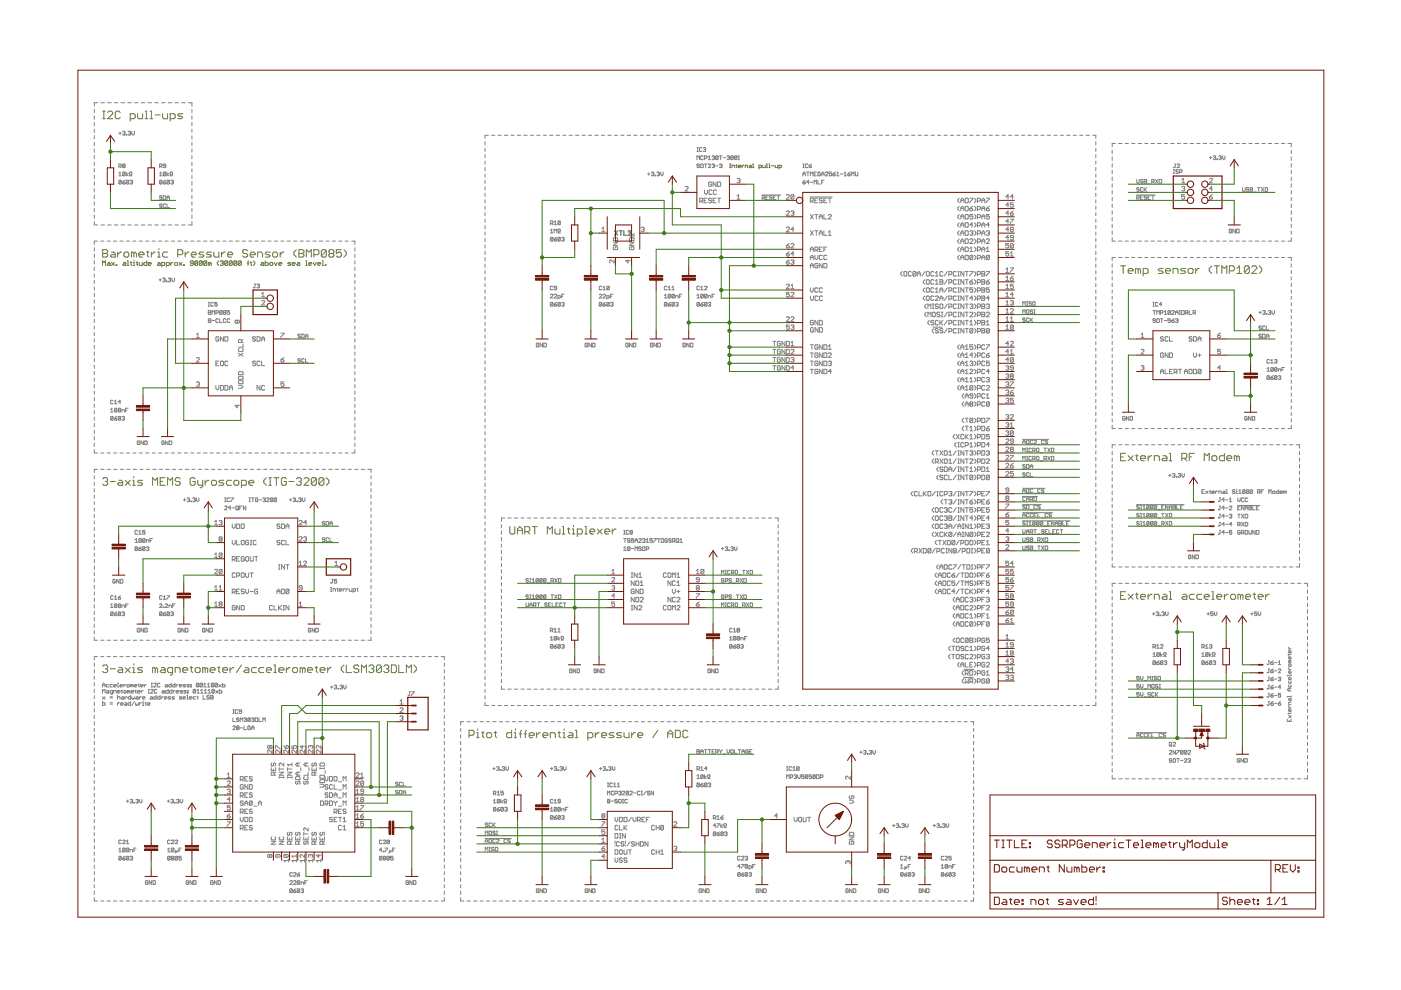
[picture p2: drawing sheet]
<svg xmlns="http://www.w3.org/2000/svg" width="297mm" height="210mm" viewBox="0 0 297 210" stroke-linecap="round" stroke-linejoin="round" font-family="sans-serif">
<g fill="none" stroke="#807b1d" stroke-width=".21">
<path d="M21.8 25.2h.5M21.8 23.6h.5M22 23.6v1.6M22.8 23.9l.3-.3h.5l.3 .3v.2l-1.1 1.1h1.1M25.5 23.9l-.3-.3h-.5l-.3 .3v1l.3 .3h.5l.3-.3M27.6 25.2h.8l.3-.3v-.5l-.3-.3h-.8v1.6M29.2 24.1v.8l.2 .3h.8v-1.1M30.8 25.2h.5M30.8 23.6h.2v1.6M31.8 23.6h.3v1.6M31.8 25.2h.6M32.9 24.4h1.1"/>
<path d="M34.5 24.1v.8l.3 .3h.7v-1.1M36.1 25.2h.8l.2-.3v-.5l-.2-.3h-.8v1.6M38.7 24.1h-.8l-.2 .3 .2 .2h.5l.3 .3-.3 .3h-.7M154.7 35.5h.3M154.7 34.8h.3M154.8 34.8v.7M155.2 35.5v-.5l.6 .2v.3M156 35h.3M156.1 34.9l.2 .6M156.5 35.3h.6l-.2-.3-.4 .2v.2l.4 .1M157.3 35v.5M157.7 35l-.4 .3"/>
<path d="M158 35.5v-.5h.4l.1 .5M158.9 35l.4 .2v.3h-.4l-.1-.1 .1-.1h.4M159.6 35.5h.3M159.6 34.8h.1v.7M160.9 35.5l.5-.1-.1-.4h-.4v.8M161.7 35v.4l.2 .1h.3v-.5M162.5 35.5h.2M162.5 34.8h.1v.7M163 35.5h.3M163 34.8h.2v.7M163.5 35.2h.6M164.3 35l.2 .5h.4v-.5"/>
<path d="M165.2 35.5l.5-.1-.2-.4h-.3v.8M21.7 56.3v-1l.4 .4 .3-.4v1M21.8 52.9h.8l.2 .3v.2l-.2 .3 .2 .3v.3l-.2 .2h-.8zM21.8 53.7h.8M22.9 55.7l.4 .1v.5h-.4l-.2-.2 .2-.2h.4M23.6 53.4h.5l.3 .3v.8h-.8l-.2-.2 .2-.3h.8M23.6 55.7l.7 .6M24.3 55.7l-.7 .6M24.6 56.1h.2v.2h-.2zM24.9 53.4v1.1M25.7 53.4h-.2l-.6 .6M26.2 55.7l.5 .1v.5h-.5l-.2-.2 .2-.2h.5"/>
<path d="M26.6 53.4h.5l.2 .3v.6l-.2 .2h-.5l-.3-.2v-.6zM27 56.3h.3M27 55.3h.1v1M27.6 55.7h.4M27.8 55.5v.6l.2 .2M28.2 55.7h.2v.6M28.2 56.3h.4M28.4 53.7v.8M28.4 53.7l-.3-.3h-.2v1.1M28.4 53.7l.3-.3 .2 .3v.8M28.4 55.2v.1M28.9 55.7h.3"/>
<path d="M29.1 55.5v.6l.1 .2M29.4 54h1.1v-.3l-.3-.3h-.5l-.3 .3v.6l.3 .2h.5M29.5 55.7v.4l.2 .2h.5v-.6M31 53.4h.6M31.1 55.3v1h-.4l-.2-.5 .2-.1h.4M31.3 53.2v1.1l.3 .2M31.4 55.9h.7l-.2-.2h-.3l-.2 .1 .2 .5h.3M32.1 53.4v1.1M32.9 53.4h-.3l-.5 .6M33.4 54.5h.6M33.4 53.4h.3v1.1M33.5 55.7h.3l.2 .1v.5h-.5l-.1-.2 .1-.2h.5"/>
<path d="M33.7 52.7v.2M34.3 56.3h.5l.1-.5-.1-.1h-.5v.9M35.3 56.3h.4l.2-.2-.2-.4h-.4v.9M35.5 53.4h-.7l-.3 .3v.6l.3 .2h.7M36.2 55.7v.6M36.7 55.7l-.5 .2M37.2 55.7l.4 .1-.1 .5-.5-.2zM37.7 54h.7l.3-.3v-.5l-.3-.3h-.7v1.6M37.9 55.7l.7 .6M38.6 55.7l-.7 .6M38.9 56.1h.2v.2h-.2zM39.3 53.4v1.1"/>
<path d="M40.1 53.4h-.3l-.5 .6M40.6 54h1v-.3l-.2-.3h-.5l-.3 .3v.6l.3 .2h.5M41 55.8h-.5l-.1-.1 .1-.4h.3l.2 .2v.6l-.2 .2h-.3l-.1-.2M41.9 55.5l-.1 .8h-.3l-.2-.2M41.9 55.5l-.1-.2h-.3l-.2 .2v.6M41.9 55.5l-.6 .6M42.9 55.5v.6l-.2 .2-.4-.2M42.9 55.5l-.5-.2-.1 .2v.6M42.9 55.5l-.6 .6M43.2 53.4h-.8l-.2 .3 .2 .3h.6l.2 .3-.2 .2h-.8M43.8 55.5l-.1 .8h-.3l-.2-.2M43.8 55.5l-.1-.2h-.3l-.2 .2v.6"/>
<path d="M43.8 55.5l-.6 .6M44.5 55.8l.1-.1 .2 .1v.5M44.5 55.8l-.3-.1v.6M44.5 55.8v.5M44.8 53.4h-.8l-.3 .3 .3 .3h.5l.3 .3-.3 .2h-.8M45.3 53.4v.9l.3 .2h.8v-1.1M46.4 55.3l-.3 .4v.2l.3 .4M46.7 55.5l.5-.2 .1 .2-.1 .3M47 53.4v1.1M47 55.8h.2M47.2 55.8l.1 .1-.1 .4-.5-.2M47.7 53.4h-.2l-.5 .6"/>
<path d="M48.3 54h1v-.3l-.2-.3h-.6l-.2 .3v.6l.2 .2h.6M48.3 55.5l-.2 .8h-.3l-.2-.2M48.3 55.5l-.2-.2h-.3l-.2 .2v.6M48.3 55.5l-.7 .6M49.2 55.5v.6l-.1 .2-.5-.2M49.2 55.5l-.4-.2-.2 .2v.6M49.2 55.5l-.6 .6M50.2 55.5l-.2-.2h-.3l-.1 .8M50.2 55.5v.6l-.2 .2h-.3l-.1-.2M50.2 55.5l-.6 .6M51.1 55.5v.6l-.1 .2-.5-.2M51.1 55.5l-.4-.2-.2 .2v.6"/>
<path d="M51.1 55.5l-.6 .6M52.4 55.8h.4M52.5 53.2l-.3-.3h-.5l-.3 .3v.2l.3 .3h.5l.3 .3v.3l-.3 .2h-.5l-.3-.2M52.8 55.3l-.2 .2v.8M53.1 54h1v-.3l-.3-.3h-.5l-.2 .3v.6l.2 .2h.5M53.1 55.7h.3M53.2 55.5v.6l.2 .2M53.7 55.3l.3 .4v.2l-.3 .4M54.6 54.5v-1.1h.8l.3 .3v.8M55.4 55.7h.4l.1 .1v.5h-.5l-.1-.2 .1-.2h.5M56.2 55.3v1h.5l.2-.2-.2-.4h-.5M57.3 53.4h-.8l-.3 .3 .3 .3h.5l.3 .3-.3 .2h-.8"/>
<path d="M57.4 55.7l.4 .1-.1 .5-.5-.2zM58 53.4h.6l.3 .3v.6l-.3 .2h-.6l-.2-.2v-.6zM58.1 55.7l.4 .6 .3-.6M59.1 55.9h.6l-.1-.2-.5 .1v.3l.5 .2M59.4 53.4v1.1M60.2 53.4h-.3l-.5 .6M61.6 55.7h-.4l-.2 .1 .6 .3-.1 .2h-.5M61.9 55.9h.7l-.1-.2h-.4l-.2 .1 .2 .5h.4M62.8 52.9l-.5 .5v.6l.5 .5M63.1 55.7l.5 .1v.5h-.5l-.2-.2 .2-.2h.5M63.4 52.9h.7l.3 .3v.2l-.3 .3 .3 .3v.3l-.3 .2h-.7zM63.4 53.7h.7"/>
<path d="M64.8 56.3h.4M64.8 55.3h.2v1M64.9 54.5v-1.6l.6 .5 .5-.5v1.6M65.5 55.9h.6l-.2-.2-.4 .1 .1 .5h.3M66.4 55.7l.3 .6 .4-.6M66.6 54h.8l.2-.3v-.5l-.2-.3h-.8v1.6M67.4 55.9h.6l-.2-.2-.4 .1 .1 .5h.3M68.3 56.3h.3M68.3 55.3h.2v1M69 56.1l.1 .2zM69.2 53.2l-.3-.3h-.5l-.3 .3v1.1M69.2 53.2v1.1l-.3 .2h-.5l-.3-.2"/>
<path d="M69.2 53.2l-1.1 1.1M70 53.7l-.3-.3v-.2l.3-.3h.5l.3 .3v.2l-.3 .3M70 53.7l-.3 .3v.3l.3 .2h.5l.3-.2v-.3l-.3-.3M70 53.7h.5M72.4 52.9h-1.1v.8l.6-.3h.2l.3 .3v.6l-.3 .2h-.5l-.3-.2M72.9 52.9l.5 .5v.6l-.5 .5M237.6 56.4h1M238.1 56.4v1.6M239.2 57.4h1.1v-.2l-.3-.3h-.6l-.2 .3v.5l.2 .3h.6M241.3 57.2l.3-.3 .2 .3v.8M241.3 57.2l-.3-.3h-.2v1.1M241.3 57.2v.8"/>
<path d="M242.4 58h.7l.3-.3v-.5l-.3-.3h-.7v1.6M246.6 56.9h-.8l-.3 .3 .3 .2h.5l.3 .3-.3 .3h-.8M247.1 57.4h1.1v-.2l-.3-.3h-.5l-.3 .3v.5l.3 .3h.5M248.7 58v-1.1h.8l.3 .3v.8M251.4 56.9h-.8l-.3 .3 .3 .2h.5l.3 .3-.3 .3h-.8M251.9 57.2l.2-.3h.6l.3 .3v.5l-.3 .3h-.6l-.2-.3zM253.5 56.9v1.1M254.3 56.9h-.3l-.5 .5M256.9 56.4l-.5 .5v.5l.5 .6M257.4 56.4h1.1M258 56.4v1.6M259 58v-1.6l.6 .5 .5-.5v1.6"/>
<path d="M260.7 57.4h.7l.3-.2v-.5l-.3-.3h-.7v1.6M262.2 56.9l.6-.5v1.6M262.2 58h1.1M264.9 56.7l-.3-.3h-.5l-.3 .3v1M264.9 56.7v1l-.3 .3h-.5l-.3-.3M264.9 56.7l-1.1 1M265.4 56.7l.3-.3h.5l.3 .3v.2l-1.1 1.1h1.1M267 56.4l.5 .5v.5l-.5 .6M237.6 96.9h.5M238.6 96.1h-1v1.6h1M239.2 96.6l1.1 1.1M240.3 96.6l-1.1 1.1"/>
<path d="M240.8 96.6h.5M241 96.4v1l.3 .3M241.8 97.2h1.1v-.3l-.3-.3h-.5l-.3 .3v.5l.3 .3h.5M243.4 96.6v1.1M244.2 96.6h-.3l-.5 .6M244.7 97.7v-1.1h.8l.3 .3v.8M246.6 96.6h.5l.3 .3v.8h-.8l-.3-.3 .3-.2h.8M247.9 96.1h.3v1.6M247.9 97.7h.6M250.6 97.2h.8l.2-.3v-.5l-.2-.3h-.8v1.6M251.1 97.2l.5 .5M252.1 96.9h.6"/>
<path d="M253.2 96.1h-1.1v1.6M255.3 97.7v-1.6l.6 .5 .5-.5v1.6M256.9 96.9l.3-.3h.5l.3 .3v.5l-.3 .3h-.5l-.3-.3zM259.6 96.1v1.6h-.8l-.3-.3v-.5l.3-.3h.8M260.1 97.2h1.1v-.3l-.3-.3h-.5l-.3 .3v.5l.3 .3h.5M262.2 96.9l-.2-.3h-.3v1.1M262.2 96.9v.8M262.2 96.9l.3-.3 .3 .3v.8M21.8 101.5l.2-.2h.6l.2 .2v.3l-.2 .3M22.3 102.1h.3M22.6 102.1l.2 .2v.3l-.2 .3h-.6l-.2-.3M23.4 102.1h1"/>
<path d="M25.2 101.8h.5l.3 .3v.8h-.8l-.3-.3 .3-.3h.8M26.6 101.8l1 1.1M27.6 101.8l-1 1.1M28.1 102.9h.6M28.1 101.8h.3v1.1M28.4 101v.3M30.2 101.8h-.8l-.2 .3 .2 .2h.6l.2 .3-.2 .3h-.8M32.4 102.9v-1.6l.5 .5 .5-.5v1.6M34 102.1h.5M35 101.3h-1v1.6h1M35.5 102.9v-1.6l.6 .5 .5-.5v1.6M38.2 101.5l-.3-.2h-.5l-.3 .2v.3l.3 .3h.5l.3 .2v.3l-.3 .3h-.5l-.3-.3"/>
<path d="M41.4 101.5l-.3-.2h-.5l-.3 .2v1.1l.3 .3h.5l.3-.3v-.5h-.5M41.9 101.8v.8l.3 .3h.8M43 101.8v1.3l-.3 .3h-.3M43.5 101.8v1.1M44.3 101.8h-.3l-.5 .5M44.8 102.1l.3-.3h.5l.3 .3v.5l-.3 .3h-.5l-.3-.3zM47.5 101.8h-.8l-.3 .3 .3 .2h.5l.3 .3-.3 .3h-.8M49.1 101.8h-.8l-.3 .3v.5l.3 .3h.8M49.6 102.1l.2-.3h.6l.2 .3v.5l-.2 .3h-.6l-.2-.3zM51.2 102.9h.8l.2-.3v-.5l-.2-.3h-.8v1.6M52.8 102.3h1v-.2l-.2-.3h-.5l-.3 .3v.5l.3 .3h.5M56.5 101.3l-.6 .5v.5l.6 .6"/>
<path d="M57 101.3h.5M57 102.9h.5M57.3 101.3v1.6M58 101.3h1.1M58.6 101.3v1.6M60.7 101.5l-.2-.2h-.6l-.2 .2v1.1l.2 .3h.6l.2-.3v-.5h-.5M61.3 102.1h1M62.8 101.5l.3-.2h.5l.3 .2v.3l-.3 .3M63.4 102.1h.2M63.6 102.1l.3 .2v.3l-.3 .3h-.5l-.3-.3M64.4 101.5l.3-.2h.5l.3 .2v.3l-1.1 1.1h1.1M67.1 101.5l-.3-.2h-.5l-.3 .2v1.1"/>
<path d="M67.1 101.5v1.1l-.3 .3h-.5l-.3-.3M67.1 101.5l-1.1 1.1M68.7 101.5l-.3-.2h-.5l-.3 .2v1.1M68.7 101.5v1.1l-.3 .3h-.5l-.3-.3M68.7 101.5l-1.1 1.1M69.2 101.3l.5 .5v.5l-.5 .6M108.1 111.7v1.3l.2 .2h.6l.2-.2v-1.3M109.7 113.2v-1l.5-.5 .6 .5v1M109.7 112.5h1.1M111.3 112.7h.8l.2-.2v-.6l-.2-.2h-.8v1.5M111.8 112.7l.5 .5M112.9 111.7h1"/>
<path d="M113.4 111.7v1.5M116 113.2v-1.5l.6 .5 .5-.5v1.5M117.7 112.2v.8l.2 .2h.8v-1M119.2 113.2h.6M119.2 111.7h.3v1.5M120.3 112.2h.5M120.5 111.9v1.1l.3 .2M121.3 113.2h.6M121.3 112.2h.3v1M121.6 111.4v.3M122.4 113.2h.8l.3-.2v-.5l-.3-.3h-.8v1.6M124 113.2h.5"/>
<path d="M124 111.7h.3v1.5M125.1 112.7h1v-.2l-.2-.3h-.6l-.2 .3v.5l.2 .2h.6M126.6 112.2l1.1 1M127.7 112.2l-1.1 1M128.2 112.7h1.1v-.2l-.3-.3h-.5l-.3 .3v.5l.3 .2h.5M129.8 112.2v1M130.6 112.2h-.2l-.6 .5M237.6 126.3h.5M238.6 125.5h-1v1.6h1M239.2 126l1.1 1.1M240.3 126l-1.1 1.1M240.8 126h.5"/>
<path d="M241 125.7v1.1l.3 .3M241.8 126.5h1.1v-.2l-.3-.3h-.5l-.3 .3v.5l.3 .3h.5M243.4 126v1.1M244.2 126h-.3l-.5 .5M244.7 127.1v-1.1h.8l.3 .3v.8M246.6 126h.5l.3 .3v.8h-.8l-.3-.3 .3-.3h.8M247.9 125.5h.3v1.6M247.9 127.1h.6M250.8 126h.6l.2 .3v.8h-.8l-.2-.3 .2-.3h.8M253.2 126h-.8l-.3 .3v.5l.3 .3h.8M254.8 126h-.8l-.2 .3v.5l.2 .3h.8M255.3 126.5h1.1v-.2l-.3-.3h-.5l-.3 .3v.5l.3 .3h.5"/>
<path d="M256.9 125.5h.3v1.6M256.9 127.1h.5M258 126.5h1v-.2l-.2-.3h-.6l-.2 .3v.5l.2 .3h.6M259.6 126v1.1M260.4 126h-.3l-.5 .5M261.2 126h.5l.3 .3v.5l-.3 .3h-.5l-.3-.3v-.5zM263 126.3l-.2-.3h-.3v1.1M263 126.3v.8M263 126.3l.3-.3 .2 .3v.8M264.1 126.5h1v-.2l-.2-.3h-.6l-.2 .3v.5l.2 .3h.6M265.7 126h.5M265.9 125.7v1.1l.3 .3"/>
<path d="M266.8 126.5h1v-.2l-.3-.3h-.5l-.2 .3v.5l.2 .3h.5M268.3 126v1.1M269.1 126h-.2l-.6 .5M21.8 141.3l.2-.3h.6l.2 .3v.2l-.2 .3M22.3 141.8h.3M22.6 141.8l.2 .3v.2l-.2 .3h-.6l-.2-.3M23.4 141.8h1M25.2 141.5h.5l.3 .3v.8h-.8l-.3-.3 .3-.2h.8M26.6 141.5l1 1.1M27.6 141.5l-1 1.1M28.1 141.5h.3v1.1M28.1 142.6h.6"/>
<path d="M28.4 140.7v.3M30.2 141.5h-.8l-.2 .3 .2 .3h.6l.2 .2-.2 .3h-.8M32.9 141.8l-.3-.3h-.2v1.1M32.9 141.8l.3-.3 .2 .3v.8M32.9 141.8v.8M34.2 141.5h.6l.2 .3v.8h-.8l-.2-.3 .2-.2h.8M36.6 142.6h-.8l-.3-.3v-.5l.3-.3h.8v1.4l-.3 .2h-.2M37.1 142.6v-1.1h.8l.3 .3v.8M38.7 142.1h1.1v-.3l-.3-.3h-.5l-.3 .3v.5l.3 .3h.5M40.3 141.5h.6M40.6 141.3v1l.3 .3M41.4 141.8l.2-.3h.6l.2 .3v.5l-.2 .3h-.6l-.2-.3z"/>
<path d="M43.5 141.8l-.3-.3h-.2v1.1M43.5 141.8v.8M43.5 141.8l.2-.3 .3 .3v.8M44.5 142.1h1.1v-.3l-.3-.3h-.5l-.3 .3v.5l.3 .3h.5M46.2 141.5h.5M46.4 141.3v1l.3 .3M47.2 142.1h1.1v-.3l-.3-.3h-.5l-.3 .3v.5l.3 .3h.5M48.8 141.5v1.1M49.6 141.5h-.3l-.5 .6M51.2 141l-1.1 1.6M52 141.5h.5l.3 .3v.8h-.8l-.3-.3 .3-.2h.8M54.4 141.5h-.8l-.3 .3v.5l.3 .3h.8"/>
<path d="M55.9 141.5h-.7l-.3 .3v.5l.3 .3h.7M56.5 142.1h1v-.3l-.2-.3h-.6l-.2 .3v.5l.2 .3h.6M58 141h.3v1.6M58 142.6h.6M59.1 142.1h1.1v-.3l-.3-.3h-.5l-.3 .3v.5l.3 .3h.5M60.7 141.5v1.1M61.5 141.5h-.2l-.6 .6M62 141.8l.3-.3h.5l.3 .3v.5l-.3 .3h-.5l-.3-.3zM64.1 141.8l-.2-.3h-.3v1.1M64.1 141.8v.8M64.1 141.8l.3-.3 .3 .3v.8M65.2 142.1h1.1v-.3l-.3-.3h-.5l-.3 .3v.5l.3 .3h.5"/>
<path d="M66.8 141.5h.6M67.1 141.3v1l.3 .3M67.9 142.1h1v-.3l-.2-.3h-.6l-.2 .3v.5l.2 .3h.6M69.5 141.5v1.1M70.2 141.5h-.2l-.5 .6M72.9 141l-.5 .5v.6l.5 .5M73.4 141v1.6h1.1M76.1 141.3l-.3-.3h-.5l-.3 .3v.2l.3 .3h.5l.3 .3v.2l-.3 .3h-.5l-.3-.3M76.6 142.6v-1.6l.5 .5 .6-.5v1.6M78.2 141.3l.3-.3h.5l.3 .3v.2l-.3 .3M78.8 141.8h.2M79 141.8l.3 .3v.2l-.3 .3h-.5l-.3-.3"/>
<path d="M80.9 141.3l-.3-.3h-.5l-.3 .3v1M80.9 141.3v1l-.3 .3h-.5l-.3-.3M80.9 141.3l-1.1 1M81.4 141.3l.3-.3h.5l.2 .3v.2l-.2 .3M81.9 141.8h.3M82.2 141.8l.2 .3v.2l-.2 .3h-.5l-.3-.3M83 141h.8l.2 .3v1l-.2 .3h-.8zM84.6 141v1.6h1M86.2 142.6v-1.6l.5 .5 .5-.5v1.6M87.7 141l.6 .5v.6l-.6 .5M99.5 155.9h.8l.2-.3v-.5l-.2-.3h-.8v1.6M101.1 155.3h.2v1.1"/>
<path d="M101.1 156.4h.5M101.3 154.5v.3M102.1 155.3h.5M102.4 155.1v1.1l.2 .2M103.4 155.3h.6l.2 .3v.6l-.2 .2h-.6l-.2-.2v-.6zM104.7 155.3h.6M105 155.1v1.1l.3 .2M108.5 154.8v1.6h-.8l-.3-.2v-.6l.3-.3h.8M109 155.3h.3v1.1M109 156.4h.5M109.3 154.5v.3M110.1 155.6h.5"/>
<path d="M110.6 154.8l-.3 .3v1.3M111.1 155.6h.5M111.6 154.8l-.2 .3v1.3M112.2 155.9h1.1v-.3l-.3-.3h-.6l-.2 .3v.6l.2 .2h.6M113.8 155.3v1.1M114.6 155.3h-.3l-.5 .6M115.1 155.9h1.1v-.3l-.3-.3h-.5l-.3 .3v.6l.3 .2h.5M116.7 156.4v-1.1h.8l.2 .3v.8M118.3 155.3h.5M118.5 155.1v1.1l.3 .2M119.3 155.3h.3v1.1M119.3 156.4h.6"/>
<path d="M119.6 154.5v.3M120.7 155.3h.5l.3 .3v.8h-.8l-.3-.2 .3-.3h.8M122 154.8h.3v1.6M122 156.4h.5M124.6 156.4h.8l.3-.2v-.6l-.3-.3h-.8v1.7M126.2 155.3v1.1M127 155.3h-.2l-.6 .6M127.6 155.9h1v-.3l-.2-.3h-.6l-.2 .3v.6l.2 .2h.6M130.2 155.3h-.8l-.3 .3 .3 .3h.5l.3 .3-.3 .2h-.8M131.8 155.3h-.8l-.3 .3 .3 .3h.5l.3 .3-.3 .2h-.8M132.3 155.3v.9l.3 .2h.8v-1.1M133.9 155.3v1.1"/>
<path d="M134.7 155.3h-.3l-.5 .6M135.2 155.9h1.1v-.3l-.3-.3h-.5l-.3 .3v.6l.3 .2h.5M139.5 154.8l-1.1 1.6M141.6 155.6h1M141.6 156.4v-1.1l.5-.5 .5 .5v1.1M143.2 154.8h.8l.2 .3v1.1l-.2 .2h-.8zM145.8 155.1l-.2-.3h-.6l-.2 .3v1.1l.2 .2h.6l.2-.2"/>
</g>
<g fill="none" stroke="#808080" stroke-width=".21">
<path d="M20 23.2v.7M20 24.6v.7M20 26v.7M20 27.4v.7M20 28.8v.7M20 30.2v.7M20 31.6v.7M20 33v.7M20 34.4v.7M20 35.8v.7M20 37.2v.7M20 38.5v.8"/>
<path d="M20 40v.7M20.7 21.8h-.7v.7M21.4 21.8h.8M22.8 21.8h.8M24.3 21.8h.7M25.2 36.8l.3-.3v.8M25.2 35.3l.5-.1-.1-.4h-.4v.7M25.2 37.3h.5M25.2 28.3h.5M25.5 28v.5M25.5 35.3l.2 .2M25.7 21.8h.7"/>
<path d="M25.7 38.3l-.1-.1-.4 .1v.6M25.7 38.3v.6l-.1 .1-.4-.1M25.7 38.3l-.5 .6M26 28l.4-.2 .1 .2-.1 .3M26 38.6h.4l.1 .3-.4 .1zM26.1 35.2l-.1-.2 .1-.2 .4 .1-.1 .3M26.1 35.2l-.1 .1 .1 .2 .4-.1-.1-.2M26.1 35.2h.3M26.3 28.3h.1M26.4 28.3l.1 .1-.1 .2-.4-.1M26.5 36.6l-.1 .7-.4-.1M26.5 36.6l-.4-.1-.1 .7"/>
<path d="M26.5 36.6l-.5 .6M26.5 38.2l-.5 .4M26.8 28.5l.1 .1zM26.8 36.5v.8M27.1 21.8h.8M27.2 28l.4-.2 .1 .2-.1 .3M27.2 36.8l-.4 .2 .4 .3M27.3 38.3l-.4-.1-.1 .7M27.3 38.3v.6l-.1 .1-.4-.1M27.3 38.3l-.5 .6M27.4 37.3h.2l-.2-.4 .2-.4 .4 .1-.2 .4v.3h.2M27.4 28.3h.2"/>
<path d="M27.6 28.3l.1 .1-.1 .2-.4-.1M27.6 38.3l.1-.1 .4 .1-.1 .3M27.8 38.6h.2M28 27.8v.6l.2 .2 .3-.2v-.6M28 38.6l.1 .2-.1 .2-.4-.1M28.5 21.8h.8M29.9 21.8h.8M31.4 21.8h.7M32.8 21.8h.7M33.8 35.3l.5-.1-.1-.4h-.4v.7M33.8 37.3h.5M33.8 36.8l.3-.3v.8"/>
<path d="M34.1 35.3l.2 .2M34.3 21.8h.7M34.3 38.3v.6l-.1 .1-.4-.1M34.3 38.3l-.1-.1-.4 .1v.6M34.3 38.3l-.5 .6M34.6 38.6h.4l.1 .3-.3 .1zM35.1 35.2l-.5-.2 .2-.2 .3 .1v.5l-.1 .1-.4-.1M35.1 36.6l-.3-.1-.2 .1v.6M35.1 36.6l-.1 .7-.4-.1M35.1 36.6l-.5 .6M35.1 38.2l-.5 .4M35.4 36.5v.8"/>
<path d="M35.7 21.8h.7M35.8 36.8l-.4 .2 .4 .3M36 38.3l-.5-.1-.1 .7M36 38.3v.6l-.2 .1-.4-.1M36 38.3l-.6 .6M36.1 37.3h.1l-.1-.4 .1-.4 .4 .1-.1 .4v.3h.1M36.2 38.3l.1-.1 .5 .1-.2 .3M36.5 38.6h.1M36.6 38.6l.2 .2-.2 .2-.4-.1M37.1 21.8h.8M38.5 21.8h.8M39.9 21.8h.8v.7"/>
<path d="M40.7 23.2v.7M40.7 24.6v.7M40.7 26v.7M40.7 27.4v.7M40.7 28.8v.7M40.7 30.2v.7M40.7 31.6v.7M40.7 33v.7M40.7 34.4v.7M40.7 35.8v.7M40.7 37.2v.7M40.7 38.5v.8"/>
<path d="M40.7 40v.7M102.8 30v.8M102.8 31.4v.7M102.8 32.8v.7M102.8 34.1v.7M102.8 35.5v.7M102.8 36.9v.7M102.8 38.3v.6M102.8 39.6v.7M103.6 28.7h-.8v.7M104.2 28.7h.7M105.6 28.7h.7"/>
<path d="M106.9 28.7h.8M108.3 28.7h.7M109.7 28.7h.7M111.1 28.7h.7M112.4 28.7h.7M113.8 28.7h.7M115.2 28.7h.7M116.6 28.7h.6M117.9 28.7h.7M119.3 28.7h.7M120.7 28.7h.6M122 28.7h.7"/>
<path d="M123.4 28.7h.7M124.8 28.7h.6M126.1 28.7h.7M127.5 28.7h.7M128.9 28.7h.7M130.3 28.7h.6M131.6 28.7h.7M133 28.7h.7M134.4 28.7h.7M135.7 28.7h.7M137.1 28.7h.7M137.3 36.9h.5"/>
<path d="M137.6 36.6v.6M138.1 36.6l.4-.1 .1 .1-.1 .3M138.4 36.9h.1M138.5 36.9l.1 .1-.1 .3-.4-.1M138.5 28.7h.7M138.9 37.2l.1 .1zM139.3 36.6l.4-.1 .1 .1-.1 .3M139.5 36.9h.2M139.7 36.9l.1 .1-.1 .3-.4-.1M139.8 28.7h.7M140.1 36.5v.5l.2 .3 .3-.3v-.5M141.2 28.7h.7"/>
<path d="M142.6 28.7h.7M143.9 28.7h.8M145.3 39.7l.1-.2h.3l.2 .2-.6 .8h.6M145.3 28.7h.7M146.7 28.7h.7M147.8 33.8v-.8l.3 .3 .2-.3v.8M147.8 32.1h.3M147.8 31.3h.3M147.9 31.3v.8M148.1 28.7h.7M148.3 34.9l-.1-.1-.4 .1 .1 .3 .4 .1-.1 .2-.4-.1M148.7 34.8l.4 .1-.1 .6-.4-.1z"/>
<path d="M148.8 31.4l-.1-.1-.4 .1v.6l.1 .1 .4-.1M149.1 33.2l-.1-.2-.4 .2 .1 .6h.3l.1-.1M149.1 31.4l.4-.1 .1 .1-.1 .3M149.4 33.6h.3l.2-.4-.5-.2v.8M149.4 34.8h.5M149.4 31.7h.1M149.4 28.7h.7M149.5 31.7l.1 .2-.1 .2-.4-.1M149.6 34.8v.7M150.2 33.3l.2-.3v.8M150.2 34.9l.1-.1 .4 .1-.5 .6h.5M150.2 33.8h.5"/>
<path d="M150.8 28.7h.7M150.9 38.7l-.2-.1-.4 .1 .1 .8h.3l.2-.1v-.3h-.4M151 33.2l.4-.2 .1 .2-.1 .2M151 34.9l.4-.1 .1 .1-.1 .3M151.2 33.4h.2M151.2 35.2h.2M151.4 33.4l.1 .2-.1 .2-.4-.1M151.4 35.2l.1 .1-.1 .2-.4-.1M151.7 35.2h.6M151.8 38.6v.9l-.6-.9v.9M152.2 28.7h.7M152.2 38.6l.6 .1v.7l-.2 .1h-.4z"/>
<path d="M152.3 33.2l-.4-.2-.2 .7M152.3 33.2l-.1 .6h-.3l-.2-.1M152.3 33.2l-.6 .5M152.5 33h.6M152.5 34.9l.4-.1 .2 .1-.2 .3M152.8 33v.8M152.8 35.2h.1M152.9 35.2l.2 .1-.2 .2-.4-.1M153.3 33.4h.5M153.6 28.7h.6M154.1 33.2l.4-.2 .2 .2-.2 .2M154.4 33.4h.1"/>
<path d="M154.5 33.4l.2 .2-.2 .2-.4-.1M154.9 28.7h.7M155.5 33.2l-.2-.2-.4 .2v.5M155.5 33.2l-.2 .6-.4-.1M155.5 33.2l-.6 .5M156.3 33.2l-.5-.2-.1 .7M156.3 33.2l-.2 .6h-.3l-.1-.1M156.3 33.2l-.6 .5M156.3 38l.5-.2 .1 .2-.1 .3M156.3 28.7h.7M156.5 33h.3M156.5 33.8h.3"/>
<path d="M156.6 38.3h.2M156.6 33v.8M156.8 38.3l.1 .2-.1 .3h-.4l-.1-.2M157.7 28.7h.6M159 28.7h.7M160.4 28.7h.7M161.8 28.7h.6M163.1 28.7h.7M164.5 28.7h.7M165.9 28.7h.6M167.2 28.7h.7M168.6 28.7h.7"/>
<path d="M170 28.7h.7M170.2 34.8h.3M170.2 35.5h.3M170.2 37.3v-.5l.3-.3 .2 .3v.5M170.2 38.6h.4l.1 .3-.3 .1zM170.2 36.9h.5M170.4 34.8v.7M170.7 38.2l-.5 .4M171 36.5h.5M171.3 34.9l-.1-.1-.5 .1 .2 .6 .4-.1M171.3 36.5v.8M171.4 28.7h.7"/>
<path d="M171.5 35.2h.4l.2 .2-.4 .1zM171.5 38.6h-.5l.4-.4v.8M171.8 37.3v-.8l.3 .3 .2-.3v.8M171.8 38.6h.5M172.1 34.8l-.6 .4M172.6 36.9h.3M172.6 39v-.8l.3 .3 .2-.3v.8M172.7 28.7h.7M173.1 36.5h-.5v.8h.5M173.4 38.2v.8h.5M173.9 36.6l-.1-.1-.4 .1 .1 .7 .4-.1v-.3h-.2M174.1 28.7h.7"/>
<path d="M174.2 36.9h.5M174.2 37.3v-.5l.3-.3 .2 .3v.5M174.2 38.6h.3M174.7 38.2h-.5v.8M175 36.6l.1-.1h.3l.1 .3-.5 .5h.5M175.5 28.7h.7M176.3 36.5h-.5v.4l.2-.1 .3 .1-.1 .4-.4-.1M176.6 36.9h.4l.1 .3-.4 .1zM176.8 28.7h.7M177.1 36.5l-.5 .4M177.4 37.3h.5M177.4 36.8l.2-.3v.8"/>
<path d="M178.1 36.9h.6M178.2 28.7h.7M179 37.3h.5M179 36.8l.2-.3v.8M179.6 28.7h.7M179.8 36.9h.3l.2 .3-.4 .1zM180.3 36.5l-.5 .4M180.6 37.3v-.8l.2 .3 .3-.3v.8M180.9 28.7h.7M181.4 36.5l.1 .8 .4-.1v-.7M182.3 28.7h.7M183.7 28.7h.7"/>
<path d="M185 28.7h.8M186.4 28.7h.7M187.8 28.7h.7M189.2 28.7h.7M190.6 28.7h.6M191.9 28.7h.7M193.3 28.7h.7M194.7 28.7h.6M196 28.7h.7M197.4 28.7h.7M198.8 28.7h.6M200.1 28.7h.7"/>
<path d="M201.5 28.7h.7M202.9 28.7h.6M204.2 28.7h.7M205.6 28.7h.7M207 28.7h.7M208.4 28.7h.7M209.7 28.7h.7M211.1 28.7h.7M212.5 28.7h.7M213.8 28.7h.7M215.2 28.7h.7M216.6 28.7h.7"/>
<path d="M217.9 28.7h.7M219.3 28.7h.7M220.7 28.7h.7M222 28.7h.7M223.4 28.7h.7M224.8 28.7h.7M226.2 28.7h.7M227.6 28.7h.6M228.9 28.7h.7M230.3 28.7h.7M231.7 28.7h.6v.7M232.3 30v.8"/>
<path d="M232.3 31.4v.7M232.3 32.8v.7M232.3 34.1v.7M232.3 35.5v.7M232.3 36.9v.7M232.3 38.3v.6M232.3 39.6v.7M235.8 31.9v.7M235.8 33.3v.7M235.8 34.7v.8M235.8 36.1v.8M235.8 37.5v.8"/>
<path d="M235.8 39v.7M236.5 30.4h-.7v.7M237.2 30.4h.7M238.6 30.4h.6M239.9 30.4h.7M241 38l.1 .8 .4-.1v-.7M241.3 30.4h.7M241.5 39.9l-.1-.1-.4 .1 .1 .3 .4 .1-.1 .3-.4-.1M242.3 38.2l-.1-.2-.4 .2 .1 .3 .4 .1-.1 .2-.4-.1M242.3 39.9l-.1-.1-.4 .1v.6l.1 .1 .4-.1M242.6 38l.5 .2-.1 .6h-.4zM242.6 39.8v.8"/>
<path d="M242.6 38.5h.4M242.7 30.4h.7M243.1 39.8l-.5 .5M243.4 39h.5M244.1 30.4h.7M244.2 38.6l.5-.1-.1-.5h-.4v.8M244.4 38.6l.3 .2M245 38l.5 .8M245.5 30.4h.7M245.5 38l-.5 .8M245.8 38l.5 .2-.1 .6h-.4zM246.9 30.4h.6"/>
<path d="M248.2 30.4h.7M248.8 36.8h.3M248.8 36h.3M248.9 36v.8M249.1 34.8h.2M249.2 34.8v.6l-.1 .1-.3-.1M249.6 34.9l.1-.1 .4 .1-.5 .6h.5M249.6 30.4h.7M249.8 36.1l-.1-.1-.4 .1 .1 .3 .4 .1-.1 .3-.4-.2M250.1 36.5l.5-.1-.1-.4h-.4v.8M250.5 39.7l.2-.2h.3l.2 .2-.2 .3M250.5 38.8h.7"/>
<path d="M250.5 38.1l.4-.3v1M251 30.4h.7M252.4 30.4h.7M253.8 30.4h.6M255.1 30.4h.7M256.4 38l.2-.2 .5 .2-.7 .8h.7M256.4 33.4h.5M256.5 30.4h.7M256.7 33.2v.5M257.2 33.2l.4-.2 .1 .2-.1 .2M257.5 33.4h.1M257.6 33.4l.1 .2-.1 .2-.4-.1"/>
<path d="M257.9 30.4h.7M258 33.7h.2v.1h-.2zM258.4 33.2l.4-.2 .1 .2-.1 .2M258.7 33.4h.1M258.8 33.4l.1 .2-.1 .2-.4-.1M259.2 33v.6l.3 .2 .2-.2v-.6M259.3 30.4h.7M260.7 30.4h.6M262 30.4h.7M263.4 30.4h.7M263.5 39.8l.1 .8 .4-.1v-.7M264.8 39.9l-.2-.1-.3 .1 .1 .3 .4 .1-.2 .3-.3-.1"/>
<path d="M264.8 30.4h.7M265.1 39.8l.5 .1-.2 .7h-.3zM266.2 30.4h.7M266.6 39.8h.6M266.9 39.8v.8M267.4 39.8l.5 .8M267.6 30.4h.6M267.9 39.8l-.5 .8M268.2 39.8l.5 .1-.1 .7h-.4zM268.9 30.4h.7M270.3 30.4h.7M271.7 30.4h.7"/>
<path d="M273.1 30.4h.7v.7M273.8 31.9v.7M273.8 33.3v.7M273.8 34.7v.8M273.8 36.1v.8M273.8 37.5v.8M273.8 39v.7M20 41.4v.7M20 42.8v.7M20 44.2v.7M20 45.6v.7M20 47v.7h.7"/>
<path d="M20 52.5v.7M20 53.9v.7M20 55.3v.7M20 56.7v.6M20 58.1v.6M20 59.4v.7M20.7 51.1h-.7v.7M21.3 51.1h.7M21.4 47.7h.8M22.7 51.1h.7M22.8 47.7h.8M24.1 51.1h.6"/>
<path d="M24.3 47.7h.7M25.4 51.1h.7M25.7 47.7h.7M26.8 51.1h.7M27.1 47.7h.8M28.2 51.1h.6M28.5 47.7h.8M29.5 51.1h.7M29.9 47.7h.8M30.9 51.1h.7M31.4 47.7h.7M32.3 51.1h.6"/>
<path d="M32.8 47.7h.7M33.6 51.1h.7M33.7 59.3h.5M34 59.1v.5M34.3 47.7h.7M34.3 41.6l-.1-.1-.4 .1 .2 .3 .3 .1-.1 .3-.4-.2M34.3 43.4l-.1-.2-.4 .2 .2 .2 .3 .2-.1 .2-.4-.1M34.5 59.1l.4-.1 .1 .1-.1 .2M34.6 41.5l.5 .1-.1 .7h-.4zM34.8 59.3h.1M34.9 59.3l.1 .2-.1 .3-.4-.2M35 51.1h.7"/>
<path d="M35.1 43.4l-.1-.2-.4 .2v.5l.2 .1 .3-.1M35.3 59.6l.1 .2zM35.4 42.3v-.5l.3-.3 .3 .3v.5M35.4 43.2v.8h.6M35.4 41.9h.6M35.7 47.7h.7M35.7 59.1l.4-.1 .1 .1-.1 .2M36 59.3h.1M36.1 59.3l.1 .2-.1 .3-.4-.2M36.3 51.1h.7M36.5 59v.5l.3 .3 .2-.3v-.5M37.1 47.7h.8"/>
<path d="M37.7 51.1h.7M38.5 47.7h.8M39.1 51.1h.7M40.4 51.1h.7M40.7 41.4v.7M40.7 42.8v.7M40.7 44.2v.7M40.7 45.6v.7M40.7 47v.7h-.8M41.8 51.1h.7M43.1 51.1h.8M44.5 51.1h.7"/>
<path d="M45.9 51.1h.7M47.3 51.1h.6M48.6 51.1h.7M50 51.1h.7M51.4 51.1h.6M52.7 51.1h.7M54.1 51.1h.6M55.4 51.1h.7M56.8 51.1h.7M58.2 51.1h.7M59.5 51.1h.7M60.9 51.1h.7"/>
<path d="M62.2 51.1h.8M63.6 51.1h.7M65 51.1h.7M66.3 51.1h.7M67.7 51.1h.7M69.1 51.1h.7M70.5 51.1h.6M71.8 51.1h.7M73.2 51.1h.6M74.6 51.1h.6v.7M75.2 52.5v.7M75.2 53.9v.7"/>
<path d="M75.2 55.3v.7M75.2 56.7v.6M75.2 58.1v.6M75.2 59.4v.7M102.8 41v.7M102.8 42.4v.6M102.8 43.7v.7M102.8 45.1v.6M102.8 46.5v.6M102.8 47.8v.7M102.8 49.2v.7M102.8 50.5v.7"/>
<path d="M102.8 51.9v.7M102.8 53.3v.7M102.8 54.6v.7M102.8 56v.7M102.8 57.4v.7M102.8 58.7v.7M116.7 48.8l.3-.2v.8M116.7 47.4l.5-.1-.1-.5h-.4v.8M116.7 49.4h.5M117 47.4l.2 .2M117.2 50.4l-.1 .7h-.3l-.1-.1M117.2 50.4l-.4-.1-.1 .7"/>
<path d="M117.2 50.4l-.5 .6M117.5 50.7h.4l.1 .3-.4 .1zM117.5 49.4v-.8l.2 .2 .3-.2v.8M117.5 47.1l.2-.3v.8M117.5 47.6h.5M118 50.3l-.5 .4M118.3 49.4h.1l-.1-.4 .1-.4 .4 .1-.1 .4v.3h.1M118.8 50.4l-.1 .7-.4-.1M118.8 47v.5l-.1 .1-.4-.1M118.8 47l-.1-.2-.4 .2v.5M118.8 50.4l-.4-.1-.1 .7M118.8 50.4l-.5 .6"/>
<path d="M118.8 47l-.5 .5M119.1 50.4l.4-.1 .1 .1-.1 .3M119.3 50.7h.2M119.5 50.7l.1 .1-.1 .3-.4-.1M127.6 48.5l.3-.3v.9M127.6 49.1h.6M130 51.4h.9l-.9 .6h.9M130.1 50.4h.7l.1 .2v.4h-.9zM130.1 52.3l-.1 .2 .1 .4h.7l.1-.1v-.3l-.4-.2v.3M130.2 55.1v.6l-.8-.6-.1 .2 .1 .4M130.3 48.9l.6 1M130.4 48.9l.6 1"/>
<path d="M130.9 48.9l-.6 1M131 48.9l-.6 1M131.2 48.9h.8M131.6 48.9v1M131.7 48.9v1M132.2 48.9v1h.7M132.3 48.9v1M133.1 49.1l.2-.2 .5 .2-.7 .8h.8M133.1 55.1v.6l-.4-.4h1M133.2 49.3l.4-.4v1M133.4 51.4h1l-1 .6h1M133.6 52.3l-.2 .2v.3l.2 .1h.6l.2-.1v-.3l-.2-.2h-.3v.3"/>
<path d="M133.6 50.4h.6l.2 .2v.4h-1v-.4zM134.4 49.5v.6l-.8-.6-.2 .1 .2 .5M135.9 48.3l.5-.1 .2 .1-.2 .4M136.2 48.7h.2M136.4 48.7l.2 .1-.2 .3-.5-.1M148.3 42.7h.5l.2-.5-.2-.2h-.5v1M148.6 42.7l.4 .3M149.3 42.5h.3M149.4 40.3v.6l.3 .4 .3-.4v-.6M149.9 42h-.6v1h.6M150.9 42.2l-.2-.2h-.3l-.1 .4 .4 .1 .2 .3-.2 .2h-.3l-.1-.2M151 40.5l-.2-.2h-.3l-.2 .2 .2 .8h.3l.2-.2"/>
<path d="M151.2 42.5h.3M151.8 42h-.6v1h.6M151.9 40.5l-.2-.2-.4 .2v.6l.1 .2 .5-.2M152.2 42h.6M152.5 42v1M156.3 41.6l.3-.3v.9M156.3 42.2h.6M161.6 41.3h3.9M161.6 42h.4l.1-.4-.5-.1v.8M161.9 42l.2 .3M162.4 41.9h.3M162.9 41.5h-.5v.8h.5"/>
<path d="M163.7 41.6l-.1-.1-.4 .1 .1 .3 .4 .1-.1 .3h-.3l-.1-.2M164 41.9h.2M164.5 41.5h-.5v.8h.5M164.8 41.5h.5M165 41.5v.8M166.7 41.4l.2-.1 .5 .1-.7 .8h.7M166.7 44.9l.2-.2 .5 .2-.7 .8h.7M166.7 48.3l.2-.1 .5 .1-.7 .8h.7M166.7 52.1h.5l.2 .3-.5 .2-.2-.2zM166.7 53.8h.5l.2 .3-.5 .2zM166.7 55.6h.5l.2 .3-.5 .1zM167.4 55.1l-.7 .5"/>
<path d="M167.4 51.6l-.7 .5M167.4 53.4l-.7 .4M167.7 51.8l.2-.2 .4 .2-.6 .8h.6M167.7 44.9l.5-.2 .1 .2-.1 .3M167.7 55.2l.5-.1 .1 .1-.1 .4M168 45.2h.2M168 55.6h.2M168.2 45.2l.1 .2-.1 .3-.5-.2M168.2 55.6l.1 .1-.1 .3-.5-.1M168.3 41.4v.7l-.1 .1-.5-.1M168.3 41.4l-.4-.1-.2 .1v.7M168.3 48.7h-.6l.5-.5v.9"/>
<path d="M168.3 53.8h-.6l.5-.4v.9M168.3 41.4l-.6 .7M171.7 41.8h4.8M171.8 54.6h.6M171.8 55.1v-.7l.3-.3 .3 .3v.7M171.8 56.8v-.6l.3-.3 .3 .3v.6M171.8 42.7h.5l.1-.2-.1-.5h-.5v1M171.8 53.3v-.6l.3-.3 .3 .3v.6M171.8 52.9h.6M171.8 56.3h.6M171.8 48.9l.6 1M171.8 45.5l.6 .9"/>
<path d="M172.1 42.7l.3 .3M172.4 48.9l-.6 1M172.4 45.5l-.6 .9M172.8 54.1v.7l.3 .3 .3-.3v-.7M172.8 53h.4l.2-.4-.2-.2h-.4v.9M172.8 42.5h.3M172.8 48.9h.6M172.8 45.5h.6M173.1 53l.3 .3M173.1 45.5v.9M173.1 48.9v1M173.4 56l-.2-.1-.4 .1v.6l.4 .2 .2-.5h-.3"/>
<path d="M173.4 42h-.6v1h.6M173.7 49.4h.6M173.7 52.9h.3M173.7 46h.6M173.7 46.4v-.6l.3-.3 .3 .3v.6M173.7 49.9v-.6l.3-.4 .3 .4v.6M174.3 42.2l-.1-.2h-.3l-.2 .2 .2 .3h.3l.1 .2-.1 .3h-.3l-.2-.2M174.3 54.3l-.1-.2-.5 .2v.6l.2 .2h.3l.1-.2M174.3 52.4h-.6v.9h.6M174.3 55.9v.9l-.6-.9v.9M174.7 45.5v.9h.6M174.7 48.9v1h.6"/>
<path d="M174.7 55.9l.6 .1v.6l-.2 .2h-.4zM174.7 42.5h.3M174.7 52.9h.3M175.3 42h-.6v1h.6M175.3 52.4h-.6v.9M175.3 54.3l-.2-.2-.4 .2v.6l.1 .2 .5-.2M175.6 45.7l.2-.2h.3l.1 .3-.6 .6h.6M175.6 49.3l.3-.4v1M175.6 42h.6M175.6 49.9h.6M175.9 42v1M191.3 57.6l-.3 .3v.3l.3 .3"/>
<path d="M191.8 57.6h.3l.1 .1-.1 .8h-.3l-.1-.1zM193.2 57.7l-.1-.1-.5 .1v.7l.2 .1 .4-.1M194.2 57.7l-.2-.1h-.3l-.1 .8M194.2 57.7v.7l-.2 .1h-.3l-.1-.1M194.2 57.7l-.6 .7M194.5 58.5v-.6l.3-.3 .3 .3v.6M194.5 58.1h.6M196.1 59.3l-.3 .3v.3l.3 .4M196.1 57.6l-.6 .9M196.4 59.5l.2-.2 .4 .2v.6l-.1 .2-.5-.2zM196.6 57.6l.4 .1v.7l-.1 .1-.5-.1v-.7zM198 59.5l-.2-.2h-.3l-.1 .2 .1 .8h.3l.2-.2"/>
<path d="M198 57.7l-.2-.1h-.3l-.1 .1 .1 .8h.3l.2-.1M198.3 57.9l.3-.3v.9M198.3 59.6l.3-.3v1M198.3 58.5h.6M199.3 59.3h.4l.2 .2-.2 .3 .2 .3-.2 .2h-.4zM199.3 59.8h.4M199.9 57.7l-.2-.1-.4 .1v.7l.1 .1 .5-.1M200.8 57.6l-.6 .9M200.8 59.3l-.6 1M201.2 58.2l.6-.1v-.4l-.2-.1h-.4v.9M201.2 59.9h.4l.2-.4-.2-.2h-.4v1M202.7 59.5l-.1-.2h-.3l-.2 .2v.6l.2 .2h.3l.1-.2"/>
<path d="M202.7 57.7l-.1-.1h-.3l-.2 .1v.7l.2 .1h.3l.1-.1M203.1 59.3h.3M203.1 57.6h.3M203.1 58.5h.3M203.3 57.6v.9M203.3 59.3v1M203.4 52.4l-.3 .3v.3l.3 .3M203.4 43.8l-.3 .3v.3l.3 .3M203.4 42l-.3 .4v.3l.3 .3M203.4 45.5l-.3 .3v.3l.3 .3M203.4 47.2l-.3 .3v.4l.3 .3M203.4 48.9l-.3 .4v.3l.3 .3"/>
<path d="M203.4 50.7l-.3 .3v.3l.3 .3M203.4 54.1l-.3 .3v.4l.3 .3M203.7 54.6h.7M203.7 51.1h.7M203.7 47.7h.7M203.7 42.5h.7M203.7 49.4h.7M203.7 43v-.6l.3-.4 .4 .4v.6M203.7 44.7v-.6l.3-.3 .4 .3v.6M203.7 46.4v-.6l.3-.3 .4 .3v.6M203.7 48.2v-.7l.3-.3 .4 .3v.7M203.7 49.9v-.6l.3-.4 .4 .4v.6"/>
<path d="M203.7 51.6v-.6l.3-.3 .4 .3v.6M203.7 53.3v-.6l.3-.3 .4 .3v.6M203.7 55.1v-.7l.3-.3 .4 .3v.7M203.7 52.9h.7M203.7 46h.7M203.7 44.2h.7M204.4 57.6v.9l-.7-.9v.9M204.4 59.3v1l-.7-1v1M204.6 47.2l.7 .2-.1 .8h-.6zM204.6 50.7h.6l.1 .1-.1 .8h-.6zM204.6 59.3h.7M204.6 42h.6l.1 .2-.1 .8h-.6z"/>
<path d="M204.6 48.9h.6l.1 .2-.1 .8h-.6zM204.6 43.8h.6l.1 .1-.1 .8h-.6zM204.6 45.5h.6l.1 .2-.1 .7h-.6zM204.6 52.4h.6l.1 .2-.1 .7h-.6zM204.6 54.1l.7 .2-.1 .8h-.6zM204.6 57.6h.7M205 57.6v.9M205 59.3v1M205.6 50.8l.2-.1 .5 .1-.7 .8h.7M205.6 59.8h.5l.2 .3-.5 .2-.2-.2zM205.6 42h.7l-.7 1M205.6 49.1l.5-.2 .2 .2-.2 .3"/>
<path d="M205.6 44.2h.5l.2 .4-.5 .1-.2-.1zM205.6 57.6h.7l-.7 .9M205.6 52.7l.3-.3v.9M205.6 53.3h.7M205.9 49.4h.2M206.1 49.4l.2 .2-.2 .3-.5-.2M206.3 54.3v.6l-.2 .2-.5-.2M206.3 47.7h-.7l.5-.5v1M206.3 43.8l-.7 .4M206.3 45.5h-.7v.5l.3-.2 .4 .2-.2 .4-.5-.1M206.3 54.3l-.2-.2-.5 .2v.6M206.3 54.3l-.7 .6"/>
<path d="M206.3 59.3l-.7 .5M206.6 52.4l.3 .3v.3l-.3 .3M206.6 45.5l.3 .3v.3l-.3 .3M206.6 47.2l.3 .3v.4l-.3 .3M206.6 42l.3 .4v.3l-.3 .3M206.6 43.8l.3 .3v.3l-.3 .3M206.6 48.9l.3 .4v.3l-.3 .3M206.6 50.7l.3 .3v.3l-.3 .3M206.6 54.1l.3 .3v.4l-.3 .3M206.6 57.6l.3 .3v.3l-.3 .3M206.6 59.3l.3 .3v.3l-.3 .4M207.2 53h.5l.2-.4-.2-.2h-.5v.9"/>
<path d="M207.2 42.7h.5l.2-.5-.2-.2h-.5v1M207.2 47.9h.5l.2-.2v-.3l-.7-.2v1M207.2 51.3h.5l.2-.2-.2-.4h-.5v.9M207.2 59.9h.5l.2-.4-.2-.2h-.5v1M207.2 44.4h.5l.2-.5-.2-.1h-.5v.9M207.2 58.2l.7-.1v-.4l-.2-.1h-.5v.9M207.2 54.8h.5l.2-.2v-.3l-.7-.2v1M207.2 49.6h.5l.2-.2v-.3l-.2-.2h-.5v1M207.2 46.1h.5l.2-.1-.2-.5h-.5v.9M208.2 54.6h.6M208.2 51.1h.6M208.2 47.7h.6"/>
<path d="M208.2 43v-.6l.3-.4 .3 .4v.6M208.2 59.3h.4l.2 .2-.2 .3 .2 .3-.2 .2h-.4zM208.2 59.8h.4M208.2 42.5h.6M208.2 51.6v-.6l.3-.3 .3 .3v.6M208.2 57.6h.4l.2 .1-.2 .4 .2 .3-.2 .1h-.4zM208.2 49.4h.6M208.2 44.7v-.6l.3-.3 .3 .3v.6M208.2 46.4v-.6l.3-.3 .3 .3v.6M208.2 48.2v-.7l.3-.3 .3 .3v.7M208.2 49.9v-.6l.3-.4 .3 .4v.6M208.2 53.3v-.6l.3-.3 .3 .3v.6"/>
<path d="M208.2 55.1v-.7l.3-.3 .3 .3v.7M208.2 52.9h.6M208.2 46h.6M208.2 44.2h.6M208.2 58.1h.4M209.1 50.8l.2-.1h.3l.2 .1-.7 .8h.7M209.1 59.8h.5l.2 .3-.2 .2h-.3zM209.1 42h.7l-.7 1M209.1 49.1l.2-.2h.3l.2 .2-.2 .3M209.1 44.2h.5l.2 .4-.5 .1zM209.1 57.6h.7l-.7 .9M209.1 52.7l.3-.3v.9"/>
<path d="M209.1 53.3h.7M209.4 49.4h.2M209.6 49.4l.2 .2-.2 .3h-.3l-.2-.2M209.8 47.7h-.7l.5-.5v1M209.8 54.3l-.2-.2-.5 .2v.6M209.8 43.8l-.7 .4M209.8 59.3l-.7 .5M209.8 45.5h-.7v.5l.3-.2 .4 .2-.2 .4h-.3l-.2-.1M209.8 54.3v.6l-.2 .2h-.3l-.2-.2M209.8 54.3l-.7 .6M213.2 58.9l.4-.4v1M213.2 57.1l.4-.3v1"/>
<path d="M213.2 57.8h.7M213.2 59.5h.7M213.9 46.9h-.7l.5-.4v.9M213.9 41.7h-.7l.5-.4v.9M213.9 48.7h-.7l.5-.5v.9M213.9 51.6h-.7v.5l.5-.2 .2 .2v.3l-.2 .2-.5-.2M213.9 53.4h-.7v.4l.5-.1 .2 .4-.2 .2-.5-.2M213.9 43.5h-.7l.5-.5v.9M213.9 45.2h-.7l.5-.5v1M213.9 50.4h-.7l.5-.5v1M214.2 53.7l.3-.3v.9M214.2 45.2h.5l.2 .3-.6 .2z"/>
<path d="M214.2 46.5h.7l-.7 .9M214.2 56.8h.7l-.7 1M214.2 59h.5l.2 .3-.2 .2h-.4zM214.2 54.3h.7M214.3 48.7l-.1-.2 .1-.3h.4l.2 .1-.2 .4M214.3 48.7l-.1 .1 .1 .3h.4l.2-.1-.2-.3M214.3 48.7h.4M214.9 50.4h-.6l-.1-.2 .1-.3h.4l.2 .2v.6l-.2 .2h-.4l-.1-.2M214.9 51.8v.6l-.2 .2-.5-.2M214.9 43h-.7v.5l.3-.2 .4 .2v.3l-.2 .1-.5-.1M214.9 58.5l-.7 .5M214.9 44.7l-.7 .5"/>
<path d="M214.9 41.7h-.7l.5-.4v.9M214.9 51.8l-.2-.2h-.4l-.1 .8M214.9 51.8l-.7 .6M232.3 41v.7M232.3 42.4v.6M232.3 43.7v.7M232.3 45.1v.6M232.3 46.5v.6M232.3 47.8v.7M232.3 49.2v.7M232.3 50.5v.7M232.3 51.9v.7"/>
<path d="M232.3 53.3v.7M232.3 54.6v.7M232.3 56v.7M232.3 57.4v.7M232.3 58.7v.7M235.8 40.4v.7M235.8 41.9v.7M235.8 43.2v.8M235.8 44.7v.7M235.8 46.1v.7M235.8 47.5v.8M235.8 49v.7"/>
<path d="M235.8 50.4v.7h.7M235.8 55.9v.8M235.8 57.3v.7M235.8 58.7v.7M236.5 54.6h-.7v.7M237.2 54.6h.7M237.2 51.1h.7M238.6 54.6h.6M238.6 51.1h.6M239.9 54.6h.7M239.9 51.1h.7M241 41.3h4"/>
<path d="M241 42h.4l.1-.4-.5-.1v.8M241.3 42l.2 .3M241.3 54.6h.7M241.3 51.1h.7M241.8 41.9h.3M242.3 41.5h-.5v.8h.5M242.7 54.6h.7M242.7 51.1h.7M242.7 40.2l.4 .4M243.1 41.6l-.1-.1-.4 .1 .1 .3 .4 .1-.1 .3h-.3l-.1-.2M243.4 41.9h.2M243.9 41.5h-.5v.8h.5"/>
<path d="M244.1 54.6h.7M244.1 51.1h.7M244.2 41.5h.5M244.4 41.5v.8M245.5 54.6h.7M245.5 51.1h.7M246.9 54.6h.6M246.9 51.1h.6M248.2 54.6h.7M248.2 51.1h.7M249.6 54.6h.7M249.6 51.1h.7"/>
<path d="M250.9 40h.1M251 54.6h.7M251 51.1h.7M251 40l.2 .2-.2 .3h-.3l-.2-.2M251.2 41.3h-.7v.4l.4-.1 .3 .1-.2 .5h-.3l-.2-.1M252.4 54.6h.7M252.4 51.1h.7M253.8 54.6h.6M253.8 51.1h.6M255.1 54.6h.7M255.1 51.1h.7M256.4 41.7h.5l.2 .4-.5 .1-.2-.1z"/>
<path d="M256.5 54.6h.7M256.5 51.1h.7M257.1 40h-.7l.5-.5v1M257.1 41.3l-.7 .4M257.9 54.6h.7M257.9 51.1h.7M259.3 54.6h.7M259.3 51.1h.7M260.7 54.6h.6M260.7 51.1h.6M261.1 48.7l-.1-.1-.4 .1v.6l.4 .1 .1-.4h-.2M261.9 48.6v.8l-.5-.8v.8"/>
<path d="M262 54.6h.7M262 51.1h.7M262.2 48.6l.5 .1-.1 .7h-.4zM263.4 54.6h.7M263.4 51.1h.7M264.8 54.6h.7M264.8 51.1h.7M265.1 40.2h.3M265.8 40.7h.6M266.2 54.6h.7M266.2 51.1h.7M267.6 54.6h.6"/>
<path d="M267.6 51.1h.6M268.9 54.6h.7M268.9 51.1h.7M270.3 54.6h.7M270.3 51.1h.7M271.7 54.6h.7M271.7 51.1h.7M273.1 54.6h.7v.7M273.8 40.4v.7M273.8 41.9v.7M273.8 43.2v.8M273.8 44.7v.7"/>
<path d="M273.8 46.1v.7M273.8 47.5v.8M273.8 49v.7M273.8 50.4v.7h-.7M273.8 55.9v.8M273.8 57.3v.7M273.8 58.7v.7M20 60.8v.7M20 62.2v.7M20 63.6v.7M20 65v.6M20 66.3v.7"/>
<path d="M20 67.7v.7M20 69.1v.7M20 70.5v.7M20 71.9v.6M20 73.2v.7M20 74.6v.7M20 76v.7M20 77.4v.7M20 78.8v.6M41.7 70.9l.3-.3v1M41.7 71.6h.6M41.7 76l.1-.2h.3l.2 .2-.6 .8h.6"/>
<path d="M44.2 65.9l.5 .1-.1 .7h-.4zM44.2 66.2h.4M44.2 64.9h.3M44.2 64.1h.3M44.3 68l-.1-.2 .1-.2 .4 .1-.1 .3M44.3 68l-.1 .1 .1 .3h.3l.1-.2-.1-.2M44.3 68h.3M44.3 64.1v.8M45 66.7v-.8l.2 .2 .3-.2v.8M45 68h.5M45.2 64.2l-.1-.1-.4 .1v.6l.1 .1 .4-.1M45.8 66.4h.4l.1-.4-.5-.1v.8"/>
<path d="M45.8 77h.3M46 64.1h-.5v.4l.3-.1 .2 .1-.1 .4-.4-.1M46.3 67.7l-.1-.1-.4 .1 .1 .7 .4-.2M46.4 71.5l-.2-.1-.4 .1v.7l.1 .1 .5-.1v-.3h-.3M46.4 76.6h-.6v.9h.6M46.6 67.6v.8h.5M46.9 76.6h.3l.2 .1v.7l-.2 .1h-.3l-.2-.1zM47.1 66v.5l-.1 .2-.4-.2M47.1 66l-.1-.1-.4 .1v.5M47.1 66l-.5 .5M47.4 71.4v.9l-.7-.9v.9M47.5 66.2l-.2-.1 .2-.2 .4 .1-.1 .2"/>
<path d="M47.5 66.2l-.2 .2 .2 .3 .4-.2-.1-.3M47.5 66.2h.3M47.7 71.4l.6 .1v.7l-.2 .1h-.4zM47.9 67.7l-.1-.1-.5 .1v.5l.2 .2 .4-.2M48.3 76.7l-.2-.1-.4 .1v.7l.1 .1 .5-.1M48.7 67.7l-.1-.1-.5 .1 .2 .7h.3l.1-.2M48.7 65.9h-.6v.3l.3-.1 .3 .1-.1 .5-.5-.2M50.3 68l-.2-.1-.3 .1 .2 .5 .3-.1M50.3 68l.1-.1 .4 .1v.4l-.2 .1-.3-.1M50.3 68v.4M50.6 74.9l.9 .6M50.7 73.9l-.1 .2 .1 .4h.7l.1-.1-.1-.5"/>
<path d="M50.7 78.8h.7l.1 .2v.4h-.9v-.4zM50.7 79.8h.7l.1 .2v.4h-.9v-.4zM51.2 72.6l-.1-.6h-.4l-.1 .2v.4h.9M51.5 73v.6h-.9M51.5 74.9l-.9 .6M51.5 72l-.3 .3M53.9 60.2h.3M54.1 60.2v.7l-.2 .1-.2-.1M54.2 76.7l-.2-.1h-.3l-.1 .3 .4 .1 .2 .4-.2 .1h-.3l-.1-.1M54.2 71.5l-.2-.1-.4 .1 .1 .4h.3l.2 .1-.2 .3h-.3l-.1-.1M54.5 60.3l.4-.1 .1 .1-.1 .3M54.5 71.4l.6 .1v.7l-.1 .1h-.5z"/>
<path d="M54.7 60.6h.2M54.9 60.6l.1 .2-.1 .2-.4-.1M55.1 76.7l-.1-.1-.5 .1v.7l.2 .1 .4-.1M55.5 72.3v-.6l.3-.3 .3 .3v.6M55.5 76.6v.9h.6M55.5 71.9h.6M55.5 63.9l.1-.2 .5 .2-.6 .8h.6M55.5 62.9h.6M55.5 62.3l.3-.3v.9M59.6 76.3h.5l.1 .3-.1 .2h-.4l-.1-.2zM59.6 70.6h.6l-.6 1M60.2 75.8l-.6 .5"/>
<path d="M63.7 71l-.1-.2-.4 .2 .1 .3 .4 .1-.1 .3-.4-.2M63.7 76.2l-.4-.1-.1 .2 .4 .1 .1 .3-.1 .1-.4-.1M64 70.8l.5 .2-.1 .7h-.4zM64.5 76.2l-.1-.1-.4 .1 .1 .6 .4-.1M64.8 71.3h.5M64.8 71.7v-.6l.2-.3 .3 .3v.6M64.8 76.1v.7h.5M75.2 60.8v.7M75.2 62.2v.7M75.2 63.6v.7M75.2 65v.6M75.2 66.3v.7"/>
<path d="M75.2 67.7v.7M75.2 69.1v.7M75.2 70.5v.7M75.2 71.9v.6M75.2 73.2v.7M75.2 74.6v.7M75.2 76v.7M75.2 77.4v.7M75.2 78.8v.6M102.8 60.1v.7M102.8 61.5v.7M102.8 62.8v.7"/>
<path d="M102.8 64.2v.7M102.8 65.6v.6M102.8 66.9v.7M102.8 68.3v.7M102.8 69.7v.6M102.8 71v.7M102.8 72.4v.7M102.8 73.8v.6M102.8 75.1v.7M102.8 76.5v.7M102.8 77.9v.7M102.8 79.2v.7"/>
<path d="M114.2 72.9l-.1-.1-.4 .1v.5l.4 .2 .1-.5h-.2M115 72.8v.8l-.5-.8v.8M115.3 72.8l.5 .1-.1 .7h-.4zM116.7 62.5l.1-.1 .4 .1v.2l-.5 .5h.5M117.2 60.8l-.1-.1-.4 .1 .1 .7 .4-.2M117.2 64.2l-.1 .7-.4-.1M117.2 64.2l-.1-.1-.4 .1v.6M117.2 64.2l-.5 .6M117.5 64.5h.4l.1 .3-.4 .1zM117.5 62.5l.1-.1 .4 .1v.2l-.5 .5h.5M118 61.1h-.4l-.1-.2 .1-.2 .4 .1v.5l-.1 .2-.4-.2M118 64.1l-.5 .4"/>
<path d="M118.3 63.2l.5-.1-.1-.4h-.4v.7M118.8 64.2v.6l-.1 .1-.4-.1M118.8 64.2l-.1-.1-.4 .1v.6M118.8 64.2l-.5 .6M119.1 64.2l.4-.1 .1 .1-.1 .3M119.1 62.8h.2M119.3 64.5h.2M119.5 64.5l.1 .2-.1 .2-.4-.1M119.6 62.4h-.5v.8M124.6 72.9l-.1-.1-.5 .1v.5l.2 .2 .4-.2v-.3h-.3M125.4 72.8v.8l-.5-.8v.8M125.7 72.8l.5 .1-.2 .7h-.3z"/>
<path d="M127.1 62.5l.1-.1 .4 .1v.2l-.5 .5h.5M127.6 64.2v.6l-.2 .1-.3-.1M127.6 64.2l-.2-.1-.3 .1v.6M127.6 60.8l-.2-.1-.3 .1 .1 .7 .4-.2M127.6 64.2l-.5 .6M127.9 62.5l.1-.1 .4 .1-.5 .7h.5M127.9 64.5h.3l.2 .3-.4 .1zM127.9 61.5h.5M127.9 60.9l.2-.2v.8M128.4 64.1l-.5 .4M128.7 63.2l.5-.1-.2-.4h-.3v.7M129.2 64.2v.6l-.2 .1-.3-.1"/>
<path d="M129.2 64.2l-.2-.1-.3 .1v.6M129.2 60.8l-.2-.1-.3 .1v.5M129.2 60.8l-.2 .7-.3-.2M129.2 64.2l-.5 .6M129.2 60.8l-.5 .5M129.4 64.2l.4-.1 .2 .1-.2 .3M129.4 62.8h.3M129.7 64.5h.1M129.8 64.5l.2 .2-.2 .2-.4-.1M130 62.4h-.6v.8M133.2 72.9l-.1-.1-.4 .1 .1 .7 .4-.2v-.3h-.2M134 72.8v.8l-.5-.8v.8"/>
<path d="M134.3 72.8l.5 .1-.1 .7h-.4zM138.4 72.9l-.1-.1-.4 .1 .1 .7 .4-.2v-.3h-.3M139.2 72.8v.8l-.5-.8v.8M139.5 72.8l.5 .1-.1 .7h-.4zM140.9 62.7l.2-.3v.8M140.9 63.2h.5M141.4 64.2l-.1 .7-.4-.1M141.4 64.2l-.1-.1-.4 .1v.6M141.4 64.2l-.5 .6M141.4 60.8l-.1-.1-.4 .1 .1 .7 .4-.2M141.7 64.5h.3l.2 .3-.4 .1zM141.7 61.5h.5"/>
<path d="M141.7 60.9l.2-.2v.8M142.2 62.5l-.2-.1-.3 .1v.6M142.2 62.5v.6l-.2 .1-.3-.1M142.2 62.5l-.5 .6M142.2 64.1l-.5 .4M142.5 60.9l.2-.2v.8M142.5 61.5h.5M143 64.2v.6l-.2 .1-.3-.1M143 64.2l-.2-.1-.3 .1v.6M143 62.5v.6l-.2 .1-.3-.1M143 62.5l-.2-.1-.3 .1v.6M143 62.5l-.5 .6"/>
<path d="M143 64.2l-.5 .6M143.3 64.2l.3-.1 .2 .1-.2 .3M143.3 63.2v-.5h.3l.2 .5M143.5 64.5h.1M143.6 64.5l.2 .2-.2 .2-.3-.1M144 62.8h.3M144.6 62.4h-.6v.8M145.3 72.9l-.1-.1-.4 .1v.5l.4 .2 .1-.5h-.3M146.1 72.8v.8l-.5-.8v.8M146.4 72.8l.5 .1-.1 .7h-.4zM147.8 62.7l.3-.3v.8M147.8 63.2h.5"/>
<path d="M148.3 64.2l-.1 .7-.4-.1M148.3 64.2l-.1-.1-.4 .1v.6M148.3 60.8l-.1-.1-.4 .1v.5l.1 .2 .4-.2M148.3 64.2l-.5 .6M148.6 64.5h.4l.1 .3-.4 .1zM148.6 60.9l.2-.2v.8M148.6 61.5h.5M149.1 62.5l-.4-.1-.1 .7M149.1 62.5v.6l-.1 .1-.4-.1M149.1 62.5l-.5 .6M149.1 64.1l-.5 .4M149.4 60.8l.1-.1 .4 .1-.5 .7h.5"/>
<path d="M149.9 64.2v.6l-.2 .1-.3-.1M149.9 64.2l-.4-.1-.1 .7M149.9 62.5l-.4-.1-.1 .7M149.9 62.5v.6l-.2 .1-.3-.1M149.9 62.5l-.5 .6M149.9 64.2l-.5 .6M150.2 64.2l.3-.1 .2 .1-.2 .3M150.2 63.2v-.5l.5 .1v.4M150.4 64.5h.1M150.5 64.5l.2 .2-.2 .2-.3-.1M151 62.8h.2M151.5 62.4h-.5v.8"/>
<path d="M163.9 72.4h.6M163.9 75.8h.6M163.9 74.1h.6M163.9 77.5h.6M164.2 72.4v.9M164.2 74.1v.9M164.2 75.8v1M164.2 77.5v1M165.4 74.2l-.1-.1-.5 .1v.7l.2 .1 .4-.1v-.3h-.2M165.4 76l-.1-.2-.5 .2v.6l.2 .2 .4-.2v-.3h-.2M165.4 72.5l-.1-.1-.5 .1v.6l.2 .2 .4-.2v-.3h-.2M165.4 77.7l-.1-.2-.5 .2v.6l.2 .2 .4-.2v-.3h-.2"/>
<path d="M166.4 72.4v.9l-.6-.9v.9M166.4 74.1v.9l-.6-.9v.9M166.4 75.8v1l-.6-1v1M166.4 77.5v1l-.6-1v1M166.7 67.3l.2-.1 .5 .1-.7 .8h.7M166.7 60.4l.2-.1 .5 .1-.7 .8h.7M166.7 72.4l.7 .1v.6l-.2 .2h-.5zM166.7 74.1h.5l.2 .1v.7l-.2 .1h-.5zM166.7 75.8h.5l.2 .2v.6l-.2 .2h-.5zM166.7 77.5h.5l.2 .2v.6l-.2 .2h-.5zM167.4 62h-.7v.5l.5-.2 .2 .5-.2 .1-.5-.1M167.4 68.9h-.7v.5l.5-.2 .2 .2v.3l-.2 .1-.5-.1"/>
<path d="M167.7 67.3l.2-.1 .4 .1-.6 .8h.6M167.7 69.1l.5-.2 .1 .2-.1 .3M167.7 74.2l.2-.1 .4 .1-.6 .8h.6M167.7 76l.5-.2 .1 .2-.1 .3M167.7 73.3h.6M167.7 61.2h.6M167.7 62.1l.2-.1 .4 .1-.6 .8h.6M167.7 60.6l.3-.3v.9M167.7 72.7l.3-.3v.9M168 69.4h.2M168 76.3h.2M168.2 76.3l.1 .1-.1 .4-.5-.2"/>
<path d="M168.2 69.4l.1 .1-.1 .3-.5-.1M168.3 78h-.6l.5-.5v1M171.8 61v.7l.3 .3 .3-.3v-.7M171.8 74.8h.6M171.8 78.3h.6M171.8 76.6h.6M171.8 73.1h.6M171.8 62.8v.6l.4 .3 .3-.3v-.6M172.1 73.1v1M172.1 74.8v1M172.1 76.6v.9M172.1 78.3v.9"/>
<path d="M172.4 68.1l-.1-.2h-.3l-.2 .2v.6l.2 .2h.3l.1-.2v-.3h-.3M172.5 69.6l-.2-.1-.5 .1v.7l.2 .1 .5-.1v-.3h-.3M173.4 78.5l-.2-.2-.4 .2v.6l.4 .1 .2-.1v-.3h-.3M173.4 75l-.2-.2-.4 .2v.6l.4 .2 .2-.2v-.3h-.3M173.4 67.9v1l-.6-1v1M173.4 73.3l-.2-.2-.4 .2v.6l.4 .2 .2-.5h-.3M173.4 76.7l-.2-.1-.4 .1v.7l.4 .1 .2-.1v-.4h-.3M173.4 61.2l-.2-.2-.4 .2v.6l.1 .2 .5-.2M173.5 69.5v.9l-.7-.9v.9M173.5 62.9l-.2-.1h-.4l-.1 .1 .1 .8h.4l.2-.1M173.7 67.9h.5l.1 .2-.1 .8h-.5zM173.7 69.5h.5l.2 .1v.7l-.2 .1h-.5z"/>
<path d="M174.3 61.2l-.1-.2h-.3l-.2 .2v.6l.2 .2 .4-.2M174.3 73.1v1l-.6-1v1M174.3 74.8v1l-.6-1v1M174.3 76.6v.9l-.6-.9v.9M174.3 78.3v.9l-.6-.9v.9M174.4 62.9l-.2-.1-.5 .1v.7l.2 .1 .5-.1M174.7 76.6h.4l.2 .1v.7l-.2 .1h-.4zM174.7 73.1h.4l.2 .2v.6l-.2 .2h-.4zM174.7 74.8h.4l.2 .2v.6l-.2 .2h-.4zM174.7 78.3h.4l.2 .2v.6l-.2 .1h-.4zM175.6 76.7l.2-.1h.3l.1 .1-.1 .3M175.6 73.4l.3-.3v1"/>
<path d="M175.6 75l.2-.2h.3l.1 .4-.6 .6h.6M175.6 74.1h.6M175.9 77h.2M176.1 77l.1 .2-.1 .3h-.3l-.2-.1M176.2 78.8h-.6l.5-.5v.9M196.1 61l-.3 .3v.4l.3 .3M196.1 62.8l-.3 .3v.3l.3 .3M196.4 62.9l.2-.1 .4 .1v.6l-.1 .2-.5-.2zM196.4 61.2l.5-.2 .1 .2v.6l-.1 .2-.5-.2zM196.4 64.5l-.3 .3v.3l.3 .3M196.4 66.2l-.3 .3v.3l.3 .4M196.7 65.4v-.9l.3 .3 .4-.3v.9"/>
<path d="M196.7 67.2v-1l.3 .3 .4-.3v1M197 67.9l-.3 .4v.3l.3 .3M197.7 66.4l.1-.2 .5 .2v.6l-.2 .2-.4-.2zM197.7 65.4h.3M197.7 64.5h.3M197.8 69.4h1.9M197.8 64.5v.9M198 68.1l-.2-.2h-.3l-.1 .4 .4 .1 .2 .3-.2 .2h-.3l-.1-.2M198 62.9l-.2-.1-.4 .1 .1 .8h.3l.2-.2M198 61.2l-.2-.2h-.3l-.1 .2v.6l.1 .2 .5-.2M198 69.7l-.3 .3v.3l.3 .3M198.3 62.9l.2-.1 .4 .1-.6 .8h.6"/>
<path d="M198.3 61.3l.3-.3v1M198.3 62h.6M198.3 60.3h.6M198.9 68.1l-.1-.2-.5 .2v.6l.2 .2 .4-.2M198.9 64.6l-.4-.1-.2 .3 .5 .2 .1 .3-.1 .1-.5-.1M198.9 69.8l-.4-.1-.2 .3 .5 .1 .1 .4-.1 .1-.5-.1M199.3 66.4l-.2-.2h-.3l-.2 .3 .2 .2h.3l.2 .3-.2 .2h-.3l-.2-.2M199.3 64.6l.1-.1 .5 .1v.7l-.2 .1-.4-.1zM199.3 62v-.7l.3-.3 .3 .3v.7M199.3 63.7v-.6l.3-.3 .3 .3v.6M199.3 67.9v1M199.3 61.5h.6"/>
<path d="M199.3 63.2h.6M199.4 68.4l.5 .5M199.6 66.2h.3M199.6 67.2h.3M199.7 66.2v1M199.9 69.8l-.5-.1-.1 .3 .4 .1 .2 .4-.2 .1-.4-.1M199.9 67.9l-.6 .7M200.8 64.5l-.6 .9M200.8 66.2l-.6 1M200.8 61l-.6 1M200.8 62.8l-.6 .9M200.8 67.9l-.6 1"/>
<path d="M200.8 69.7l-.6 .9M201.2 68.6h.4l.2-.5-.2-.2h-.4v1M201.2 61.7h.4l.2-.5-.2-.2h-.4v1M201.2 63.4h.4l.2-.2v-.3l-.6-.1v.9M201.2 65.1h.4l.2-.1v-.4l-.2-.1h-.4v.9M201.2 66.8h.4l.2-.1v-.3l-.2-.2h-.4v1M201.2 70.3h.4l.2-.5-.2-.1h-.4v.9M202.7 68.1l-.1-.2h-.3l-.2 .2v.6l.2 .2h.3l.1-.2M202.7 61.2l-.1-.2h-.3l-.2 .2v.6l.2 .2 .4-.2M202.7 69.8l-.1-.1h-.3l-.2 .1v.7l.2 .1 .4-.1M202.7 62.9l-.1-.1-.5 .1v.6l.2 .2h.3l.1-.2M202.7 64.6l-.1-.1h-.3l-.2 .1v.7l.2 .1h.3l.1-.1"/>
<path d="M202.7 66.4l-.1-.2h-.3l-.2 .2v.6l.2 .2h.3l.1-.2M203.1 67.9h.3M203.1 62.8h.3M203.1 63.7h.3M203.1 65.4h.3M203.1 64.5h.3M203.1 66.2h.3M203.1 67.2h.3M203.1 61h.3M203.1 62h.3M203.1 60.3h.3M203.1 68.9h.3"/>
<path d="M203.1 69.7h.3M203.1 70.6h.3M203.3 61v1M203.3 62.8v.9M203.3 64.5v.9M203.3 66.2v1M203.3 67.9v1M203.3 69.7v.9M203.4 73.1l-.3 .3v.3l.3 .4M203.4 74.8l-.3 .4v.3l.3 .3M203.4 76.6l-.3 .3v.3l.3 .3M203.4 78.3l-.3 .3v.3l.3 .3"/>
<path d="M203.7 77.5v-.6l.3-.3 .4 .3v.6M203.7 75.3h.7M203.7 78.8h.7M203.7 74.1v-.7l.3-.3 .4 .3v.7M203.7 75.8v-.6l.3-.4 .4 .4v.6M203.7 79.2v-.6l.3-.3 .4 .3v.6M203.7 77h.7M203.7 73.6h.7M204.4 61v1l-.7-1v1M204.4 62.8v.9l-.7-.9v.9M204.4 64.5v.9l-.7-.9v.9M204.4 66.2v1l-.7-1v1"/>
<path d="M204.4 67.9v1l-.7-1v1M204.4 69.7v.9l-.7-.9v.9M204.6 67.9h.7M204.6 75.8h.7M204.6 74.1h.7M204.6 79.2h.7M204.6 77.5h.7M204.6 62.8h.7M204.6 73.4l.4-.3v1M204.6 75.2l.4-.4v1M204.6 76.9l.4-.3v.9M204.6 78.6l.4-.3v.9"/>
<path d="M204.6 64.5h.7M204.6 66.2h.7M204.6 61h.7M204.6 69.7h.7M205 61v1M205 62.8v.9M205 64.5v.9M205 66.2v1M205 67.9v1M205 69.7v.9M205.6 64.6l.5-.1 .2 .1-.2 .4M205.6 78.5l.2-.2 .5 .2-.7 .7h.7"/>
<path d="M205.6 66.4l.2-.2 .5 .2-.7 .8h.7M205.6 76.7l.5-.1 .2 .1-.2 .3M205.6 68.3l.3-.4v1M205.6 68.9h.7M205.9 77h.2M205.9 65h.2M206.1 77l.2 .2-.2 .3-.5-.1M206.1 65l.2 .1-.2 .3-.5-.1M206.3 75.3h-.7l.5-.5v1M206.3 73.1h-.7v.5l.5-.2 .2 .5-.2 .2-.5-.2M206.3 61h-.7v.5l.5-.2 .2 .2v.3l-.2 .2-.5-.2M206.3 69.8v.7l-.2 .1-.5-.1"/>
<path d="M206.3 69.8l-.5-.1-.2 .1v.7M206.3 63.2h-.7l.5-.4v.9M206.3 69.8l-.7 .7M206.6 78.3l.3 .3v.3l-.3 .3M206.6 62.8l.3 .3v.3l-.3 .3M206.6 61l.3 .3v.4l-.3 .3M206.6 64.5l.3 .3v.3l-.3 .3M206.6 66.2l.3 .3v.3l-.3 .4M206.6 67.9l.3 .4v.3l-.3 .3M206.6 69.7l.3 .3v.3l-.3 .3M206.6 73.1l.3 .3v.3l-.3 .4M206.6 74.8l.3 .4v.3l-.3 .3"/>
<path d="M206.6 76.6l.3 .3v.3l-.3 .3M207.2 68.6h.5l.2-.5-.2-.2h-.5v1M207.2 70.3h.5l.2-.5-.2-.1h-.5v.9M207.2 73.7h.5l.2-.1v-.3l-.2-.2h-.5v1M207.2 78.9h.5l.2-.1-.2-.5h-.5v.9M207.2 75.5h.5l.2-.5-.2-.2h-.5v1M207.2 63.4h.5l.2-.2v-.3l-.7-.1v.9M207.2 61.7h.5l.2-.5-.2-.2h-.5v1M207.2 65.1h.5l.2-.1v-.4l-.2-.1h-.5v.9M207.2 66.8h.5l.2-.1v-.3l-.2-.2h-.5v1M207.2 77.2h.5l.2-.5-.2-.1h-.5v.9M208.2 68.4h.4"/>
<path d="M208.2 67.9h.4l.2 .2-.2 .3 .2 .3-.2 .2h-.4zM208.2 66.7h.4M208.2 64.5h.4l.2 .1-.2 .4 .2 .3-.2 .1h-.4zM208.2 62.8l.6 .1-.2 .3 .2 .3-.2 .2h-.4zM208.2 61h.4l.2 .2-.2 .3 .2 .3-.2 .2h-.4zM208.2 66.2h.4l.2 .2-.2 .3 .2 .3-.2 .2h-.4zM208.2 69.7h.4l.2 .1-.2 .3 .2 .4-.2 .1h-.4zM208.2 65h.4M208.2 61.5h.4M208.2 63.2h.4M208.2 70.1h.4M208.8 75l-.2-.2-.4 .2v.6l.1 .2 .5-.2"/>
<path d="M208.8 73.3l-.2-.2-.4 .2v.6l.1 .2 .5-.2M208.8 78.5l-.2-.2-.4 .2v.6l.1 .1 .5-.1M208.8 76.7l-.2-.1-.4 .1v.7l.1 .1 .5-.1M209.1 75.3h.5l.2 .3-.2 .2h-.3zM209.1 73.1h.7l-.7 1M209.1 64.6l.2-.1h.3l.2 .1-.2 .4M209.1 66.4l.2-.2h.3l.2 .2-.7 .8h.7M209.1 68.3l.3-.4v1M209.1 68.9h.7M209.4 65h.2M209.6 65l.2 .1-.2 .3h-.3l-.2-.1M209.8 69.8v.7l-.2 .1-.5-.1"/>
<path d="M209.8 78.8h-.7l.5-.5v.9M209.8 76.6h-.7v.4l.5-.1 .2 .1v.4l-.2 .1h-.3l-.2-.1M209.8 61h-.7v.5l.5-.2 .2 .2v.3l-.2 .2-.5-.2M209.8 69.8l-.2-.1h-.3l-.2 .8M209.8 63.2h-.7l.5-.4v.9M209.8 74.8l-.7 .5M209.8 69.8l-.7 .7M213.2 77.7l.5-.2 .2 .2-.2 .3M213.2 79.4l.5-.1 .2 .1-.2 .3M213.2 64l.4-.3v1M213.2 60.6l.4-.3v.9M213.2 62.3l.4-.3v.9"/>
<path d="M213.2 65.8l.4-.4v1M213.2 67.5l.4-.3v.9M213.2 69.2l.4-.3v.9M213.2 64.7h.7M213.2 66.4h.7M213.2 61.2h.7M213.2 62.9h.7M213.2 68.1h.7M213.2 69.8h.7M213.6 78h.1M213.6 79.7h.1M213.7 78l.2 .2-.2 .3-.5-.2"/>
<path d="M213.7 79.7l.2 .2-.2 .3-.5-.2M213.9 76.3h-.7l.5-.5v1M213.9 72.8h-.7l.5-.4v.9M213.9 74.6h-.7l.5-.5v.9M214.2 65.6l.1-.2h.4l.2 .2-.7 .8h.7M214.2 72.5l.1-.1 .6 .1-.7 .8h.7M214.2 75h.7M214.2 63.9l.5-.2 .2 .2-.2 .3M214.2 74.4l.3-.3v.9M214.2 67.5l.3-.3v.9M214.2 68.1h.7M214.3 79.7l-.1 .2 .1 .3h.4l.2-.2-.2-.3"/>
<path d="M214.3 79.7l-.1-.1 .1-.3 .6 .1-.2 .3M214.3 79.7h.4M214.5 64.2h.2M214.7 64.2l.2 .2-.2 .3h-.4l-.1-.2M214.9 76l-.7 .6M214.9 76l-.2-.2h-.4l-.1 .8M214.9 78h-.6l-.1-.2 .1-.3h.4l.2 .2v.6l-.2 .2-.5-.2M214.9 62.5h-.7l.5-.5v.9M214.9 60.3h-.7v.4l.5-.1 .2 .1v.4l-.2 .1-.5-.1M214.9 69.1l-.2-.2h-.4l-.1 .8M214.9 69.1v.6l-.2 .1-.5-.1M214.9 76v.6l-.2 .2h-.4l-.1-.2"/>
<path d="M214.9 69.1l-.7 .6M216.8 66.5v-.8l.3 .2 .2-.2v.8M216.8 64.8v-.9l.3 .3 .2-.3v.9M217.3 67.5l-.3-.1-.2 .3 .4 .1 .1 .3-.1 .1-.4-.1M217.6 65.8l.2-.1 .4 .1-.2 .7-.4-.2zM217.6 64.8h.3M217.6 63.9h.3M217.8 63.9v.9M218.2 67.5l-.2-.1-.4 .1 .2 .7 .4-.1M218.4 67.4v.8M218.5 67.8l.5 .4M218.7 64.1l-.2-.2-.3 .2 .1 .2 .4 .2-.2 .3-.3-.2"/>
<path d="M219 64.1l.1-.2 .4 .2-.2 .7-.3-.2zM219 65.8l-.2-.1-.4 .1 .1 .3 .5 .1-.2 .3h-.3l-.1-.2M219 67.4l-.6 .5M219.2 65.7h.3M219.2 66.5h.3M219.3 65.7v.8M232.3 60.1v.7M232.3 61.5v.7M232.3 62.8v.7M232.3 64.2v.7M232.3 65.6v.6M232.3 66.9v.7"/>
<path d="M232.3 68.3v.7M232.3 69.7v.6M232.3 71v.7M232.3 72.4v.7M232.3 73.8v.6M232.3 75.1v.7M232.3 76.5v.7M232.3 77.9v.7M232.3 79.2v.7M235.8 60.1v.7M235.8 61.5v.6M235.8 62.8v.7"/>
<path d="M235.8 64.2v.6M235.8 65.6v.6M235.8 66.9v.7M235.8 68.3v.6M235.8 69.7v.6M235.8 71v.7M235.8 72.4v.6M235.8 73.7v.7M235.8 75.1v.7M235.8 76.5v.7M235.8 77.8v.8M235.8 79.2v.7"/>
<path d="M241.9 70.9l.3-.3v1M241.9 71.6h.6M241.9 74.2l.2-.1h.3l.1 .1-.6 .8h.6M241.9 77.7l.2-.2h.3l.1 .2-.1 .3M242.2 78h.2M242.4 78l.1 .2-.1 .3-.5-.2M244.4 65.9h.6M244.4 64.9h.3M244.4 64.1h.3M244.6 64.1v.8M244.7 65.9v.8M245 67.7l-.1-.1-.5 .1 .2 .3 .4 .1-.1 .3h-.3l-.2-.2"/>
<path d="M245.2 66.7v-.8l.3 .2 .3-.2v.8M245.4 67.6l.4 .1-.1 .7h-.3l-.2-.2zM245.5 64.2l-.1-.1-.4 .1v.6l.1 .1 .4-.1M246.1 67.6h.5M246.1 66.4h.3l.2-.4-.5-.1v.8M246.1 79.2v-.6l.3-.3 .3 .3v.6M246.1 78.8h.6M246.3 67.6v.8M246.3 64.5h-.5l.4-.4v.8M246.7 71.5l-.2-.1-.4 .1 .1 .4 .5 .1-.2 .3-.4-.1M246.7 75l-.2-.2-.4 .2v.6l.1 .2 .5-.2v-.3h-.3M246.9 68h.5"/>
<path d="M246.9 66.7h.5M246.9 66.1l.2-.2v.8M247 78.3v.9h.7M247.7 74.8v1l-.7-1v1M247.7 71.5l-.2-.1-.5 .1 .2 .8h.3l.2-.1M248 71.4v.9h.6M248 74.8h.4l.2 .2v.6l-.2 .2h-.4zM248 78.8h.3M248.2 67.6h-.6v.4l.3-.2 .3 .2-.2 .4-.4-.2M248.2 66l-.2-.1-.4 .1v.5M248.2 66l-.2 .7-.4-.2M248.2 66l-.6 .5"/>
<path d="M248.4 68h.4l.2 .2-.2 .2h-.3zM248.4 66l.1-.1 .5 .1-.6 .7h.6M248.6 78.3h-.6v.9h.6M248.9 78.9h.5l.2-.1-.2-.5h-.5v.9M249 67.6l-.6 .4M249.2 67.7l.4-.1 .2 .1-.2 .3M249.2 66.2h.6M249.2 66.7v-.6l.3-.2 .3 .2v.6M249.2 78.9l.4 .3M249.5 68h.1M249.6 68l.2 .1-.2 .3-.4-.2M249.9 78.3h.6"/>
<path d="M250 65.9h.3M250 66.7h.3M250.2 65.9v.8M250.2 78.3v.9M250.5 65.9l.6 .1-.1 .7h-.5zM251.1 78.8h.7M251.1 79.2v-.6l.4-.3 .3 .3v.6M251.3 66.4h.4l.2-.4-.6-.1v.8M251.6 66.4l.3 .3M252.1 78.3h.5l.1 .2v.6l-.1 .1h-.5zM252.1 65.9v.8h.6M252.7 71.5l-.1-.1-.5 .1 .2 .4 .4 .1-.1 .3-.5-.1"/>
<path d="M253 66.4h.3l.2-.4-.5-.1v.8M253 74.8v.7l.4 .3 .3-.3v-.7M253 71.4l.7 .1-.2 .8h-.5zM253 78.3h.5l.2 .2-.2 .7h-.5zM253.2 66.4l.3 .3M254 71.9h.6M254 75.3h.6M254 72.3v-.6l.3-.3 .3 .3v.6M254.3 75v.6M254.6 78.5v.6l-.1 .1-.5-.1M254.6 78.5l-.4-.2-.2 .2v.6M254.6 78.5l-.6 .6"/>
<path d="M258.2 71.1h.4l.2 .3-.2 .2h-.3zM258.8 74.1h-.6v.5l.4-.2 .2 .5-.2 .1h-.3l-.1-.1M258.8 78h-.6l.4-.5v1M258.8 70.6l-.6 .5M266.9 66.2h.5M267.2 66v.5M267.4 69.3l-.4-.2-.1 .3 .4 .1 .1 .3-.1 .1-.4-.1M267.4 71l-.1-.2-.4 .2 .1 .3 .4 .1-.1 .3-.4-.2M267.7 66l.4-.1 .1 .1-.1 .2M267.7 70.8l.5 .2-.1 .7h-.4zM268 66.2h.1M268.1 66.2l.1 .2-.1 .3-.4-.2"/>
<path d="M268.2 69.3l-.1-.2h-.3l-.1 .2 .1 .6 .4-.1M268.5 66.5l.1 .2zM268.5 69.1v.8h.5M268.5 71.7v-.6l.2-.3 .3 .3v.6M268.5 71.3h.5M268.6 78.2l.3-.3v.8M268.6 78.7h.6M268.9 66l.4-.1 .1 .1-.1 .2M269.2 66.2h.1M269.2 76.4l-.2-.2-.4 .2 .1 .6 .5-.1M269.2 79.8l-.5-.1-.1 .6M269.2 79.8v.5l-.2 .2-.4-.2"/>
<path d="M269.2 79.8l-.6 .5M269.3 66.2l.1 .2-.1 .3-.4-.2M269.4 76.5l.3-.3v.8M269.4 77h.6M269.7 65.9v.5l.3 .3 .2-.3v-.5M270 78.1l-.2 .6-.4-.1M270 78.1l-.2-.2h-.3l-.1 .7M270 78.1l-.6 .5M270 79.7l-.6 .4M270.2 76.4l.4-.2 .1 .2-.1 .2M270.5 76.6h.1M270.6 76.6l.1 .1-.1 .3-.4-.1"/>
<path d="M270.7 78.1l-.5 .5M270.7 78.1l-.1 .6-.4-.1M270.7 78.1l-.3-.2-.2 .7M270.7 79.8l-.1-.1-.4 .1v.5M270.7 79.8v.5l-.1 .2-.4-.2M270.7 79.8l-.5 .5M271 78.7v-.5h.4l.1 .5M271 79.8l.4-.1 .1 .1-.1 .3M271.8 78.3h.3M272.3 77.9h-.5v.8M273.8 60.1v.7M273.8 61.5v.6"/>
<path d="M273.8 62.8v.7M273.8 64.2v.6M273.8 65.6v.6M273.8 66.9v.7M273.8 68.3v.6M273.8 69.7v.6M273.8 71v.7M273.8 72.4v.6M273.8 73.7v.7M273.8 75.1v.7M273.8 76.5v.7M273.8 77.8v.8"/>
<path d="M273.8 79.2v.7M20 80.2v.6M20 81.5v.7M20 82.9v.7M20 84.3v.7M20 85.7v.7M20 87.1v.6M20 88.4v.7M20 89.8v.7M20 91.2v.7M20 92.6v.7M20 94v.6"/>
<path d="M20 95.3v.7h.7M20.7 99.5h-.7v.7M21.3 99.5h.8M21.3 96h.7M22.7 96h.7M22.7 99.5h.7M23.5 86.9l.2-.3v.8M23.5 87.4h.5M24 88.4l-.2-.1-.3 .1v.6M24 85l-.2-.1-.3 .1 .1 .6 .4-.1M24 88.4v.6l-.2 .1-.3-.1M24 88.4l-.5 .6"/>
<path d="M24.1 96h.6M24.1 99.5h.7M24.3 88.7h.3l.2 .3-.4 .1zM24.3 85.1l.2-.2v.7M24.3 85.6h.5M24.8 86.7v.5l-.2 .2-.3-.2M24.8 86.7l-.4-.1-.1 .6M24.8 86.7l-.5 .5M24.8 88.3l-.5 .4M25.4 96h.7M25.5 99.5h.7M25.6 85.2h-.5l.4-.3v.7"/>
<path d="M25.6 86.7l-.1 .7-.4-.2M25.6 88.4v.6l-.1 .1-.4-.1M25.6 86.7l-.5 .5M25.6 88.4l-.1-.1-.4 .1v.6M25.6 86.7l-.4-.1-.1 .6M25.6 88.4l-.5 .6M25.8 87.4v-.5h.5l.1 .5M25.8 88.4l.5-.1 .1 .1-.1 .3M26.1 88.7h.2M26.3 88.7l.1 .1-.1 .3-.5-.1M26.6 87h.3M26.8 96h.7"/>
<path d="M26.9 99.5h.7M27.2 86.6h-.6v.8M28.2 96h.6M28.2 99.5h.8M29.5 96h.7M29.6 99.5h.7M29.6 93.6l-.1-.1-.4 .1 .1 .7 .4-.2v-.2h-.2M30.4 93.5v.8l-.5-.8v.8M30.7 93.5l.5 .1-.1 .7h-.4zM30.9 96h.7M31 99.5h.7M32.3 96h.6"/>
<path d="M32.4 99.5h.7M33.6 96h.7M33.8 99.5h.7M34.8 93.6l-.1-.1-.4 .1 .1 .7 .4-.2v-.2h-.2M35 96h.7M35.1 99.5h.8M35.6 93.5v.8l-.5-.8v.8M35.9 93.5l.5 .1-.1 .7h-.4zM36.3 96h.7M36.5 99.5h.8M37.7 96h.7M37.9 99.5h.7"/>
<path d="M39.1 96h.7M39.3 99.5h.7M40.4 96h.7M40.7 99.5h.7M41.7 81.1l.1-.1h.3l.2 .1-.2 .4M41.8 96h.7M42 81.5h.1M42.1 99.5h.7M42.1 81.5l.2 .1-.2 .3h-.3l-.1-.1M43.1 96h.8M43.4 99.5h.8M44.5 96h.7"/>
<path d="M44.8 99.5h.7M45.8 81.7v.7l.3 .3 .3-.3v-.7M45.9 96h.7M46.2 99.5h.7M46.7 81.7h.5l.2 .2v.6l-.2 .2h-.5zM47.3 96h.6M47.6 99.5h.7M47.7 81.7h.4l.2 .2v.6l-.2 .2h-.4zM48.6 96h.7M48.7 82.7v-.6l.2-.4 .4 .4v.6M48.7 82.2h.6M49 99.5h.7"/>
<path d="M50 96h.7M50.3 85.8v.7l-.5-.5h1M50.3 99.5h.8M50.6 81.7h.6l.3 .3-.3 .3h-.6M50.7 80.7h.7l.1 .2v.4h-.9v-.4zM51.4 96h.6M51.7 99.5h.7M52.7 96h.7M53.1 99.5h.7M54.1 96h.6M54.5 99.5h.7M55.1 81.7v1l-.6-1v1"/>
<path d="M55.4 96h.7M55.9 99.5h.7M56.1 81.9l-.2-.2-.4 .2v.6l.1 .2 .5-.2M56.8 96h.7M57.2 99.5h.8M58.2 96h.7M58.6 99.5h.8M59.5 96h.7M60 99.5h.7M60.2 81h-.6v.5l.3-.2 .3 .2-.1 .4h-.4l-.1-.1M60.9 96h.7M61.4 99.5h.7"/>
<path d="M62.2 96h.8M62.8 99.5h.7M63.6 96h.7M64.1 99.5h.8M65 96h.7M65.5 99.5h.8M66.3 96h.7M66.9 99.5h.7M67.7 96h.7M68.3 99.5h.7M69.1 96h.7M69.7 99.5h.7"/>
<path d="M70.5 96h.6M71.1 99.5h.7M71.8 96h.7M72.4 99.5h.8M73.2 96h.6M73.8 99.5h.7M75.2 99.5h.7M75.2 95.3v.7h-.6M75.2 80.2v.6M75.2 81.5v.7M75.2 82.9v.7M75.2 84.3v.7"/>
<path d="M75.2 85.7v.7M75.2 87.1v.6M75.2 88.4v.7M75.2 89.8v.7M75.2 91.2v.7M75.2 92.6v.7M75.2 94v.6M76.6 99.5h.7M78 99.5h.7v.7M102.8 80.6v.7M102.8 81.9v.8M102.8 83.3v.7"/>
<path d="M102.8 84.7v.7M102.8 86v.7M102.8 87.4v.7M102.8 88.8v.7M102.8 90.2v.6M102.8 91.5v.7M102.8 92.9v.7M102.8 94.3v.6M102.8 95.6v.7M102.8 97v.7M102.8 98.4v.6M102.8 99.7v.7"/>
<path d="M198 95.6l-.3 .3v.3l.3 .3M198 97.3l-.3 .3v.3l.3 .3M198.3 97.9h.5l.1-.1v-.4l-.6-.1v.9M198.3 95.6h.6M198.6 95.6v.9M198.6 97.9l.3 .3M198.9 99l-.3 .3v.3l.3 .4M199.3 97.3l.6 .9M199.3 95.6l.6 .9M199.9 99.2l-.5-.2-.1 .3 .4 .2 .2 .3-.2 .2-.4-.2M199.9 97.3l-.6 .9M199.9 95.6l-.6 .9"/>
<path d="M200.2 95.6h.5l.1 .1-.1 .8h-.5zM200.2 97.3l.6 .1-.1 .8h-.5zM200.2 99h.5l.1 .2-.1 .8h-.5zM201.2 99.5h.6M201.2 95.9l.3-.3v.9M201.2 97.6l.3-.3v.9M201.2 100v-.7l.3-.3 .3 .3v.7M201.2 98.2h.6M201.2 96.5h.6M202.4 92.1l-.3 .3v.3l.3 .4M202.7 93.8l-.3 .3v.4l.3 .3M202.7 97.3l-.6 .9"/>
<path d="M202.7 99l-.6 1M202.7 95.6l-.6 .9M202.7 92.1l.7 1M203.1 94.8h.3M203.1 93.8h.3M203.1 97.3h.3M203.1 98.2h.3M203.1 96.5h.3M203.1 100h.3M203.1 99h.3M203.1 95.6h.3M203.3 93.8v1"/>
<path d="M203.3 95.6v.9M203.3 97.3v.9M203.3 99v1M203.4 80l-.3 .3v.4l.3 .3M203.4 81.7l-.3 .4v.3l.3 .3M203.4 92.1l-.7 1M203.7 82.7v-.6l.3-.4 .4 .4v.6M203.7 81v-.7l.3-.3 .4 .3v.7M203.7 82.2h.7M203.7 80.5h.7M204.4 85.2l-.4 .3v.3l.4 .3M204.4 83.5l-.4 .3v.3l.4 .3"/>
<path d="M204.4 88.7l-.4 .3v.3l.4 .3M204.4 90.4l-.4 .3v.3l.4 .3M204.4 92.3l-.2-.2-.5 .2v.6l.2 .2 .5-.2M204.4 94l-.2-.2-.5 .2v.6l.2 .2 .5-.2M204.4 95.6v.9l-.7-.9v.9M204.4 97.3v.9l-.7-.9v.9M204.4 99v1l-.7-1v1M204.6 86.1v-.6l.4-.3 .3 .3v.6M204.6 84.4v-.6l.4-.3 .3 .3v.6M204.6 92.1v1M204.6 94.5h.6l.1-.2-.1-.5h-.6v1M204.6 85.7h.7"/>
<path d="M204.6 83.9h.7M204.6 82.7h.7M204.6 82.1l.4-.4v1M204.6 80.3l.4-.3v1M204.6 81h.7M204.6 97.3h.7M204.6 99h.7M204.6 88.7h.7M204.6 90.4h.7M204.6 95.6h.7M204.8 92.6l.5 .5M205 88.7v.9"/>
<path d="M205 90.4v.9M205 95.6v.9M205 97.3v.9M205 99v1M205.3 92.1l-.7 .6M205.6 97.4l.2-.1 .5 .1-.7 .8h.7M205.6 95.7l.5-.1 .2 .1-.2 .3M205.6 81h.7M205.6 80.3l.3-.3v1M205.6 90.7l.3-.3v.9M205.6 92.4l.3-.3v1M205.6 94.1l.3-.3v1"/>
<path d="M205.6 99.3l.3-.3v1M205.6 94.8h.7M205.6 93.1h.7M205.6 100h.7M205.6 91.3h.7M205.8 85.7h.3M205.8 85.7l-.2-.2 .2-.3 .5 .2-.2 .3M205.8 85.7l-.2 .1 .2 .3 .5-.1-.2-.3M205.9 96h.2M206.1 96l.2 .2-.2 .3-.5-.2M206.3 83.9l-.7-.1 .2-.3 .5 .1v.7l-.2 .1-.5-.1M206.3 81.9l-.7 .6"/>
<path d="M206.3 81.9v.6l-.2 .2-.5-.2M206.3 88.8v.6l-.2 .2-.5-.2M206.3 81.9l-.5-.2-.2 .2v.6M206.3 88.8l-.2-.1-.5 .1v.6M206.3 88.8l-.7 .6M206.6 95.6l.3 .3v.3l-.3 .3M206.6 85.2l.3 .3v.3l-.3 .3M206.6 80l.3 .3v.4l-.3 .3M206.6 81.7l.3 .4v.3l-.3 .3M206.6 83.5l.3 .3v.3l-.3 .3M206.6 88.7l.3 .3v.3l-.3 .3M206.6 90.4l.3 .3v.3l-.3 .3"/>
<path d="M206.6 92.1l.3 .3v.3l-.3 .4M206.6 93.8l.3 .3v.4l-.3 .3M206.6 97.3l.3 .3v.3l-.3 .3M206.6 99l.3 .3v.3l-.3 .4M207.2 91l.7-.1v-.4l-.2-.1h-.5v.9M207.2 80.7h.5l.2-.2v-.3l-.7-.2v1M207.2 82.4h.5l.2-.2v-.3l-.2-.2h-.5v1M207.2 84.1h.5l.2-.2-.2-.4h-.5v.9M207.2 85.8h.5l.2-.4-.2-.2h-.5v.9M207.2 89.3h.5l.2-.2v-.3l-.7-.1v.9M207.2 92.7h.5l.2-.4-.2-.2h-.5v1M207.2 94.5h.5l.2-.5-.2-.2h-.5v1"/>
<path d="M207.2 96.2h.5l.2-.5-.2-.1h-.5v.9M207.2 97.9h.5l.2-.1v-.4l-.7-.1v.9M207.2 99.6h.5l.2-.1v-.3l-.2-.2h-.5v1M208.2 92.1h.4l.2 .2v.6l-.2 .2h-.4zM208.2 95.6h.4l.2 .1v.6l-.2 .2h-.4zM208.2 90.4h.4l.2 .1v.7l-.2 .1h-.4zM208.2 93.8h.4l.2 .2v.6l-.2 .2h-.4zM208.2 88.7l.6 .1v.6l-.2 .2h-.4zM208.2 97.3l.6 .1v.7l-.2 .1h-.4zM208.2 99h.4l.2 .2v.6l-.2 .2h-.4zM208.8 81.9l-.2-.2-.4 .2v.6l.1 .2 .5-.2M208.8 85.4l-.2-.2-.4 .2v.6l.1 .1 .5-.1"/>
<path d="M208.8 80.2l-.2-.2-.4 .2v.6l.1 .2 .5-.2M208.8 83.6l-.2-.1-.4 .1v.7l.1 .1 .5-.1M209.1 90.9h.5l.2 .3-.2 .1h-.3zM209.1 80.2l.5-.2 .2 .2-.2 .3M209.1 88.7h.7l-.7 .9M209.1 81.9l.2-.2h.3l.2 .2-.7 .8h.7M209.1 95.7l.2-.1h.3l.2 .1-.2 .3M209.1 97.4l.2-.1 .5 .1-.7 .8h.7M209.1 84.4h.7M209.1 83.8l.3-.3v.9M209.1 99.3l.3-.3v1M209.1 100h.7"/>
<path d="M209.4 96h.2M209.4 80.5h.2M209.6 96l.2 .2-.2 .3h-.3l-.2-.2M209.6 80.5l.2 .2-.2 .3h-.3l-.2-.2M209.8 94.3h-.7l.5-.5v1M209.8 85.4l-.7 .6M209.8 85.4l-.2-.2h-.3l-.2 .8M209.8 85.4v.6l-.2 .1-.5-.1M209.8 92.1h-.7v.5l.5-.2 .2 .2v.3l-.2 .2h-.3l-.2-.2M209.8 90.4l-.7 .5M213.2 98.4l.2-.2 .5 .2-.7 .8h.7M213.2 88l.5-.1 .2 .1-.2 .4"/>
<path d="M213.2 81.1l.5-.1 .2 .1-.2 .4M213.2 84.6l.5-.2 .2 .2-.2 .3M213.2 82.9l.5-.2 .2 .2-.2 .3M213.2 89.8l.5-.2 .2 .2-.2 .3M213.2 91.5l.5-.2 .2 .2-.2 .3M213.2 93.2l.2-.1 .5 .1v.2l-.7 .6h.7M213.2 95l.2-.2 .5 .2-.7 .7h.7M213.2 96.7l.2-.2 .5 .2-.7 .8h.7M213.6 84.9h.1M213.6 83.2h.1M213.6 81.5h.1M213.6 88.4h.1"/>
<path d="M213.6 90.1h.1M213.6 91.8h.1M213.7 83.2l.2 .1-.2 .4-.5-.2M213.7 81.5l.2 .1-.2 .3-.5-.1M213.7 84.9l.2 .2-.2 .3-.5-.2M213.7 88.4l.2 .1-.2 .3-.5-.1M213.7 90.1l.2 .1-.2 .4-.5-.2M213.7 91.8l.2 .2-.2 .3-.5-.2M214.2 83.2h.5l.2 .3-.2 .2h-.4zM214.2 88l.1-.1 .6 .1-.7 .8h.7M214.2 81h.7l-.7 .9M214.2 96.5h.7l-.7 1"/>
<path d="M214.2 98.7h.5l.2 .3-.2 .2h-.4zM214.2 89.9l.3-.3v1M214.2 90.6h.7M214.3 95.3l-.1-.2 .1-.3h.4l.2 .2-.2 .3M214.3 95.3l-.1 .1 .1 .3 .6-.1-.2-.3M214.3 95.3h.4M214.9 93.5h-.6l-.1-.1 .1-.3h.4l.2 .1v.7l-.2 .1-.5-.1M214.9 91.5l-.2-.2h-.4l-.1 .8M214.9 100h-.7v.4l.5-.1 .2 .1v.4l-.2 .1h-.4l-.1-.1M214.9 84.4h-.7v.5l.5-.1 .2 .1v.3l-.2 .2h-.4l-.1-.2M214.9 91.5v.6l-.2 .2h-.4l-.1-.2M214.9 82.7l-.7 .5"/>
<path d="M214.9 91.5l-.7 .6M214.9 98.2l-.7 .5M216.8 93.2h5.5M216.8 97.6v-.8l.3 .2 .2-.2v.8M216.8 94.1v-.5l.3-.3 .2 .3v.5M216.8 95.8v-.8l.3 .3 .2-.3v.8M216.8 93.7h.5M217.3 98.6l-.1-.1-.4 .1 .2 .3 .3 .1-.1 .3-.4-.1M217.6 98.5l.6 .1-.2 .7h-.4zM217.6 93.3l.6 .2-.2 .6h-.4zM217.6 97.6h.3M217.6 96.8h.3"/>
<path d="M217.6 95.8h.3M217.6 95h.3M217.8 95v.8M217.8 96.8v.8M218.4 99.3v-.6l.3-.2 .3 .2v.6M218.4 98.9h.6M218.7 95.1l-.2-.1-.3 .1v.6l.1 .1 .4-.1M218.7 96.9l-.2-.1-.3 .1v.5l.1 .2 .4-.2M219 93.5l-.2-.2-.4 .2 .1 .6 .5-.1M219 97.3l.5-.1-.2-.4h-.3v.8M219 95.6l.5-.2-.2-.4h-.3v.8M219.2 93.5l.1-.2 .5 .2-.6 .6h.6"/>
<path d="M219.2 97.3l.3 .3M219.2 95.6l.3 .2M219.8 96.9l.1-.1 .4 .1-.2 .7-.3-.2zM219.8 95.1l.1-.1 .4 .1-.2 .7-.3-.1zM220 94.2h.5M220.5 97.7h.6M220.5 96h.6M221.3 93.5l-.1-.2-.4 .2 .1 .6 .4-.1M221.3 97.3l.6-.1-.1-.4h-.5v.8M221.3 95h.6M221.6 95v.8M221.6 97.3l.3 .3"/>
<path d="M222.1 93.5l-.1-.2-.4 .2 .2 .2 .3 .1-.1 .3-.4-.1M222.1 96.8l.6 .8M222.1 95l.6 .8M222.7 96.8l-.6 .8M222.7 95l-.6 .8M222.9 95l.5 .1-.1 .7h-.4zM222.9 96.8l.5 .1-.1 .7h-.4zM232.3 80.6v.7M232.3 81.9v.8M232.3 83.3v.7M232.3 84.7v.7M232.3 86v.7"/>
<path d="M232.3 87.4v.7M232.3 88.8v.7M232.3 90.2v.6M232.3 91.5v.7M232.3 92.9v.7M232.3 94.3v.6M232.3 95.6v.7M232.3 97v.7M232.3 98.4v.6M232.3 99.7v.7M235.8 80.6v.7M235.8 81.9v.8"/>
<path d="M235.8 83.3v.7M235.8 84.7v.7M235.8 86v.8M235.8 87.4v.7M235.8 88.8v.7M235.8 90.2v.7h.7M235.8 95.7v.7M235.8 97.1v.7M235.8 98.5v.7M235.8 99.9v.7M236.5 94.3h-.7v.7M237.2 90.9h.7"/>
<path d="M237.2 94.3h.7M238.6 94.3h.7M238.6 90.9h.6M238.6 88.4l-.2-.1-.4 .1v.6l.4 .1 .2-.4h-.3M239.3 88.3v.8l-.5-.8v.8M239.6 88.3l.5 .1-.1 .7h-.4zM239.9 90.9h.7M240 94.3h.7M241.3 90.9h.7M241.4 94.3h.7M242.7 90.9h.7M242.7 94.3h.8"/>
<path d="M244.1 90.9h.7M244.1 94.3h.8M245.5 90.9h.7M245.5 94.3h.8M246.9 90.9h.6M246.9 94.3h.8M248.2 90.9h.7M248.3 94.3h.8M249.6 90.9h.7M249.7 94.3h.7M251 90.9h.7M251.1 94.3h.7"/>
<path d="M252.4 90.9h.7M252.5 94.3h.7M253.8 90.9h.6M253.9 94.3h.7M255.1 90.9h.7M255.3 94.3h.7M256.5 90.9h.7M256.7 94.3h.7M257.9 90.9h.7M258.1 94.3h.7M259.3 90.9h.7M259.5 94.3h.7"/>
<path d="M260.7 90.9h.6M260.9 94.3h.7M262 90.9h.7M262.3 94.3h.7M263.4 90.9h.7M263.7 94.3h.6M264.4 88.4l-.1-.1-.4 .1 .1 .7 .4-.1v-.3h-.2M264.8 90.9h.7M265.1 94.3h.6M265.2 88.3v.8l-.5-.8v.8M265.5 88.3l.5 .1-.1 .7h-.4zM266.2 90.9h.7"/>
<path d="M266.4 94.3h.7M267.6 90.9h.6M267.8 94.3h.7M268.9 90.9h.7M269.2 94.3h.7M269.4 80.1h.4l.2 .2-.5 .2zM270.3 90.9h.7M270.6 94.3h.7M271.3 80.1h.1M271.4 80.1l.1 .1-.1 .3-.4-.2M271.7 90.9h.7M272 94.3h.7"/>
<path d="M273.4 94.3h.7M273.8 90.2v.7h-.7M273.8 80.6v.7M273.8 81.9v.8M273.8 83.3v.7M273.8 84.7v.7M273.8 86v.8M273.8 87.4v.7M273.8 88.8v.7M274.8 94.3h.7v.7M275.5 95.7v.7M275.5 97.1v.7"/>
<path d="M275.5 98.5v.7M275.5 99.9v.7M20 100.9v.6M20 102.2v.7M20 103.6v.7M20 105v.6M20 106.3v.7M20 107.7v.7M20 109.1v.7M20 110.4v.7M20 111.8v.7M20 113.2v.7"/>
<path d="M20 114.5v.7M20 115.9v.7M20 117.3v.7M20 118.6v.7M20 120v.7M28.6 114.5l.3-.3v.8M28.6 115h.6M29.2 116.1l-.1 .6-.5-.1M29.2 112.6l-.1-.1-.5 .1 .2 .7 .4-.2M29.2 116.1l-.4-.2-.2 .7M29.2 116.1l-.6 .5M29.4 116.3h.4l.2 .3-.4 .1z"/>
<path d="M29.4 112.8l.3-.3v.8M29.4 113.3h.6M30 114.3l-.2-.1-.4 .1v.6M30 114.3v.6l-.2 .1-.4-.1M30 114.3l-.6 .6M30 115.9l-.6 .4M30.7 112.5h-.5v.4l.3-.1 .2 .1-.1 .4-.4-.2M30.7 114.3l-.1-.1-.4 .1v.6M30.7 116.1l-.1-.2-.4 .2v.5M30.7 114.3v.6l-.1 .1-.4-.1M30.7 116.1v.5l-.1 .1-.4-.1M30.7 114.3l-.5 .6"/>
<path d="M30.7 116.1l-.5 .5M31 115v-.5h.4l.1 .5M31 116.1l.4-.2 .1 .2-.1 .2M31.3 116.3h.1M31.4 116.3l.1 .1-.1 .3-.4-.1M31.8 114.6h.3M32.4 114.2h-.6v.8M38.9 106h.5M39.1 105.7v.5M39.7 105.7l.4-.1 .1 .1-.1 .3M39.9 106h.2M40.1 106l.1 .1-.1 .3-.4-.2"/>
<path d="M40.5 106.2l.1 .2zM40.9 105.7l.1-.1 .4 .1-.2 .3M41.1 106h.1M41.2 106l.2 .1-.2 .3-.3-.2M41.7 105.6v.5l.2 .3 .3-.3v-.5M45.5 111.3h.6M45.5 110.6l.3-.3v1M45.5 117.6l.3-.4v1M45.5 118.2h.6M46.5 110.5l.4-.2 .2 .2-.2 .3M46.6 114.3l-.1-.2 .1-.3 .5 .1-.2 .4M46.6 114.3l-.1 .2 .1 .2 .5-.1-.2-.3"/>
<path d="M46.6 114.3h.3M46.7 110.8h.2M46.9 110.8l.2 .2-.2 .3-.4-.2M47.1 117.4v.7l-.2 .1-.4-.1M47.1 117.4l-.5-.2-.1 .2v.7M47.1 117.4l-.6 .7M47.6 105.6h.3M47.6 106.4h.3M47.6 107.4l.2-.1 .3 .1-.5 .7h.5M47.8 105.6v.8M48.7 105.7l-.1-.1-.5 .1v.5l.2 .2 .4-.2M48.9 105.6h.6l-.6 .8"/>
<path d="M48.9 107.7h-.5l.4-.4v.8M49.2 107.7h.6M49.2 111.1v.6l.3 .3 .4-.3v-.6M49.2 114.6v.6l.3 .3 .4-.3v-.6M49.2 118.6h.5l.2-.4-.2-.2h-.5v1M49.5 118.6l.4 .4M50 107.4l.1-.1 .5 .1-.2 .7-.4-.1zM50.2 111.1h.4l.2 .2v.6l-.2 .1h-.4zM50.2 118.5h.3M50.2 114.6v.9h.6M50.3 107.8l.3 .3M50.8 107.7h.3"/>
<path d="M50.8 118h-.6v1h.6M51.1 111.1h.5l.2 .2v.6l-.2 .1h-.5zM51.3 114.6l.5 .1v.6l-.2 .2h-.3l-.2-.2zM51.4 107.3h-.6v.8M51.8 118.2l-.2-.2h-.3l-.2 .2 .2 .8h.3l.2-.2v-.3h-.4M52.1 107.3v.8l-.5-.8v.8M52.2 118l.5 .2v.6l-.2 .2-.4-.2v-.6zM52.7 114.7l-.2-.1-.4 .1v.6l.1 .2 .5-.2v-.3h-.3M52.8 105.6h.3M52.8 106.4h.3M52.9 105.6v.8M53.1 118v.8l.1 .2 .5-.2v-.8"/>
<path d="M53.1 114.6h.3M53.1 115.5h.3M53.2 114.6v.9M53.4 105.6h.5M53.6 105.6v.8M54 118h.6M54.3 114.7l-.1-.1-.5 .1v.6l.2 .2 .4-.2M54.3 118v1M54.7 105.7l-.2-.1-.3 .1v.5l.3 .2 .2-.4h-.3M54.9 106h.6M55.7 105.7l.4-.1 .2 .1-.2 .3M56 106h.1"/>
<path d="M56.1 106l.2 .1-.2 .3-.4-.2M56.5 105.7l.2-.1 .3 .1-.5 .7h.5M57.8 105.7l-.1-.1-.4 .1v.5M57.8 105.7v.5l-.1 .2-.4-.2M57.8 105.7l-.5 .5M58.6 105.7l-.1-.1-.4 .1v.5M58.6 105.7l-.1 .7-.4-.2M58.6 105.7l-.5 .5M59.1 119.7h.3M59.2 119.7v1M59.4 114.7l-.2-.1-.5 .1 .2 .3 .5 .2-.2 .3-.5-.2M59.4 111.3l-.5-.2-.2 .3 .5 .2 .2 .3-.2 .1-.5-.1"/>
<path d="M59.7 111.1h.5l.1 .2v.6l-.1 .1h-.5zM60.3 114.7l-.1-.1-.5 .1 .1 .8h.4l.1-.2M60.3 119.7v1l-.6-1v1M60.6 112v-.6l.4-.3 .3 .3v.6M60.6 114.6v.9h.7M60.6 119.7h.7M60.6 111.6h.7M61 119.7v1M61.3 106h.6M61.6 105.7v.5M62.1 105.7l.1-.1 .5 .1-.2 .3M62.4 106h.1"/>
<path d="M62.5 106l.2 .1-.2 .3-.4-.2M62.9 106.2l.1 .2zM63.3 105.7l.4-.1 .1 .1-.1 .3M63.4 113.9l.2-.1 .5 .1-.7 .8h.7M63.4 119.3l.3-.3v.9M63.4 110.5l.2-.2 .5 .2-.7 .8h.7M63.4 119.9h.7M63.6 106h.1M63.7 106l.1 .1-.1 .3-.4-.2M64.1 105.6v.5l.3 .3 .3-.3v-.5M64.4 119.2l.1-.2h.4l.1 .3-.6 .6h.6M64.4 113.9l.5-.1 .1 .1-.1 .4"/>
<path d="M64.7 114.3h.2M64.9 114.3l.1 .2-.1 .2h-.4l-.1-.1M65 110.8h-.6l.5-.5v1M68.9 114.2l-.4-.2-.2 .3 .5 .1 .1 .3-.1 .1-.5-.1M68.9 110.7l-.1-.1h-.3l-.2 .3 .5 .1 .1 .2-.1 .2-.5-.2M69.1 110.6h.5l.1 .1-.1 .7h-.5zM69.7 114.2l-.1-.2-.5 .2 .2 .6 .4-.1M69.9 111h.6M69.9 111.4v-.5l.3-.3 .3 .3v.5M69.9 114v.8h.6M71 119.9h.6M71 119.3l.3-.3v.9"/>
<path d="M78.7 100.9v.6M78.7 102.2v.7M78.7 103.6v.7M78.7 105v.6M78.7 106.3v.7M78.7 107.7v.7M78.7 109.1v.7M78.7 110.4v.7M78.7 111.8v.7M78.7 113.2v.7M78.7 114.5v.7M78.7 115.9v.7"/>
<path d="M78.7 117.3v.7M78.7 118.6v.7M78.7 120v.7M102.8 101.1v.7M102.8 102.4v.7M102.8 103.8v.7M102.8 105.2v.7M102.8 106.5v.7M102.8 107.9v.7M102.8 109.3v.7M102.8 110.6v.7M102.8 112v.7"/>
<path d="M102.8 113.4v.7M102.8 114.7v.7M102.8 116.1v.7M102.8 117.5v.7M102.8 118.9v.6M106.3 111.2v.7M106.3 112.6v.7M106.3 113.9v.8M106.3 115.3v.7M106.3 116.7v.7M106.3 118.1v.7M106.3 119.4v.7"/>
<path d="M107 109.8h-.7v.8M107.7 109.8h.7M109.1 109.8h.7M110.5 109.8h.6M111.8 109.8h.7M113.2 109.8h.7M114.6 109.8h.7M116 109.8h.7M117.4 109.8h.6M118.7 109.8h.7M120.1 109.8h.7M121.5 109.8h.7"/>
<path d="M122.9 109.8h.7M124.3 109.8h.6M125.6 109.8h.7M127 109.8h.7M128.4 109.8h.7M129.8 109.8h.7M131.2 109.8h.7M132.2 112.5h.3M132.2 113.3h.3M132.2 114.2h.6M132.2 116.7h.6M132.2 116.2l.3-.3v.8"/>
<path d="M132.4 112.5v.8M132.5 114.2v.8M132.6 109.8h.6M133.3 112.6l-.2-.1-.3 .1v.5l.1 .2 .4-.2M133.6 116.1v.5l-.2 .1-.4-.1M133.6 114.3l-.5-.1-.1 .3 .1 .1h.3l.2 .3-.2 .1-.4-.1M133.6 116.1l-.5-.2-.1 .7M133.6 116.1l-.6 .5M133.7 112.9l-.1-.1 .1-.3 .4 .1-.1 .3M133.7 112.9l-.1 .1 .1 .3 .4-.2-.1-.2M133.7 112.9h.3M133.8 116.3h.5"/>
<path d="M133.9 109.8h.7M134.3 114.2h-.5v.4l.4-.1 .1 .4-.1 .1-.4-.1M134.6 114.6h.5M134.6 115v-.5l.3-.3 .2 .3v.5M134.6 116.7v-.8l.3 .3 .2-.3v.8M135.3 109.8h.7M135.4 114.3l.2-.1 .3 .1-.5 .7h.5M135.9 116.1l-.1-.2-.4 .2 .2 .2 .3 .1-.1 .3-.4-.1M136.2 114.3l.4-.1 .1 .1-.1 .3M136.3 115.9l.4 .2-.1 .6-.4-.1zM136.5 114.6h.1M136.6 114.6l.1 .1-.1 .3-.4-.1"/>
<path d="M136.7 109.8h.7M137 115h.6M137 116.4h.4l.2-.3-.6-.2v.8M137 114.5l.3-.3v.8M138.1 109.8h.7M138.3 114.2h-.5v.4l.4-.1 .1 .4-.1 .1-.4-.1M138.6 114.2h.5l-.5 .8M139.4 114.2h.5M139.5 109.8h.6M139.7 114.2v.8M140.2 114.2l.5 .1-.1 .7h-.4zM140.8 109.8h.7"/>
<path d="M141.5 114.3l-.1-.1-.4 .1v.6l.4 .1 .1-.4h-.3M142.2 109.8h.7M142.3 114.3l-.1-.1-.4 .1 .1 .3 .4 .1-.1 .3-.4-.1M142.5 114.7h.5l.1-.4-.6-.1v.8M142.8 114.7l.3 .3M143.4 114.3l.1-.1 .4 .1-.1 .7-.4-.1zM143.6 109.8h.7M143.6 114.7l.3 .3M144.2 115h.5M144.2 114.5l.2-.3v.8M145 109.8h.7M146.4 109.8h.6"/>
<path d="M147.7 109.8h.7M149.1 109.8h.7M150.5 109.8h.7M151.9 109.8h.7M153 116.3h.5M153.2 116.1v.5M153.3 109.8h.6M153.8 116.1l.3-.2 .2 .2-.2 .2M154 116.3h.1M154.1 116.3l.2 .1-.2 .3-.3-.1M154.5 116.6l.2 .1zM154.7 109.8h.6"/>
<path d="M155 116.1l.3-.2 .2 .2-.2 .2M155.2 116.3h.1M155.3 116.3l.2 .1-.2 .3-.3-.1M155.8 115.9v.5l.2 .3 .3-.3v-.5M156 109.8h.7M157.4 109.8h.7M158.8 109.8h.7M160.2 109.8h.7M161.6 109.8h.6M162.9 109.8h.7M164.3 109.8h.7v.8M165 111.2v.7"/>
<path d="M165 112.6v.7M165 113.9v.8M165 115.3v.7M165 116.7v.7M165 118.1v.7M165 119.4v.7M193.6 104.2l-.4 .3v.3l.4 .3M193.6 116.3l-.4 .3v.3l.4 .3M193.9 116.9h.4l.2-.1v-.4l-.2-.1h-.4v.9M194.2 116.9l.3 .3M194.5 104.3l-.2-.1-.4 .1v.7l.1 .1 .5-.1M194.8 104.2v.9h.7"/>
<path d="M194.8 116.3l.7 .9M195.5 116.3l-.7 .9M195.8 116.3h.4l.2 .1v.7l-.2 .1h-.4zM195.8 104.2v.9M195.9 104.7l.5 .4M196.4 104.2l-.6 .6M196.7 104.3l.2-.1 .5 .1v.7l-.2 .1h-.3l-.2-.1zM197.4 116.4l-.2-.1h-.3l-.2 .8M197.4 116.4v.7l-.2 .1h-.3l-.2-.1M197.4 116.4l-.7 .7M198 107.6l-.3 .4v.3l.3 .3M198 109.4l-.3 .3v.3l.3 .3"/>
<path d="M198 111.1l-.3 .3v.3l.3 .3M198 112.8l-.3 .3v.4l.3 .3M198.3 109.5l.2-.1 .4 .1v.7l-.1 .1-.5-.1zM198.3 104.2l-.6 .9M198.3 116.3l-.6 .9M198.3 112.8l.6 1M198.5 107.6l.4 .2v.6l-.1 .2-.5-.2v-.6zM198.5 111.1l.4 .2v.6l-.1 .1-.5-.1v-.6zM198.6 116.9h.5l.2-.1v-.4l-.2-.1h-.5v.9M198.6 114.6l-.3 .3v.3l.3 .3M198.6 104.2h.3M198.6 105.1h.3"/>
<path d="M198.8 104.2v.9M198.9 114.6h.7M198.9 100.7l-.3 .4v.3l.3 .3M198.9 119.7l-.3 .3v.4l.3 .3M198.9 112.8l-.6 1M199.3 114.6v.9M199.9 107.8l-.2-.2-.4 .2v.6l.1 .2 .5-.2M199.9 100.9l-.5-.2-.1 .4 .4 .1 .2 .3-.2 .2-.4-.2M199.9 113l-.2-.2-.4 .2v.6l.1 .2 .5-.2M199.9 105.9l-.3 .3v.4l.3 .3M199.9 111.3l-.2-.2-.4 .2v.6l.1 .1 .5-.1M199.9 109.5l-.2-.1-.4 .1v.7l.1 .1 .5-.1"/>
<path d="M199.9 104.3l-.2-.1-.4 .1v.7l.1 .1 .5-.1M199.9 114.6l.6 .9M200.2 107.8l.2-.2h.3l.1 .2-.1 .3M200.2 116.4l-.1-.1h-.4l-.1 .1v.7l.1 .1h.4l.1-.1M200.2 119.7h.5l.1 .2-.1 .8h-.5zM200.2 111.3l.2-.2h.3l.1 .2-.1 .3M200.2 104.8h.5l.1-.5-.6-.1v.9M200.2 109.5l.2-.1h.3l.1 .1-.1 .3M200.2 112.8v1M200.2 105.9h.6M200.4 113.3l.4 .5M200.5 109.8h.2"/>
<path d="M200.5 116.3h.3M200.5 117.2h.3M200.5 111.6h.2M200.5 105.9v1M200.5 108.1h.2M200.5 114.6l-.6 .9M200.7 111.6l.1 .1-.1 .3-.5-.1M200.7 109.8l.1 .2-.1 .3h-.3l-.2-.1M200.7 108.1l.1 .2-.1 .3h-.3l-.2-.2M200.7 116.3v.9M200.8 114.6l.7 .1-.2 .8h-.5zM200.8 100.9l-.1-.2h-.3l-.2 .2v.6l.2 .2h.3l.1-.2"/>
<path d="M200.8 112.8l-.6 .7M201.2 109.8h.4M201.2 100.7v1h.6M201.2 109.4h.4l.2 .1-.2 .3 .2 .4-.2 .1h-.4zM201.2 112v-.6l.3-.3 .3 .3v.6M201.2 111.6h.6M201.2 104.3l.4-.1 .2 .1-.2 .4M201.2 106.1l.4-.2 .2 .2-.2 .3M201.5 104.7h.1M201.5 106.4h.1M201.6 104.7l.2 .1-.2 .3-.4-.1M201.6 106.4l.2 .2-.2 .3-.4-.2"/>
<path d="M201.8 107.8l-.2-.2-.4 .2v.6l.1 .2 .5-.2M201.8 113l-.2-.2-.4 .2v.6M201.8 116.3v.9l-.6-.9v.9M201.8 119.9l-.2-.2-.4 .2v.6l.1 .2 .5-.2M201.8 113v.6l-.2 .2-.4-.2M201.8 113l-.6 .6M202.1 119.7h.6l-.6 1M202.3 116.8l-.2-.2 .2-.3h.3l.1 .1-.1 .4M202.3 116.8l-.2 .1 .2 .3h.3l.1-.1-.1-.3M202.3 116.8h.3M202.4 114.7l-.1-.1-.5 .1v.6M202.4 114.7v.6l-.1 .2-.5-.2"/>
<path d="M202.4 114.7l-.6 .6M202.7 104.2l-.6 .9M202.7 111.1l-.6 .9M202.7 109.4l-.6 .9M202.7 107.6l-.6 1M202.7 100.7l-.6 1M202.7 105.9l-.6 1M202.7 112.8l-.6 1M203.1 107.6h.3M203.1 100.7h.3M203.1 111.6h.6M203.1 110.3h.3"/>
<path d="M203.1 112v-.6l.3-.3 .3 .3v.6M203.1 113.8v-.7l.3-.3 .3 .3v.7M203.1 104.2h.3M203.1 105.1h.3M203.1 109.4h.3M203.1 108.6h.3M203.1 106.9h.3M203.1 101.7h.3M203.1 105.9h.3M203.1 113.3h.6M203.3 100.7v1M203.3 104.2v.9"/>
<path d="M203.3 105.9v1M203.3 107.6v1M203.3 109.4v.9M203.4 114.6l-.7 .9M203.7 115.2h.5l.2-.2v-.3l-.7-.1v.9M203.7 119.7l-.6 1M203.7 116.3l-.6 .9M204 116.9l.6-.1-.1-.5h-.5v.9M204 119.7h.6M204 111.1h.4M204 112h.4M204 112.8h.4"/>
<path d="M204 113.8h.4M204.2 111.1v.9M204.2 112.8v1M204.4 100.7v1l-.7-1v1M204.4 104.2v.9l-.7-.9v.9M204.4 105.9v1l-.7-1v1M204.4 107.6v1l-.7-1v1M204.4 109.4v.9l-.7-.9v.9M204.4 119.7v1M204.6 107.6h.7M204.6 114.6l.7 .1-.1 .8h-.6zM204.6 100.7h.7"/>
<path d="M204.6 104.2h.7M204.6 109.4h.7M204.6 105.9h.7M205 116.3h.5l.1 .1v.7l-.1 .1h-.5zM205 119.7h.5l.1 .2v.6l-.1 .2h-.5zM205 100.7v1M205 104.2v.9M205 105.9v1M205 107.6v1M205 109.4v.9M205.3 111.1v.9l-.7-.9v.9M205.3 112.8v1l-.7-1v1"/>
<path d="M205.6 114.7l.2-.1 .5 .1v.6l-.2 .2-.5-.2zM205.6 106.4h.5l.2 .3-.5 .2zM205.6 112h.7M205.6 104.2h.7l-.7 .9M205.6 111.4l.3-.3v.9M206 116.3h.3M206 117.2h.3M206 119.7h.3M206.1 116.3v.9M206.1 119.7v1M206.3 109.8h-.7l.5-.4v.9M206.3 107.6h-.7v.5l.5-.1 .2 .4-.2 .2-.5-.2"/>
<path d="M206.3 100.9l-.5-.2-.2 .2v.6M206.3 113v.6l-.2 .2-.5-.2M206.3 100.9v.6l-.2 .2-.5-.2M206.3 113l-.2-.2-.5 .2v.6M206.3 100.9l-.7 .6M206.3 105.9l-.7 .5M206.3 113l-.7 .6M206.6 105.9l.3 .3v.4l-.3 .3M206.6 100.7l.3 .4v.3l-.3 .3M206.6 104.2l.3 .3v.3l-.3 .3M206.6 107.6l.3 .4v.3l-.3 .3M206.6 109.4l.3 .3v.3l-.3 .3"/>
<path d="M206.6 111.1l.3 .3v.3l-.3 .3M206.6 112.8l.3 .3v.4l-.3 .3M206.6 114.6l.3 .3v.3l-.3 .3M206.6 116.3l.3 .3v.3l-.3 .3M206.6 119.7l.3 .3v.4l-.3 .3M207.2 108.3h.5l.2-.2v-.3l-.2-.2h-.5v1M207.2 115.2h.5l.2-.2v-.3l-.7-.1v.9M207.2 116.9h.5l.2-.1v-.4l-.2-.1h-.5v.9M207.2 101.4h.5l.2-.5-.2-.2h-.5v1M207.2 111.7h.5l.2-.4-.2-.2h-.5v.9M207.2 104.8h.5l.2-.1v-.4l-.7-.1v.9M207.2 106.6h.5l.2-.2v-.3l-.7-.2v1"/>
<path d="M207.2 110h.5l.2-.5-.2-.1h-.5v.9M207.2 113.5h.5l.2-.2v-.3l-.7-.2v1M208.2 109.8h.3M208.2 115h.3M208.2 100.7h.4l.2 .2v.6l-.2 .2h-.4zM208.2 111.6h.3M208.2 104.7h.3M208.2 108.1h.3M208.2 116.8h.3M208.2 106.4h.3M208.2 113.3h.3M208.8 107.6h-.6v1h.6"/>
<path d="M208.8 114.6h-.6v.9h.6M208.8 116.3h-.6v.9h.6M208.8 119.7h-.6v1M208.8 111.1h-.6v.9h.6M208.8 109.4h-.6v.9h.6M208.8 104.2h-.6v.9h.6M208.8 105.9h-.6v1h.6M208.8 112.8h-.6v1h.6M209.1 104.2h.7l-.7 .9M209.1 115.5h.7M209.1 119.7h.7l-.7 1M209.1 111.3l.2-.2h.3l.2 .2-.2 .3"/>
<path d="M209.1 106.4h.5l.2 .3-.2 .2h-.3zM209.1 113l.2-.2 .5 .2-.7 .8h.7M209.1 114.9l.3-.3v.9M209.4 111.6h.2M209.6 111.6l.2 .1-.2 .3-.5-.1M209.8 109.8h-.7l.5-.4v.9M209.8 107.6h-.7v.5l.5-.1 .2 .4-.2 .2h-.3l-.2-.2M209.8 116.4l-.2-.1h-.3l-.2 .8M209.8 116.4l-.7 .7M209.8 100.9l-.2-.2h-.3l-.2 .8M209.8 116.4v.7l-.2 .1h-.3l-.2-.1M209.8 100.9v.6l-.2 .2h-.3l-.2-.2"/>
<path d="M209.8 100.9l-.7 .6M209.8 105.9l-.7 .5M213.2 109.1h.5l.2 .3-.5 .2-.2-.2zM213.2 115.7l.2-.2 .5 .2-.7 .8h.7M213.2 113.9l.5-.1 .2 .1-.2 .4M213.2 100.1l.2-.1 .5 .1-.7 .8h.7M213.2 106.9h.7l-.7 .9M213.4 105.6l-.2 .2 .2 .3 .5-.2-.2-.3M213.4 105.6l-.2-.1 .2-.3 .5 .1-.2 .3M213.4 105.6h.3M213.6 114.3h.1M213.7 114.3l.2 .2-.2 .2-.5-.1"/>
<path d="M213.9 110.3h-.7v.5l.5-.2 .2 .2v.3l-.2 .2-.5-.2M213.9 103.9h-.5l-.2-.2 .2-.3 .5 .2v.6l-.2 .2-.5-.2M213.9 119h-.7v.4l.5-.1 .2 .1v.4l-.2 .1-.5-.1M213.9 112.5h-.7l.5-.4v.9M213.9 108.6l-.7 .5M214.9 119.4h-.7l.5-.4v.9M216.8 103.5h4.8M216.8 108.7h6.3M216.8 107h4M216.8 110.4h10.1M216.8 105.3h3.2M216.8 104.1h.5"/>
<path d="M216.8 115.8l.2 .8 .3-.2v-.6M216.8 104.5v-.5l.3-.3 .2 .3v.5M216.8 109.6v-.5l.3-.2 .2 .2v.5M216.8 112.3l.2 .8 .3-.1v-.7M216.8 114l.2 .8 .3-.1v-.7M216.8 109.2h.5M217.3 105.5l-.1-.1-.4 .1v.6l.2 .1 .3-.1M217.3 110.7l-.3-.1-.2 .3 .4 .1 .1 .2-.1 .2-.4-.2M217.3 100.4l-.1-.2-.4 .2 .2 .2 .3 .1-.1 .3-.4-.1M217.3 107.3l-.1-.2-.4 .2 .2 .2 .3 .1-.1 .3-.4-.1M217.6 103.7l.6 .1-.2 .7h-.4zM217.6 112.7h.6"/>
<path d="M217.6 106.2v-.6l.3-.2 .3 .2v.6M217.6 107.1l.6 .2-.2 .6h-.4zM217.6 110.6h.3M217.6 111.4h.3M217.6 113.1v-.5l.3-.3 .3 .3v.5M217.6 105.8h.6M217.8 110.6v.8M218.2 100.4l-.2-.2-.4 .2 .2 .6 .4-.1M218.2 114.2l-.2-.2-.4 .2 .2 .2 .4 .2-.2 .2-.4-.1M218.2 115.9l-.2-.1-.4 .1 .2 .2 .4 .2-.2 .3-.4-.2M218.2 111.4h.5M218.2 109l-.2-.1-.4 .1 .2 .6 .4-.1"/>
<path d="M218.2 110.9l.2-.3v.8M218.4 108.1h.6M218.4 100.2v.8h.6M218.4 115.8l.6 .1-.2 .7h-.4zM218.4 114l.6 .2-.2 .6h-.4zM218.4 105.9h.4l.2-.4-.6-.1v.8M218.4 112.8h.4l.2-.4-.6-.1v.8M218.4 114.4h.4M218.4 116.1h.4M218.7 105.9l.3 .3M218.7 112.8l.3 .3M219 103.8l-.2-.1-.4 .1 .1 .7 .5-.2"/>
<path d="M219 109l-.2-.1-.4 .1 .1 .6 .5-.1M219.2 105.4l.6 .1-.2 .7h-.4zM219.2 116.7h.6M219.2 104.6h.6M219.2 109.2h.3M219.2 112.3h.6M219.2 115h.6M219.5 110.7l-.5 .5M219.5 110.7l-.4-.1-.1 .6M219.5 110.7v.5l-.2 .2-.3-.2M219.5 112.3v.8M219.8 107.3l-.2-.2-.4 .2 .1 .6 .5-.1"/>
<path d="M219.8 108.9h-.6v.7h.6M220 114.6h.4l.1-.2-.1-.4h-.4v.8M220 108.9v.7h.5M220 113.2h.5M220 115.8h.5M220.3 110.7v.5l-.2 .2-.3-.2M220.3 110.7l-.5 .5M220.3 110.7l-.4-.1-.1 .6M220.3 115.8v.8M220.3 114.6l.2 .2M220.5 103.8l-.1-.1-.4 .1v.5l.1 .2 .4-.2M220.5 107.3l-.1-.2-.4 .2 .1 .2 .4 .1-.1 .3-.4-.1"/>
<path d="M220.8 109.8h.5M220.8 115.8l.5 .8M220.8 114l.5 .8M221.1 110.7l-.4-.1-.2 .1v.5M221.1 110.7l-.2 .7-.4-.2M221.1 110.7l-.6 .5M221.3 103.8l-.1-.1-.4 .1 .1 .3 .4 .1-.1 .3-.4-.2M221.3 112.4l-.1-.1-.4 .1 .1 .3 .4 .1-.1 .3-.4-.1M221.3 111.5h.6M221.3 115.8l-.5 .8M221.3 114l-.5 .8M221.6 115.8l.5 .1-.1 .7h-.4z"/>
<path d="M221.6 112.7h.3M221.6 114l.5 .2-.1 .6h-.4zM222.1 109l-.1-.1-.4 .1v.5l.2 .1 .3-.1M222.1 111h.3M222.1 112.3h-.5v.8h.5M222.4 112.3v.8h.5M222.7 110.6h-.6v.8h.6M222.9 109l-.4-.1-.1 .2 .4 .1 .1 .3-.1 .1-.4-.1M223.2 112.7h.2M223.4 110.6v.8l-.5-.8v.8M223.7 111h.6M223.7 111.4v-.5l.3-.3 .3 .3v.5"/>
<path d="M223.7 112.3h-.5v.8h.5M224.5 110.6h.4l.2 .1-.2 .7h-.4zM224.5 112.4l-.1-.1-.4 .1v.6l.1 .1 .4-.1M224.5 111h.4M224.8 112.3h.5M225.1 112.3v.8M225.3 110.6v.8h.6M226.1 111h.3M226.6 110.6h-.5v.8h.5M232.3 101.1v.7M232.3 102.4v.7M232.3 103.8v.7"/>
<path d="M232.3 105.2v.7M232.3 106.5v.7M232.3 107.9v.7M232.3 109.3v.7M232.3 110.6v.7M232.3 112v.7M232.3 113.4v.7M232.3 114.7v.7M232.3 116.1v.7M232.3 117.5v.7M232.3 118.9v.6M235.8 101.3v.7"/>
<path d="M235.8 102.7v.7M235.8 104.1v.7M235.8 105.5v.7M235.8 106.9v.7M235.8 108.3v.7M235.8 109.7v.7M235.8 111.1v.7M235.8 112.5v.7M235.8 113.9v.7M235.8 115.3v.7M235.8 116.7v.7M235.8 118.1v.7"/>
<path d="M235.8 119.5v.7h.7M241 107h10M241.5 107.3l-.1-.2-.4 .2 .1 .2 .4 .1-.1 .3-.4-.1M241.5 109l-.4-.1-.1 .2 .4 .1 .1 .3-.1 .1-.4-.1M241.5 110.7l-.4-.1-.1 .3 .4 .1 .1 .2-.1 .2-.4-.2M241.8 110.6h.3M241.8 111.4h.3M241.8 108.9h.3M241.8 109.6h.3M241.8 107.1h.3M241.8 107.9h.3M241.9 107.1v.8"/>
<path d="M241.9 108.9v.7M241.9 110.6v.8M242.3 109.1l.3-.2v.7M242.3 107.4l.3-.3v.8M242.3 111.4h.6M242.3 110.9l.3-.3v.8M242.3 109.6h.6M242.3 107.9h.6M243.6 107.3v.5l-.1 .1-.4-.1M243.6 109l-.3-.1-.2 .6M243.6 109v.5l-.1 .1-.4-.1M243.6 110.7l-.3-.1-.2 .6"/>
<path d="M243.6 110.7v.5l-.1 .2-.4-.2M243.6 107.3l-.1-.2-.4 .2v.5M243.6 107.3l-.5 .5M243.6 110.7l-.5 .5M243.6 109l-.5 .5M244.4 107.3v.5l-.1 .1-.4-.1M244.4 109l-.1 .6-.4-.1M244.4 110.7l-.1 .7-.4-.2M244.4 109l-.5 .5M244.4 107.3l-.1-.2-.4 .2v.5M244.4 109l-.3-.1-.2 .6M244.4 110.7l-.3-.1-.2 .6"/>
<path d="M244.4 107.3l-.5 .5M244.4 110.7l-.5 .5M245.2 109l-.1-.1-.4 .1v.5M245.2 107.3l-.1-.2-.4 .2v.5M245.2 110.7l-.3-.1-.2 .1v.5M245.2 107.3l-.1 .6-.4-.1M245.2 109l-.1 .6-.4-.1M245.2 110.7l-.1 .7-.4-.2M245.2 107.3l-.5 .5M245.2 110.7l-.5 .5M245.2 109l-.5 .5M245.5 108.1h.6"/>
<path d="M245.5 109.8h.6M245.5 111.5h.6M246.3 111.1l.5-.1-.1-.4h-.4v.8M246.3 108.9h.5M246.3 107.5h.3M246.6 108.9v.7M246.6 111.1l.2 .3M246.8 107.1h-.5v.8h.5M247.1 110.6l.5 .8M247.1 108.9l.5 .7M247.6 107.1v.8l-.5-.8v.8M247.6 110.6l-.5 .8"/>
<path d="M247.6 108.9l-.5 .7M247.8 100.8h.5M247.9 107.9v-.5l.3-.3 .2 .3v.5M247.9 108.9l.5 .1-.1 .6h-.4zM247.9 110.6h.4l.1 .1-.1 .7h-.4zM247.9 107.5h.5M248 100.5v.5M248.6 100.5l.4-.1 .1 .1-.1 .3M248.7 107.1l.5 .2-.1 .6h-.4zM248.7 107.5h.4M248.8 100.8h.2M249 100.8l.1 .1-.1 .3-.4-.2"/>
<path d="M249.4 101l.1 .2zM249.5 107.1v.8h.5M249.8 100.5l.4-.1 .1 .1-.1 .3M250 100.8h.2M250.2 100.8l.1 .1-.1 .3-.4-.2M250.3 107.5h.2M250.6 100.4v.5l.2 .3 .3-.3v-.5M250.8 107.1h-.5v.8h.5M252.5 117.8l-.1-.1-.4 .1v.5l.4 .2 .1-.4h-.3M253.3 117.7v.8l-.5-.8v.8M253.5 117.7l.6 .1-.1 .7h-.5zM254.8 104.2h.3"/>
<path d="M255.4 103.8h-.6v.8h.6M255.6 104.1l.5 .5M256.1 104.1l-.5 .5M256.4 104.1h.3M256.6 104l.1 .6M256.9 104.4h.6l-.1-.3-.5 .1 .2 .4h.3M257.7 104.1v.5M258.1 104.1l-.4 .3M258.4 104.6v-.5h.4l.1 .5M258.5 105.6h.3M258.5 107.3h.3M258.5 109h.3"/>
<path d="M258.5 110.8h.3M258.5 112.5h.3M258.7 109v.7l-.2 .1-.2-.1M258.7 105.6v.6l-.2 .2-.2-.2M258.7 107.3v.7l-.2 .1-.2-.1M258.7 110.8v.6l-.2 .1-.2-.1M258.7 112.5v.6l-.2 .2-.2-.2M259.3 104.1l.4 .1v.4h-.4l-.1-.1 .1-.1h.4M259.6 107.7h-.6l.5-.4v.8M259.6 112.9h-.6l.5-.4v.8M259.6 106h-.6l.5-.4v.8M259.6 109.4h-.6l.5-.4v.8"/>
<path d="M259.6 111.1h-.6l.5-.3v.7M259.9 107.7h.5M259.9 112.9h.5M259.9 106h.5M259.9 109.4h.5M259.9 111.1h.5M260 103.8h.1v.8M260 104.6h.2M260.7 106.4h.5M260.7 107.4l.1-.1 .4 .1-.5 .7h.5M260.7 109.2l.3-.2 .2 .2-.2 .2M260.7 105.8l.2-.2v.8"/>
<path d="M260.9 109.4h.1M261 109.4l.2 .1-.2 .3-.3-.1M261.2 112.5h-.5v.4l.3-.1 .2 .3-.2 .2-.3-.2M261.2 111.1h-.5l.3-.3v.7M261.8 104l-.3-.2-.2 .3 .4 .1 .1 .3-.1 .1-.4-.1M262.1 104.6h.3M262.1 104.1h.1v.5M262.2 103.7v.1M262.4 107.2h4.7M262.4 105.6v.5l.3 .3 .2-.3v-.5M262.4 111.3l.5-.2-.1-.3h-.4v.7M262.4 107.7h.3"/>
<path d="M262.4 109h.5M262.6 104.6h.6M262.6 104.1l.3-.3v.8M262.7 109v.8M262.7 111.3l.2 .2M262.9 107.3h-.5v.8h.5M262.9 112.6l-.1-.1-.4 .1v.5l.4 .2 .1-.4h-.2M263.2 113l.5-.1-.1-.4h-.4v.8M263.2 109l.5 .8M263.2 110.8l.5 .7M263.5 113l.2 .3M263.7 105.7l-.1-.1-.4 .1 .1 .7 .4-.2"/>
<path d="M263.7 107.3v.8l-.5-.8v.8M263.7 109l-.5 .8M263.7 110.8l-.5 .7M264 104l-.4-.2-.2 .2v.5M264 104l-.2 .6-.4-.1M264 104l-.6 .5M264 109l.6 .2v.5l-.2 .1h-.4zM264 108.1v-.5l.3-.3 .3 .3v.5M264 110.8l.6 .1v.5l-.2 .1h-.4zM264 107.7h.6M264.1 112.5l.5 .1v.5l-.2 .2-.4-.2zM264.6 105.7l-.2-.1-.4 .1v.5l.1 .2 .5-.2"/>
<path d="M264.8 104l-.2-.2h-.3l-.1 .7M264.8 104l-.2 .6-.4-.1M264.8 104l-.6 .5M264.8 107.3l.5 .1-.1 .7h-.4zM264.8 107.7h.4M264.8 112.5l.1 .8 .4-.2v-.6M265.6 104l-.5-.2-.1 .7M265.6 104v.5l-.2 .1-.4-.1M265.6 104l-.6 .5M265.6 107.3v.8h.5M266.1 112.5v.8l-.5-.8v.8M266.4 107.7h.3"/>
<path d="M266.4 112.5l.5 .1-.1 .7h-.4zM266.6 104.4l.5-.2-.1-.4h-.4v.8M266.9 104.4l.2 .2M266.9 107.3h-.5v.8h.5M267.4 104.2h.3M267.9 103.8h-.5v.8M269 104.6v-.8l.3 .3 .2-.3v.8M269.8 104.2l.4-.1 .1 .4-.4 .1zM271.1 103.8v.8l-.5-.1 .1-.4h.4M271.4 104.4h.5l-.1-.3-.4 .1 .1 .4h.3M272.4 104.2l.2-.1 .1 .1v.4M272.4 104.2l-.2-.1v.5"/>
<path d="M272.4 104.2v.4M275.5 119.5v.7h-.7M275.5 101.3v.7M275.5 102.7v.7M275.5 104.1v.7M275.5 105.5v.7M275.5 106.9v.7M275.5 108.3v.7M275.5 109.7v.7M275.5 111.1v.7M275.5 112.5v.7M275.5 113.9v.7"/>
<path d="M275.5 115.3v.7M275.5 116.7v.7M275.5 118.1v.7M20 121.4v.7M20 122.7v.7M20 124.1v.7M20 125.5v.7M20 126.9v.6M20 128.2v.7M20 129.6v.7M20 131v.6M20 132.3v.7"/>
<path d="M20 133.7v.7M20 135.1v.6h.7M20.7 139.2h-.7v.7M21.3 139.2h.7M21.3 135.7h.8M22.7 139.2h.7M22.7 135.7h.7M23.5 128.3l.2-.3v.8M23.5 128.8h.5M24 126.4l-.2-.1-.3 .1 .1 .7 .4-.2M24 129.9l-.2-.2-.3 .2v.5M24 129.9v.5l-.2 .1-.3-.1"/>
<path d="M24 129.9l-.5 .5M24.1 139.2h.6M24.1 135.7h.7M24.3 130.2h.3l.2 .2-.4 .1zM24.3 127.1h.5M24.3 126.6l.2-.3v.8M24.4 123l-.1-.2-.4 .2 .2 .6 .3-.1v-.2h-.2M24.8 128.2v.5l-.2 .1-.3-.1M24.8 128.2l-.2-.2-.3 .2v.5M24.8 128.2l-.5 .5M24.8 129.7l-.5 .5M25.1 126.7h.4l.1 .2-.4 .2z"/>
<path d="M25.2 122.8v.8l-.5-.8v.8M25.4 139.2h.7M25.5 135.7h.7M25.5 122.8l.5 .2-.1 .6h-.4zM25.6 129.9l-.1-.2-.4 .2v.5M25.6 128.2l-.1 .6-.4-.1M25.6 129.9v.5l-.1 .1-.4-.1M25.6 126.3l-.5 .4M25.6 128.2l-.4-.2-.1 .7M25.6 128.2l-.5 .5M25.6 129.9l-.5 .5M25.8 128.8v-.5h.5l.1 .5"/>
<path d="M25.8 129.9l.5-.2 .1 .2-.1 .3M26.1 130.2h.2M26.3 130.2l.1 .1-.1 .2-.5-.1M26.6 128.4h.3M26.8 139.2h.7M26.9 135.7h.7M27.2 128h-.6v.8M28.2 139.2h.6M28.2 135.7h.8M29.5 139.2h.7M29.6 135.7h.7M29.6 133.3l-.1-.1-.4 .1 .1 .7 .4-.1v-.3h-.2"/>
<path d="M30.4 133.2v.8l-.5-.8v.8M30.7 133.2l.5 .1-.1 .7h-.4zM30.9 139.2h.6M31 135.7h.7M32.2 139.2h.7M32.4 135.7h.7M33.6 139.2h.7M33.8 135.7h.7M33.8 128.2l.2-.2 .3 .2-.5 .6h.5M34.3 129.9v.5l-.1 .1-.4-.1M34.3 129.9l-.1-.2-.4 .2v.5M34.3 126.4l-.1-.1-.4 .1v.5l.2 .2 .3-.2"/>
<path d="M34.3 129.9l-.5 .5M34.6 126.6l.3-.3v.8M34.6 128.7l.2 .1zM34.6 130.2h.4l.1 .2-.3 .1zM34.6 127.1h.5M35 139.2h.7M35 128.2l.1-.2 .4 .2-.5 .6h.5M35.1 135.7h.8M35.1 129.7l-.5 .5M35.4 126.3h.6l-.6 .8M35.8 128.8v-.5h.4l.1 .5M36 129.9l-.5-.2-.1 .7"/>
<path d="M36 129.9v.5l-.2 .1-.4-.1M36 129.9l-.6 .5M36.2 129.9l.1-.2 .5 .2-.2 .3M36.3 139.2h.7M36.5 130.2h.1M36.5 135.7h.8M36.6 130.2l.2 .1-.2 .2-.4-.1M36.6 128.4h.3M37.1 128h-.5v.8M37.7 139.2h.7M37.9 135.7h.7M38.3 133.3l-.1-.1-.5 .1v.6l.5 .1 .1-.4h-.3"/>
<path d="M39 139.2h.7M39 133.2v.8l-.5-.8v.8M39.3 135.7h.7M39.3 133.2l.5 .1-.1 .7h-.4zM40.4 139.2h.7M40.7 135.7h.7M41.8 139.2h.7M42.1 135.7h.7M43.1 139.2h.7M43.4 135.7h.8M43.4 133.3l-.1-.1-.4 .1 .2 .7 .3-.1v-.3h-.2M44.2 133.2v.8l-.5-.8v.8"/>
<path d="M44.5 139.2h.7M44.5 133.2l.6 .1v.6l-.2 .1h-.4zM44.8 135.7h.7M45.5 120.8l.1-.1 .5 .1-.6 .8h.6M45.5 124.5l.3-.4v1M45.5 127.9l.3-.3v.9M45.5 128.5h.6M45.5 125.1h.6M45.9 139.2h.6M46.2 135.7h.7M46.5 124.5l.2-.4v1M46.5 125.1h.6"/>
<path d="M46.6 128.1l-.1-.2 .1-.3 .5 .2-.2 .3M46.6 128.1l-.1 .2 .1 .2 .5-.1-.2-.3M46.6 128.1h.3M47.1 120.8v.7l-.2 .1-.4-.1M47.1 120.8l-.2-.1-.4 .1v.7M47.1 120.8l-.6 .7M47.2 139.2h.7M47.6 135.7h.7M48.6 139.2h.6M49 135.7h.7M49.2 125.5l.7-.1v-.3l-.2-.2h-.5v1M49.5 125.5l.4 .4"/>
<path d="M49.9 121.6l-.2-.1-.5 .1 .2 .8h.3l.2-.2M49.9 128.5l-.2-.1h-.3l-.2 .1 .2 .8 .5-.1v-.4h-.4M49.9 139.2h.7M50.2 122.1h.4l.2-.2v-.3l-.6-.1v.9M50.2 125.4h.3M50.3 135.7h.8M50.8 128.4v.9l-.6-.9v.9M50.8 124.9h-.6v1h.6M51.1 121.6l.2-.1 .5 .1v.6l-.2 .2h-.3l-.2-.2zM51.1 128.4h.5l.2 .1v.7l-.2 .1h-.5zM51.3 139.2h.7M51.7 135.7h.7"/>
<path d="M51.8 125.1l-.2-.2h-.3l-.2 .3 .2 .2h.3l.2 .3-.2 .2h-.3l-.2-.2M52.1 121.5v.7l.1 .2 .5-.2v-.7M52.1 124.9v.6l.3 .4 .3-.4v-.6M52.7 139.2h.7M53.1 125.4h.6M53.1 121.5h.6M53.1 135.7h.7M53.4 121.5v.9M54 139.2h.7M54.5 135.7h.7M54.6 125.1l-.1-.2h-.3l-.2 .2v.6l.2 .2h.3l.1-.2v-.3h-.3M55.4 139.2h.7"/>
<path d="M55.9 135.7h.7M56.7 139.2h.7M57.2 135.7h.8M57.8 128.5l-.2-.1h-.3l-.1 .1v.7l.1 .1 .5-.1M58.1 128.4v.9h.6M58.1 139.2h.7M58.6 135.7h.8M58.7 125.9v-.7l.4-.3 .3 .3v.7M58.7 125.4h.7M59.1 128.4v.9M59.1 120.7h.3M59.2 128.8l.5 .5"/>
<path d="M59.5 139.2h.7M59.7 124.9h.5l.1 .2v.6l-.1 .2h-.5zM59.7 128.4l-.6 .6M60 128.4h.3M60 129.3h.3M60 135.7h.7M60.2 128.4v.9M60.8 139.2h.7M61.3 125.1l-.5-.2-.2 .2v.6M61.3 125.1v.6l-.2 .2-.5-.2M61.3 128.4v.9l-.7-.9v.9M61.3 125.1l-.7 .6"/>
<path d="M61.4 135.7h.7M62.2 139.2h.7M62.8 135.7h.7M63.4 127.9l.3-.3v.9M63.4 128.5h.7M63.6 139.2h.6M64.1 124.7h-.5l-.2-.2 .2-.4 .5 .2v.7l-.2 .1-.5-.1M64.1 135.7h.8M64.9 139.2h.7M65.5 135.7h.8M65.9 133.3l-.1-.1-.4 .1v.6l.4 .1 .1-.4h-.3M66.3 139.2h.7"/>
<path d="M66.7 133.2v.8l-.5-.8v.8M66.9 135.7h.7M66.9 133.2l.6 .1-.1 .7h-.5zM67.7 139.2h.6M68.3 135.7h.7M69 139.2h.7M69.7 135.7h.7M70.1 125.4h.2M70.1 124.6h.2M70.2 124.6v.8M70.3 122.8h.3M70.4 139.2h.6"/>
<path d="M70.5 122.8v.7l-.2 .1-.2-.1M70.6 125.4v-.6l.5 .2v.4M71.1 135.7h.7M71.4 122.8h-.5v.5l.2-.2 .3 .2-.1 .3-.4-.1M71.4 124.8h.3M71.6 124.7l.1 .7M71.7 139.2h.7M71.9 125.1h.5l-.1-.3-.4 .2v.2l.4 .2M72.4 135.7h.8M72.7 124.8v.6M73.1 139.2h.7M73.1 124.8l-.4 .3"/>
<path d="M73.4 124.8v.6M73.8 124.8l-.4 .3M73.8 135.7h.7M74.1 124.8l.1 .6h.4v-.6M74.5 139.2h.7M74.9 125.4l.5-.2-.2-.4h-.3v.8M75.2 135.7h.7M75.7 124.8h.2M75.8 124.7l.1 .7M75.8 139.2h.7M76.6 135.7h.7M77.2 139.2h.7"/>
<path d="M78.5 139.2h.7M78.7 135.1v.6h-.7M78.7 121.4v.7M78.7 122.7v.7M78.7 124.1v.7M78.7 125.5v.7M78.7 126.9v.6M78.7 128.2v.7M78.7 129.6v.7M78.7 131v.6M78.7 132.3v.7M78.7 133.7v.7"/>
<path d="M79.9 139.2h.7M81.3 139.2h.7M82.6 139.2h.7M84 139.2h.7M85.4 139.2h.6M86.7 139.2h.7M88.1 139.2h.7M89.5 139.2h.6M90.8 139.2h.7M92.2 139.2h.6M93.5 139.2h.7v.7M102.8 120.2v.7"/>
<path d="M102.8 121.6v.6M102.8 122.9v.7M102.8 124.3v.7M102.8 125.7v.6M102.8 127v.7M102.8 128.4v.7M102.8 129.8v.7M102.8 131.1v.7M102.8 132.5v.7M102.8 133.9v.7M102.8 135.2v.7M102.8 136.6v.7"/>
<path d="M102.8 137.9v.8M102.8 139.3v.7M106.3 120.8v.7M106.3 122.2v.7M106.3 123.6v.6M106.3 124.9v.7M106.3 126.3v.7M106.3 127.7v.6M106.3 129v.7M106.3 130.4v.6M106.3 131.8v.6M106.3 133.1v.7"/>
<path d="M106.3 134.5v.7M106.3 135.9v.6M106.3 137.2v.7M106.3 138.6v.7M106.3 139.9v.8M111.5 127.8l.1 .8 .4-.1v-.7M112 122.8l-.1-.1-.4 .1 .1 .2 .4 .2-.1 .3-.4-.2M112 126.3l-.1-.2-.4 .2 .1 .2 .4 .1-.1 .3-.4-.1M112.3 128.3h.5M112.3 122.7h.3M112.3 123.5h.3M112.3 126.1h.3"/>
<path d="M112.3 126.9h.3M112.3 128.6v-.5l.3-.3 .2 .3v.5M112.4 122.7v.8M112.4 126.1v.8M112.8 123.5h.6M112.8 122.9l.3-.2v.8M112.8 126.4l.3-.3v.8M112.8 126.9h.6M113.1 128.4l.5-.1-.1-.5h-.4v.8M113.4 128.4l.2 .2M113.9 127.8h.5M114.2 126.3v.5l-.2 .1-.4-.1"/>
<path d="M114.2 122.8l-.4-.1-.2 .6M114.2 122.8v.5l-.2 .2-.4-.2M114.2 126.3l-.4-.2-.2 .7M114.2 127.8v.8M114.2 122.8l-.6 .5M114.2 126.3l-.6 .5M114.7 128.8h.5M114.9 122.8v.5l-.1 .2-.4-.2M114.9 126.3l-.5 .5M114.9 122.8l-.1-.1-.4 .1v.5M114.9 126.3l-.3-.2-.2 .7M114.9 126.3l-.1 .6-.4-.1"/>
<path d="M114.9 122.8l-.5 .5M115.7 122.8l-.1-.1-.4 .1v.5M115.7 126.3l-.5 .5M115.7 122.8v.5l-.1 .2-.4-.2M115.7 126.3l-.3-.2-.2 .7M115.7 126.3l-.1 .6-.4-.1M115.7 122.8l-.5 .5M116 128l-.4-.2-.1 .3 .4 .2 .1 .2-.1 .1-.4-.1M116 127.1h.6M116 123.6h.6M116.3 128.3h.3M116.7 133.7h.4l.1-.4-.5-.1v.8"/>
<path d="M116.7 135.2l.3-.3v.8M116.7 135.7h.5M116.8 123.2h.4l.2-.4-.6-.1v.8M116.8 126.1h.6M116.8 127.8h-.5v.8h.5M117 133.7l.2 .3M117.1 123.2l.3 .3M117.1 126.1v.8M117.1 127.8v.8h.5M117.2 136.8l-.1-.2h-.3l-.1 .7M117.2 136.8l-.1 .6-.4-.1M117.2 136.8l-.5 .5"/>
<path d="M117.5 134h.5M117.5 137.1h.4l.1 .2-.4 .1zM117.5 133.5l.2-.3v.8M117.6 122.7l.5 .8M117.6 126.1l.5 .8M117.9 128.3h.2M118 135.1l-.4-.2-.1 .7M118 135.1v.5l-.1 .1-.4-.1M118 135.1l-.5 .5M118 136.6l-.5 .5M118.1 122.7l-.5 .8M118.1 126.1l-.5 .8"/>
<path d="M118.3 134h.5M118.3 134.9v.8M118.3 133.5l.2-.3v.8M118.4 122.7l.5 .1-.1 .7h-.4zM118.4 126.1l.5 .2-.1 .6h-.4zM118.4 127.8h-.5v.8h.5M118.7 135.2l-.4 .2 .4 .3M118.8 136.8l-.1 .6-.4-.1M118.8 136.8l-.4-.2-.1 .7M118.8 136.8l-.5 .5M119 135.7h.1l-.1-.4 .1-.4 .4 .2-.2 .3v.3h.2M119.1 136.8l.4-.2 .1 .2-.1 .3"/>
<path d="M119.2 128l-.1-.2-.4 .2 .1 .6 .4-.1M119.3 137.1h.2M119.5 137.1l.1 .1-.1 .2-.4-.1M119.5 127.8h.5M119.7 127.8v.8M129.7 122.6l.1-.1 .5 .1-.6 .8h.6M129.7 124.3l.1-.2h.4l.1 .2-.1 .4M129.7 121.6h.6M129.7 121l.3-.3v.9M130 124.7h.2M130.2 124.7l.1 .1-.1 .3h-.4l-.1-.1M130.3 127.6h-.6v.5l.3-.2 .3 .2-.1 .4-.5-.1"/>
<path d="M130.3 126.3h-.6l.5-.4v1M133.8 128.4h.4M133.8 129.3h.4M133.8 121.5h.4M133.8 122.4h.4M134 121.5v.9M134 128.4v.9M134.5 123.2v.9l-.7-.9v.9M134.5 125.1l-.2-.2-.5 .2v.6l.2 .2 .5-.2v-.3h-.3M134.5 126.6v1l-.7-1v1M134.9 126.6h.4l.1 .2v.6l-.1 .2h-.4l-.1-.2zM134.9 123.2h.4l.1 .1v.7l-.1 .1h-.4l-.1-.1z"/>
<path d="M135.1 121.5v.9l-.6-.9v.9M135.1 128.4v.9l-.6-.9v.9M135.4 128.5l.2-.1h.3l.2 .1-.7 .8h.7M135.4 121.8l.3-.3v.9M135.4 124.9v1l-.6-1v1M135.4 122.4h.7M135.7 126.8l.2-.2 .5 .2-.7 .8h.7M135.7 123.5l.4-.3v.9M135.7 124.9h.5l.2 .2v.6l-.2 .2h-.5zM135.7 124.1h.7M141.3 121.6l-.2-.1-.5 .1v.6l.2 .2 .5-.2M141.3 128.5l-.2-.1-.5 .1v.7l.2 .1 .5-.1"/>
<path d="M141.6 121.6l.1-.1 .6 .1v.6l-.2 .2h-.4l-.1-.2zM141.7 128.4h.4l.2 .1v.7l-.2 .1-.5-.1zM142.3 123.2v.9l-.7-.9v.9M142.3 126.6v1l-.7-1v1M142.5 122.4v-.9l.4 .3 .3-.3v.9M142.5 124.9v.6l.4 .4 .3-.4v-.6M142.5 129.3v-.9l.4 .3 .3-.3v.9M143.2 123.3l-.2-.1-.5 .1v.7l.2 .1 .5-.1M143.2 126.8l-.2-.2-.5 .2v.6l.2 .2 .5-.2M143.5 126.8l.2-.2 .5 .2-.7 .8h.7M143.5 128.5l.2-.1 .5 .1-.7 .8h.7M143.5 125.4h.7"/>
<path d="M143.5 124.1h.7M143.5 122.4h.7M143.5 121.8l.3-.3v.9M143.5 123.5l.3-.3v.9M143.8 125.1v.6M147.6 128.1h.5l.2 .3-.5 .1-.2-.1zM147.6 125.9h.7l-.7 1M147.6 121.6h.7M147.6 121l.4-.3v.9M147.8 124.7l-.2-.2 .2-.4h.3l.2 .2-.2 .4M147.8 124.7l-.2 .1 .2 .3h.3l.2-.1-.2-.3M147.8 124.7h.3"/>
<path d="M148.3 122.9h-.5l-.2-.2 .2-.2 .5 .1v.6l-.2 .2h-.3l-.2-.2M148.3 127.6l-.7 .5M149.2 120.8l-.1-.1-.5 .1v.7M149.2 120.8v.7l-.1 .1-.5-.1M149.2 120.8l-.6 .7M153 121.7v-.8l.2 .3 .3-.3v.8M153 128.6v-.8l.2 .3 .3-.3v.8M153.5 122.8l-.2-.1-.3 .1 .1 .7 .4-.2v-.3h-.3M153.5 126.3l-.2-.2-.3 .2 .1 .6 .4-.1v-.3h-.3M153.8 123.2h.3l.2-.2-.2-.3h-.3v.8M153.8 126.6l.5-.1-.2-.4h-.3v.8M153.8 128.6h.2"/>
<path d="M153.8 127.8h.2M153.8 121.7h.2M153.8 120.9h.2M153.9 120.9v.8M153.9 127.8v.8M154.7 135.2l.3-.3v.8M154.7 135.7h.5M154.8 121.1l-.1-.2-.4 .2v.5l.1 .1 .4-.1M154.8 128l-.1-.2-.4 .2 .1 .6 .4-.1M155.1 121.5l.5-.1-.1-.5h-.4v.8M155.1 126.3l-.4-.2-.2 .3 .5 .1 .1 .3-.1 .1-.5-.1M155.1 122.8l-.4-.1-.2 .2 .5 .1 .1 .3-.1 .2-.5-.2"/>
<path d="M155.1 128.4l.5-.1-.1-.5h-.4v.8M155.2 133.3l-.1-.1-.4 .1v.6l.1 .1 .4-.1M155.2 136.8l-.4-.2-.1 .7M155.2 136.8l-.1 .6-.4-.1M155.2 136.8l-.5 .5M155.3 128.4l.3 .2M155.3 127.1h.6M155.3 123.6h.6M155.3 121.5l.3 .2M155.5 134h.5M155.5 137.1h.4l.1 .2-.4 .1zM155.5 133.5l.3-.3v.8"/>
<path d="M156 120.9l.4 .2-.1 .6-.4-.1zM156 127.8l.4 .2-.1 .6-.4-.1zM156 135.1l-.4-.2-.1 .7M156 135.1l-.1 .6-.4-.1M156 135.1l-.5 .5M156 136.6l-.5 .5M156.1 123.2h.4l.1-.2-.1-.3h-.4v.8M156.1 126.1h.5M156.4 133.6l-.1-.1 .1-.3 .4 .1-.1 .3M156.4 133.6l-.1 .1 .1 .3 .4-.1-.1-.3M156.4 126.1v.8M156.4 133.6h.3"/>
<path d="M156.4 123.2l.2 .3M156.6 128.8h.6M156.6 121.9h.6M156.8 135.1l-.1 .6-.4-.1M156.8 136.8l-.1 .6-.4-.1M156.8 135.1l-.4-.2-.1 .7M156.8 136.8l-.1-.2h-.3l-.1 .7M156.8 135.1l-.5 .5M156.8 136.8l-.5 .5M156.9 126.1l.5 .8M156.9 122.7l.5 .8M157.1 136.8l.3-.2 .2 .2-.2 .3"/>
<path d="M157.1 135.7v-.5l.5 .1v.4M157.3 137.1h.1M157.4 128.4l.6-.1-.1-.5h-.5v.8M157.4 137.1l.2 .1-.2 .2-.3-.1M157.4 126.1l-.5 .8M157.4 122.7l-.5 .8M157.4 120.9h.6M157.7 122.7l.6 .1-.2 .7h-.4zM157.7 126.1l.6 .2-.2 .6h-.4zM157.7 120.9v.8M157.7 128.4l.3 .2M157.9 135.3h.2"/>
<path d="M158.3 127.8l.5 .8M158.3 120.9l.5 .8M158.4 134.9h-.5v.8M158.8 127.8l-.5 .8M158.8 120.9l-.5 .8M159.1 120.9l.5 .2-.2 .6h-.3zM159.1 127.8h.3l.2 .2-.2 .6h-.3zM165 120.8v.7M165 122.2v.7M165 123.6v.6M165 124.9v.7M165 126.3v.7"/>
<path d="M165 127.7v.6M165 129v.7M165 130.4v.6M165 131.8v.6M165 133.1v.7M165 134.5v.7M165 135.9v.6M165 137.2v.7M165 138.6v.7M165 139.9v.8M198.6 124.9l-.3 .3v.3l.3 .4M198.6 121.5l-.3 .3v.3l.3 .3"/>
<path d="M198.6 123.2l-.3 .3v.3l.3 .3M198.9 123.7h.7M198.9 122.4v-.6l.4-.3 .3 .3v.6M198.9 124.1v-.6l.4-.3 .3 .3v.6M198.9 125.9v-.7l.4-.3 .3 .3v.7M198.9 125.4h.7M198.9 121.9h.7M199.3 120.2h.6M199.3 120.7v-.7l.3-.3 .3 .3v.7M199.9 124.9h.5l.1 .2v.6l-.1 .2h-.5zM199.9 123.2h.5l.1 .1v.7l-.1 .1h-.5zM199.9 121.5l.6 .1v.6l-.1 .2h-.5z"/>
<path d="M201.5 121.6l-.2-.1-.5 .1v.6l.2 .2h.3l.2-.2M201.5 137l-.3 .3v.4l.3 .2M201.5 138.8l-.3 .2v.4l.3 .3M201.5 125.1l-.2-.2h-.3l-.2 .2v.6l.2 .2h.3l.2-.2M201.5 123.3l-.2-.1h-.3l-.2 .1v.7l.2 .1h.3l.2-.1M201.8 121.9h.5l.1 .3-.4 .2zM201.8 137h.6M201.8 138.8h.6M202.1 137v.9M202.1 138.8v.9M202.4 126.6l-.3 .4v.3l.3 .3M202.4 123.2h-.6v.5l.5-.2 .1 .5-.1 .1-.5-.1"/>
<path d="M202.4 125.4h-.6l.5-.5v1M202.4 131.8l-.3 .3v.3l.3 .4M202.4 128.4l-.3 .3v.3l.3 .3M202.4 130.1l-.3 .3v.4l.3 .2M202.4 135.3l-.3 .3v.3l.3 .3M202.4 121.5l-.6 .4M202.7 132.8v-.7l.4-.3 .3 .3v.7M202.7 128.8h.7M202.7 129.3v-.6l.4-.3 .3 .3v.6M202.7 127.6v-.6l.4-.4 .3 .4v.6M202.7 131v-.6l.4-.3 .3 .3v.6M202.7 138.9l.2-.1 .5 .1-.1 .8h-.4l-.2-.2z"/>
<path d="M202.7 132.3h.7M202.7 130.6h.7M202.7 127.1h.7M202.9 135.3h.4l.1 .1-.1 .8-.6-.1v-.7zM202.9 137h.4l.1 .2-.1 .7-.6-.1v-.6zM203.4 124.9l-.7 1M203.4 123.2l-.7 .9M203.4 121.5l-.7 .9M203.7 128.4h.5l.2 .1v.7l-.2 .1h-.5zM203.7 124.9h.7M203.7 121.5h.7M203.7 126.6h.5l.2 .2v.6l-.2 .2h-.5z"/>
<path d="M203.7 123.2h.7M203.7 130.1l.7 .1v.7l-.2 .1h-.5zM203.7 131.8h.5l.2 .2v.6l-.2 .2h-.5zM204 121.5v.9M204 123.2v.9M204 124.9v1M204.4 138.9l-.2-.1-.5 .1 .2 .3 .5 .2-.2 .3-.5-.2M204.4 135.4l-.2-.1-.5 .1v.7l.2 .1 .5-.1M204.4 137.2l-.5-.2-.2 .3 .5 .2 .2 .3-.2 .1-.5-.1M204.6 121.5l.7 .1-.1 .8h-.6zM204.6 124.1v-.9l.4 .3 .3-.3v.9M205.3 138.9l-.1-.1-.6 .1v.6l.2 .2h.4l.1-.2"/>
<path d="M205.3 128.5l-.1-.1h-.4l-.2 .1v.7l.2 .1 .5-.1M205.3 125.1l-.1-.2h-.4l-.2 .2v.6l.2 .2h.4l.1-.2M205.3 126.8l-.1-.2h-.4l-.2 .2v.6l.2 .2h.4l.1-.2M205.3 130.2l-.1-.1-.6 .1v.7l.2 .1h.4l.1-.1M205.3 132l-.1-.2h-.4l-.2 .2v.6l.2 .2h.4l.1-.2M205.3 135.4l-.1-.1h-.4l-.2 .1v.7M205.3 137.2l-.1-.2h-.4l-.2 .2v.6l.2 .1 .5-.1M205.3 135.4v.7l-.1 .1-.6-.1M205.3 135.4l-.7 .7M205.6 135.7h.5M205.6 128.5l.2-.1 .5 .1-.7 .8h.7M205.6 121.6l.2-.1 .5 .1v.6l-.2 .2-.5-.2z"/>
<path d="M205.6 135.3h.5l.2 .1-.2 .3 .2 .4-.2 .1h-.5zM205.6 126.8l.5-.2 .2 .2-.2 .3M205.6 138.9l.2-.1 .5 .1-.7 .8h.7M205.6 124.9v1M205.6 130.4l.3-.3v.9M205.6 137.3l.3-.3v.9M205.6 131h.7M205.6 137.9h.7M205.8 125.4l.5 .5M205.9 127.1h.2M206 120.7h.3M206.1 127.1l.2 .2-.2 .3-.5-.2"/>
<path d="M206.3 123.3l-.5-.1-.2 .3 .5 .2 .2 .3-.2 .1-.5-.1M206.3 132v.6l-.2 .2-.5-.2M206.3 132l-.5-.2-.2 .2v.6M206.3 132l-.7 .6M206.3 124.9l-.7 .6M206.6 137l.3 .3v.4l-.3 .2M206.6 121.5l.3 .3v.3l-.3 .3M206.6 123.2l.3 .3v.3l-.3 .3M206.6 124.9l.3 .3v.3l-.3 .4M206.6 126.6l.3 .4v.3l-.3 .3M206.6 128.4l.3 .3v.3l-.3 .3M206.6 130.1l.3 .3v.4l-.3 .2"/>
<path d="M206.6 131.8l.3 .3v.3l-.3 .4M206.6 135.3l.3 .3v.3l-.3 .3M206.6 138.8l.3 .2v.4l-.3 .3M207.2 135.9h.5l.2-.5-.2-.1h-.5v.9M207.2 122.1h.5l.2-.2v-.3l-.7-.1v.9M207.2 129h.5l.2-.5-.2-.1h-.5v.9M207.2 125.5l.7-.1v-.3l-.2-.2h-.5v1M207.2 120.4h.5l.2-.2-.2-.5h-.5v1M207.2 123.8h.5l.2-.1v-.4l-.2-.1h-.5v.9M207.2 127.3h.5l.2-.5-.2-.2h-.5v1M207.2 130.8h.5l.2-.2v-.4l-.7-.1v.9M207.2 132.4h.5l.2-.1v-.3l-.2-.2h-.5v1"/>
<path d="M207.2 137.7h.5l.2-.5-.2-.2h-.5v.9M207.2 139.4h.5l.2-.2v-.3l-.7-.1v.9M208.2 123.7h.3M208.2 120.2h.3M208.2 125.4h.3M208.2 128.8h.3M208.2 132.3h.3M208.2 130.6h.3M208.2 127.1h.3M208.2 121.9h.3M208.8 138.9l-.2-.1-.4 .1v.6l.1 .2 .5-.2v-.3h-.3M208.8 135.4l-.2-.1-.4 .1v.7l.1 .1 .5-.1v-.4h-.3"/>
<path d="M208.8 128.4h-.6v.9M208.8 124.9h-.6v1M208.8 121.5h-.6v.9M208.8 123.2h-.6v.9M208.8 126.6h-.6v1M208.8 130.1h-.6v.9M208.8 131.8h-.6v1M208.8 137.2l-.2-.2-.4 .2v.6l.1 .1 .5-.1v-.3h-.3M209.1 138.9l.5-.1 .2 .1-.2 .3M209.1 128.5l.2-.1h.3l.2 .1-.7 .8h.7M209.1 121.9h.5l.2 .3-.2 .2h-.3zM209.1 130.4l.3-.3v.9"/>
<path d="M209.1 126.8l.2-.2h.3l.2 .2-.2 .3M209.1 131h.7M209.4 139.2h.2M209.4 127.1h.2M209.6 139.2l.2 .2-.2 .3h-.3l-.2-.2M209.6 127.1l.2 .2-.2 .3h-.3l-.2-.2M209.8 123.2h-.7v.5l.5-.2 .2 .5-.2 .1h-.3l-.2-.1M209.8 125.4h-.7l.5-.5v1M209.8 137.5h-.7l.5-.5v.9M209.8 132l-.2-.2h-.3l-.2 .8M209.8 135.3h-.7v.4l.5-.1 .2 .1v.4l-.2 .1-.5-.1M209.8 132v.6l-.2 .2h-.3l-.2-.2"/>
<path d="M209.8 132l-.7 .6M209.8 121.5l-.7 .4M213.2 129.8h.5l.2 .3-.5 .2zM213.2 137.2h.7M213.2 131.6h.5l.2 .3-.5 .1zM213.2 134.9l.4-.4v1M213.2 136.5l.4-.2v.9M213.2 138.3l.4-.3v.9M213.2 135.5h.7M213.2 138.9h.7M213.9 122.5h-.7v.4l.4-.2 .3 .2-.2 .5-.5-.2M213.9 127.6h-.7v.5l.5-.2 .2 .2v.3l-.2 .1-.5-.1"/>
<path d="M213.9 125.9h-.7v.4l.5-.1 .2 .1v.4l-.2 .2-.5-.2M213.9 124.1h-.7v.6l.5-.2 .2 .5-.2 .1-.5-.1M213.9 120.7h-.7v.5l.4-.2 .3 .2-.2 .4-.5-.1M213.9 131.1l-.7 .5M213.9 129.4l-.7 .4M214.2 124.1h.7l-.7 1M214.2 122.9h.5l.2 .3-.2 .2h-.4zM214.2 139.9l.1-.2h.4l.2 .2-.2 .3M214.2 131.4l.3-.3v.9M214.2 132h.7M214.3 126.3l-.1 .2 .1 .4h.4l.2-.2-.2-.4M214.3 126.3l-.1-.1 .1-.3h.4l.2 .2-.2 .2"/>
<path d="M214.3 126.3h.4M214.3 138.5l-.1-.2 .1-.3 .6 .1-.2 .4M214.3 138.5l-.1 .1 .1 .3h.4l.2-.1-.2-.3M214.3 138.5h.4M214.9 129.5v.6l-.2 .2h-.4l-.1-.2M214.9 128.1h-.6l-.1-.2 .1-.3h.4l.2 .2v.6l-.2 .1-.5-.1M214.9 129.5l-.6-.1-.1 .7M214.9 120.7h-.7v.5l.3-.2 .4 .2-.2 .4h-.4l-.1-.1M214.9 136.7h-.6l-.1-.2 .1-.2h.4l.2 .1v.7l-.2 .1-.5-.1M214.9 129.5l-.7 .6M214.9 122.5l-.7 .4M232.3 120.2v.7"/>
<path d="M232.3 121.6v.6M232.3 122.9v.7M232.3 124.3v.7M232.3 125.7v.6M232.3 127v.7M232.3 128.4v.7M232.3 129.8v.7M232.3 131.1v.7M232.3 132.5v.7M232.3 133.9v.7M232.3 135.2v.7M232.3 136.6v.7"/>
<path d="M232.3 137.9v.8M232.3 139.3v.7M235.8 125.1v.7M235.8 126.5v.7M235.8 127.9v.7M235.8 129.3v.7M235.8 130.7v.7M235.8 132.1v.7M235.8 133.5v.7M235.8 134.9v.7M235.8 136.3v.7M235.8 137.7v.8"/>
<path d="M235.8 139.1v.8M236.5 123.7h-.7v.7M237.2 123.7h.7M237.2 120.2h.7M238.6 120.2h.7M238.6 123.7h.7M240 120.2h.7M240 123.7h.7M241.4 120.2h.7M241.4 123.7h.7M242.7 120.2h.8M242.8 123.7h.8"/>
<path d="M244.1 120.2h.8M244.2 123.7h.8M244.3 130.2h.6M244.4 139.2h.6M244.4 138.7l.3-.3v.8M244.4 137.2l.6-.1-.1-.5h-.5v.8M244.6 129.9v.5M244.7 137.2l.3 .2M245.1 129.9l.4-.2 .2 .2-.2 .3M245.2 137.4h.6M245.2 136.9l.3-.3v.8M245.4 130.2h.1"/>
<path d="M245.5 120.2h.8M245.5 130.2l.2 .1-.2 .2-.4-.1M245.6 123.7h.7M245.8 138.5v.5l-.1 .2-.5-.2M245.8 138.5l-.1-.1-.5 .1v.5M245.8 138.5l-.6 .5M245.9 130.4l.2 .1zM246.1 138.4v.8M246.1 136.8l.3-.2 .2 .3-.5 .5h.5M246.3 129.9l.4-.2 .2 .2-.2 .3M246.4 138.7l-.3 .2 .3 .3M246.6 130.2h.1"/>
<path d="M246.7 139.2h.2l-.2-.4 .2-.4 .3 .1-.1 .4v.3h.1M246.7 130.2l.2 .1-.2 .2-.4-.1M246.9 120.2h.8M247 123.7h.7M247.1 129.7v.6l.3 .2 .3-.2v-.6M248.3 120.2h.8M248.4 123.7h.7M249.7 120.2h.7M249.8 123.7h.7M251.1 120.2h.7M251.2 123.7h.8M252.5 120.2h.7"/>
<path d="M252.7 123.7h.7M253.9 120.2h.7M254.1 123.7h.7M254.8 139.2h.6M254.8 138.7l.3-.3v.8M254.8 137.2h.4l.2-.4-.2-.2h-.4v.8M255.1 137.2l.3 .2M255.3 120.2h.7M255.4 123.7h.8M255.6 137.4h.5M255.6 136.9l.3-.3v.8M255.9 130.2h.5"/>
<path d="M256.1 138.5v.5l-.1 .2-.4-.2M256.1 138.5l-.1-.1-.4 .1v.5M256.1 138.5l-.5 .5M256.2 129.9v.5M256.4 138.4v.8M256.4 136.8l.4-.2 .1 .2-.1 .3M256.7 120.2h.7M256.7 137.1h.1M256.8 138.7l-.4 .2 .4 .3M256.8 137.1l.1 .1-.1 .2-.4-.1M256.8 123.7h.8M257.1 139.2h.1l-.1-.4 .1-.4 .4 .1-.1 .4v.3h.1"/>
<path d="M257.2 129.7h-.5v.5l.4-.2 .1 .4-.1 .1-.4-.1M257.5 129.7v.6l.2 .2 .3-.2v-.6M258.1 120.2h.7M258.2 123.7h.8M259.5 120.2h.7M259.6 123.7h.8M260.9 120.2h.7M261.1 123.7h.7M262.3 120.2h.7M262.5 123.7h.7M263.7 120.2h.6M263.9 123.7h.7"/>
<path d="M265.1 120.2h.6M265.2 130.2h.5M265.3 123.7h.7M265.4 129.9v.5M266.4 120.2h.7M266.5 129.7h-.5v.5l.4-.2 .1 .4-.1 .1-.4-.1M266.7 123.7h.7M266.8 129.7v.6l.2 .2 .3-.2v-.6M267.8 120.2h.7M268.1 123.7h.7M269.2 120.2h.7M269.5 123.7h.7"/>
<path d="M270.6 120.2h.7M270.9 123.7h.7M272 120.2h.7M272.3 123.7h.7M273.2 137.2l.3 .4M273.2 138.7v.3M273.2 137.6h.5M273.4 120.2h.7M273.7 123.7h.7M273.7 139.3l-.1 .4-.4-.1v-.3l.3-.1v.5M273.7 138l-.1 .4-.4-.1v-.3l.3-.1v.5M273.7 138.7l-.6 .1"/>
<path d="M275.1 123.7h.7M276.5 123.7h.7v.7M277.2 125.1v.7M277.2 126.5v.7M277.2 127.9v.7M277.2 129.3v.7M277.2 130.7v.7M277.2 132.1v.7M277.2 133.5v.7M277.2 134.9v.7M277.2 136.3v.7M277.2 137.7v.8"/>
<path d="M277.2 139.1v.8M20 140.6v.7M20 142v.7M20 143.4v.6M20 144.7v.7M20 146.1v.7M20 147.5v.7M20 148.9v.7M20 150.3v.6M20 151.7v.6M20 153v.7M20 154.4v.7"/>
<path d="M20 155.8v.7M20 157.2v.7M20 158.6v.6M20 159.9v.7M21.7 145.7v-.6l.3-.3 .3 .3v.6M21.7 147v-.8l.3 .2 .3-.2v.8M21.7 148.7v.8h.5l.1-.4-.6-.1M21.7 145.3h.6M21.7 147.7l.6 .5M22.3 147.7l-.6 .5M22.7 146.4l.3 .1v.5h-.3l-.2-.2 .2-.1h.3M23 145.1l-.5 .2 .2 .4h.3"/>
<path d="M23.3 148h.5M23.3 147.7h.5M23.3 149h.5M23.3 149.3h.5M23.8 145.1l-.5 .2 .2 .4h.3M23.8 147h-.3l-.2-.2 .2-.4h.3v.7l-.2 .1M24.1 145.4h.5l-.1-.3-.4 .2v.2l.4 .2M24.1 147v-.6h.4l.1 .6M24.9 145.7h.3M24.9 144.8h.1v.9M24.9 146.7h.6l-.2-.3-.4 .1 .1 .5h.3M24.9 147.9l.4-.2 .2 .5"/>
<path d="M24.9 147.4v.8M24.9 149v.5M25.3 149l-.4 .3M25.5 145.4h.5l-.2-.3-.3 .2v.2l.3 .2M25.6 149.3h.5l-.1-.3-.4 .1v.3l.4 .1M25.7 146.4h.3M25.8 147.7l.5 .2v.3h-.5l-.1-.1 .1-.1h.5M25.8 146.3l.2 .7M26.3 145.1v.6M26.4 146.4l.4 .1-.2 .5-.3-.2zM26.5 149l.4 .1v.4h-.4l-.1-.1 .1-.1h.4M26.5 147.7v.5"/>
<path d="M26.6 145.1l-.3 .3M26.9 147.7l-.4 .3M27 145.1l.4 .2-.1 .4-.4-.2zM27.3 146.5l-.3-.1v.6M27.3 146.5v.5M27.3 146.5l.1-.1 .2 .1v.5M27.7 147.4v.8l-.6-.1 .2-.4h.4M27.7 148.7v.8l-.6-.1v-.3l.6-.1M27.8 146.7h.6l-.2-.3-.4 .1 .2 .5h.2M28 145.3l-.3-.2v.6M28 145.3v.4M28 147.7l.1 .5 .4-.1v-.4"/>
<path d="M28 145.3l.1-.2 .1 .2v.4M28.5 145.4h.5l-.1-.3-.4 .2v.2l.4 .2M28.5 148.7l-.5 .8M28.6 146.4h.3M28.8 146.3l.1 .7M28.8 149l.1 .5 .4-.1v-.4M28.9 147.7l.4 .2v.3h-.4l-.1-.1 .1-.1h.4M29.1 146.7h.6l-.1-.3-.5 .1v.3l.5 .2M29.3 145.1h.3M29.4 145l.2 .7M29.6 147.7v.5M29.6 149v.5"/>
<path d="M29.8 145.4h.6l-.2-.3-.4 .2v.2l.4 .2M29.9 146.4v.6M29.9 147.7l-.3 .3M29.9 149l-.3 .3M30.2 149h.2v.5M30.2 148h.5l-.1-.3-.4 .2v.2l.4 .1M30.2 149.5h.3M30.4 148.6v.1M30.4 146.4l-.5 .3M30.6 145.1v.6M30.7 149h.3M30.9 148.9l.1 .6"/>
<path d="M31 145.1l-.4 .3M31.3 149.3h.5l-.1-.3-.4 .1v.3l.4 .1M31.4 147h.3M31.4 146.2h.3M31.5 146.2v.8M31.9 146.3l.2-.1 .4 .1-.6 .7h.6M31.9 147.7l.5 .2v.3h-.5l-.1-.1 .1-.1h.5M32.1 145.7h.3M32.1 144.8h.3M32.2 144.8v.9M32.6 145l.1-.2 .4 .2-.5 .7h.5M33.1 147.4v.8h-.4l-.1-.3 .5-.2"/>
<path d="M33.2 146.3l-.1-.1-.4 .1 .2 .7 .3-.2M33.9 145l-.1-.2-.4 .2v.5l.1 .2 .4-.2M33.9 147.4v.8h-.4l-.1-.3 .5-.2M34.2 147.7v.5M34.5 146.4l.4 .1v.5h-.4l-.2-.2 .6-.1M34.6 147.7l-.4 .3M34.9 148h.5l-.2-.3-.3 .2v.2l.3 .1M35.1 145.1l.4 .2v.4h-.4l-.1-.2 .1-.1h.4M35.7 146.2v.8h-.5l-.1-.5 .6-.1M36.2 147.7l-.5 .2 .3 .1 .2 .1-.2 .1h-.3M36.3 144.8v.9h-.4l-.1-.4 .5-.2M36.5 146.2v.8h-.5l-.1-.5 .6-.1"/>
<path d="M36.7 146.4v.6M37 147.7h-.4l-.1 .2 .1 .1 .4 .1-.5 .1M37.1 144.8v.9h-.4l-.1-.4 .5-.2M37.1 146.4l-.4 .3M37.3 145.1v.6M37.3 146.7h.6l-.1-.3-.5 .1v.3l.5 .2M37.8 145.1l-.5 .3M38 145.4h.6l-.2-.3-.4 .2 .2 .4h.2M38.6 147.7h-.4l-.2 .2 .2 .1 .4 .1-.6 .1M38.7 146.4h-.4l-.1 .1 .1 .2 .4 .1-.1 .2h-.4M38.8 148h.5l-.1-.3-.4 .2v.2l.4 .1M39.3 145.1l-.5 .2 .5 .2-.5 .2"/>
<path d="M39.5 146.4h-.4l-.1 .1 .1 .2 .4 .1-.2 .2h-.3M39.6 147.4h.2v.8M39.6 148.2h.3M39.8 146.4l.1 .1zM39.8 146.8l.1 .2zM40.1 145.1l-.5 .2 .5 .2-.5 .2M40.1 148h.6l-.1-.3-.5 .2 .2 .3h.3M40.4 145.1l.2 .2zM40.4 145.5l.2 .2zM41.5 146.3l-.2 .7-.4-.2M41.5 146.3l-.2-.1-.4 .1v.5M41.5 147.7l-.6 .2 .2 .3h.4"/>
<path d="M41.5 146.3l-.6 .5M41.8 147h.5M41.8 146.4l.2-.2v.8M41.8 147.7h.2M41.9 147.6l.1 .6M42.1 145v.5l-.1 .2-.4-.2M42.1 145l-.1-.2-.4 .2v.5M42.1 145l-.5 .5M42.5 147h.6M42.5 146.4l.3-.2v.8M42.9 145v.5l-.1 .2-.4-.2M42.9 145l-.1-.2-.4 .2v.5"/>
<path d="M42.9 145l-.5 .5M43.1 147.4v.8h.5M43.2 145.7h.5M43.2 145.1l.2-.3v.9M43.3 147h.6M43.3 146.4l.3-.2v.8M44 145.7h.5M44 145.1l.2-.3v.9M44.1 147h.6M44.1 146.4l.3-.2v.8M44.4 147.6l-.4-.2-.1 .3 .3 .2 .2 .2-.2 .1-.3-.1M44.7 147.4h.4l.1 .2-.1 .6h-.4z"/>
<path d="M44.7 147.9h.4M45.3 145v.5l-.1 .2-.4-.2M45.3 145l-.1-.2-.4 .2v.5M45.3 145l-.5 .5M45.4 146.3l-.1 .7-.4-.2M45.4 146.3l-.1-.1-.4 .1v.5M45.4 146.3l-.5 .5M45.7 146.4l.5 .6M46.1 145v.5l-.1 .2-.4-.2M46.1 145l-.1-.2-.4 .2v.5M46.1 145l-.5 .5M46.2 146.4l-.5 .6"/>
<path d="M46.4 145.1l.5 .6M46.5 146.2v.8h.4l.1-.5-.5-.1M46.9 145.1l-.5 .6M47.2 144.8v.9l.5-.2-.1-.4h-.4M49.4 154.1l.4-.2 .1 .3-.5 .5h.5M49.4 152.2v.8h.5M49.4 151.3h.2M49.4 150.5h.2M49.5 150.5v.8M50.3 154.3l-.2 .2 .2 .2 .4-.1-.1-.3M50.3 154.3l-.2-.1 .2-.3 .4 .2-.1 .2M50.3 154.3h.3"/>
<path d="M50.4 150.6l-.1-.1-.4 .1 .1 .7h.3l.1-.2M50.7 152.3l-.1-.1-.5 .1 .2 .3 .4 .1-.1 .3-.5-.2M50.9 154.3h.6M50.9 153v-.8l.3 .3 .3-.3v.8M51.2 150.9h-.4l-.1-.2 .1-.2 .4 .1v.5l-.1 .2-.4-.2M51.7 153.9v.8h.6M51.7 152.3l.4-.1 .2 .1-.2 .3M52 152.6h.1M52.1 152.6l.2 .1-.2 .3-.4-.2M53.1 154.1l-.2-.2-.4 .2 .2 .6 .4-.1v-.3h-.3M53.1 152.3l-.2-.1-.4 .1v.5M53.1 152.3v.5l-.2 .2-.4-.2"/>
<path d="M53.1 152.3l-.6 .5M53.4 154.3h.5M53.4 154.7v-.5l.2-.3 .3 .3v.5M53.4 152.3l.3-.1 .2 .1-.2 .3M53.6 152.6h.1M53.7 152.6l.2 .1-.2 .3-.3-.2M54.1 152.2l.6 .1-.2 .7h-.4zM54.9 152.2v.8h.6M55.7 153v-.8l.3 .3 .2-.3v.8M57.2 158.2l-.2-.1-.3 .1 .2 .5 .3-.2M57.2 158.2l.2-.1 .3 .1-.2 .5-.3-.2M57.2 158.2v.3"/>
<path d="M57.7 159v.7l-.8-.7-.2 .2 .2 .5M58.4 158.7v-.6l1 .6M59.4 159v.7l-.6-.7-.4 .2v.3l.2 .2M60.2 158.1l.4 .6M60.8 158.1l.3 .1-.1 .5h-.4v-.5zM61.1 159v.7l-.6-.7-.3 .2v.3l.1 .2M61.9 158.1v.6h.5l-.2-.5 .2-.1h.3l.1 .1-.1 .5M62.8 159v.7l-.6-.7-.3 .2v.3l.2 .2M64.1 158.1v.6l-.5-.5h1M64.6 159v.7l-.7-.7-.3 .2v.3l.2 .2M65.8 158.2l-.1-.1-.3 .1 .1 .5M65.8 158.2l.2-.1 .3 .1-.2 .5"/>
<path d="M65.8 158.2v.2M66.3 159v.7l-.8-.7-.1 .2 .1 .5M68 158.1v.6l-.8-.6-.1 .1 .1 .5M68 159v.7l-.6-.7-.3 .2v.3l.1 .2M70.1 145.7h.5M70.3 145.4v.5M70.9 145.4l.4-.1 .1 .1-.1 .3M71.1 145.7h.2M71.3 145.7l.1 .1-.1 .3-.4-.2M71.7 145.9l.1 .2zM72.1 145.4l.3-.1 .2 .1-.2 .3M72.3 145.7h.1"/>
<path d="M72.4 145.7l.2 .1-.2 .3-.3-.2M72.9 145.3v.5l.2 .3 .3-.3v-.5M84.8 149.3h.6M84.8 148.7l.3-.4v1M84.8 150.2l.2-.1 .4 .1-.6 .8h.6M84.8 152l.5-.2 .1 .2-.1 .3M85.1 152.3h.2M85.3 152.3l.1 .1-.1 .3-.5-.1M86.8 146.7h.2M86.9 146.7v.6l-.1 .2-.3-.2M87.3 146.7h.5l-.5 .8M94.2 140.6v.7"/>
<path d="M94.2 142v.7M94.2 143.4v.6M94.2 144.7v.7M94.2 146.1v.7M94.2 147.5v.7M94.2 148.9v.7M94.2 150.3v.6M94.2 151.7v.6M94.2 153v.7M94.2 154.4v.7M94.2 155.8v.7M94.2 157.2v.7"/>
<path d="M94.2 158.6v.6M94.2 159.9v.7M97.7 154.4v.7M97.7 155.8v.7M97.7 157.2v.7M97.7 158.6v.6M97.7 159.9v.7M98.4 153h-.7v.7M99 153h.7M100.4 153h.7M101.8 153h.7M102.8 148.9v.7h.8"/>
<path d="M102.8 140.7v.7M102.8 142.1v.6M102.8 143.4v.7M102.8 144.8v.7M102.8 146.2v.6M102.8 147.5v.7M103.1 153h.7M104.2 149.6h.7M104.5 153h.7M105.6 149.6h.7M105.9 153h.7M106.3 145.4v.7h.7"/>
<path d="M106.3 141.3v.7M106.3 142.7v.7M106.3 144v.8M106.9 149.6h.8M107.2 153h.7M107.7 146.1h.7M108.3 149.6h.7M108.6 153h.7M109.1 146.1h.7M109.7 149.6h.7M110 153h.7M110.5 146.1h.6"/>
<path d="M111.1 149.6h.7M111.3 153h.7M111.8 146.1h.7M112.4 149.6h.7M112.7 153h.7M113.2 146.1h.7M113.8 149.6h.7M114.1 153h.7M114.6 146.1h.7M115.2 149.6h.7M115.5 153h.6M116 146.1h.7"/>
<path d="M116.6 149.6h.6M116.8 153h.7M117.4 146.1h.6M117.9 149.6h.7M118.2 153h.7M118.7 146.1h.7M119.3 149.6h.7M119.6 153h.6M120.1 146.1h.7M120.7 149.6h.6M120.9 153h.7M121.3 142l-.1-.2-.5 .2v.5l.5 .1 .1-.4h-.3"/>
<path d="M121.5 146.1h.7M122 149.6h.7M122.1 141.8v.8l-.6-.8v.8M122.3 153h.7M122.4 141.8l.5 .2-.2 .6h-.3zM122.9 146.1h.7M123.4 149.6h.7M123.7 153h.6M124.3 146.1h.6M124.8 149.6h.6M125 153h.7M125.6 146.1h.7"/>
<path d="M126.1 149.6h.7M126.4 153h.7M126.5 142l-.2-.2-.3 .2v.5l.3 .1 .2-.4h-.3M127 146.1h.7M127.3 141.8v.8l-.6-.8v.8M127.5 149.6h.7M127.5 141.8l.6 .2v.5l-.2 .1h-.4zM127.8 153h.6M128.4 146.1h.7M128.9 149.6h.7M129.1 153h.7M129.8 146.1h.7"/>
<path d="M130.3 149.6h.6M130.5 153h.7M131.2 146.1h.7M131.6 149.6h.7M131.9 153h.7M132.6 146.1h.6M133 149.6h.7M133.2 153h.7M133.9 146.1h.7M134.4 149.6h.7M134.6 153h.7M135.3 146.1h.7"/>
<path d="M135.7 149.6h.7M136 153h.7M136.7 146.1h.7M137.1 149.6h.7M137.3 153h.7M138.1 146.1h.7M138.5 149.6h.7M138.7 153h.7M139.5 146.1h.6M139.8 149.6h.7M140.1 153h.7M140.8 146.1h.7"/>
<path d="M141.2 149.6h.7M141.4 153h.7M142.2 146.1h.7M142.6 149.6h.7M142.8 153h.7M143.6 146.1h.7M143.9 149.6h.8M144.2 153h.7M145 146.1h.7M145.3 149.6h.7M145.6 153h.6M146.4 146.1h.6"/>
<path d="M146.7 149.6h.7M146.9 153h.7M147.7 146.1h.7M147.8 158.9l.5 .2-.1 .6h-.4zM147.8 159.3h.4M148.1 149.6h.7M148.3 153h.7M148.6 159.7v-.5l.2-.3 .3 .3v.5M148.6 159.3h.5M149.1 146.1h.7M149.4 158.9h.5M149.4 149.6h.7"/>
<path d="M149.6 158.9v.8M149.7 153h.6M150.2 158.9h.5M150.4 158.9v.8M150.5 146.1h.7M150.6 142l-.1-.2-.4 .2v.5l.2 .1 .3-.1v-.3h-.2M150.8 149.6h.7M151 159.3h.2M151 153h.7M151.4 141.8v.8l-.5-.8v.8M151.5 158.9h-.5v.8h.5M151.7 141.8l.5 .2v.5l-.1 .1h-.4z"/>
<path d="M151.7 159.5h.5l.1-.4-.6-.2v.8M151.9 146.1h.7M152 159.5l.3 .2M152.2 149.6h.7M152.4 153h.7M152.5 158.9l.3 .4M152.8 159.3v.4M153.1 158.9l-.3 .4M153.3 146.1h.6M153.3 159.9h.5M153.6 149.6h.6M153.8 153h.6"/>
<path d="M154.1 158.9v.6l.3 .2 .3-.2v-.6M154.7 146.1h.6M154.9 149.6h.7M154.9 159.1l.2-.2 .4 .2-.2 .6-.4-.1zM155.1 153h.7M155.7 158.9v.8h.6M156 146.1h.7M156.3 149.6h.7M156.5 153h.7M156.5 158.9h.5M156.8 158.9v.8M157.3 159.7v-.5l.3-.3 .2 .3v.5"/>
<path d="M157.3 159.3h.5M157.4 146.1h.7M157.7 149.6h.6M157.9 153h.6M158.6 159.1l-.1-.2-.4 .2v.5l.4 .1 .1-.4h-.2M158.8 146.1h.7M158.9 159.3h.3M159 149.6h.7M159.2 153h.7M159.4 158.9h-.5v.8h.5M160.2 146.1h.7M160.4 149.6h.7"/>
<path d="M160.6 153h.7M161.6 146.1h.6M161.8 149.6h.6M162 153h.7M162.9 146.1h.7M163.1 149.6h.7M163.3 153h.7M164.5 149.6h.7M164.7 153h.7M165 145.4v.7h-.7M165 141.3v.7M165 142.7v.7"/>
<path d="M165 144v.8M165.9 149.6h.6M166.1 153h.7M167.2 149.6h.7M167.4 153h.7M168.6 149.6h.7M168.8 153h.7M170 149.6h.7M170.2 153h.7M171.4 149.6h.7M171.5 153h.7M172.7 149.6h.7"/>
<path d="M172.9 153h.7M174.1 149.6h.7M174.3 153h.7M175.5 149.6h.7M175.7 153h.6M176.8 149.6h.7M177 153h.7M178.2 149.6h.7M178.4 153h.7M179.6 149.6h.7M179.8 153h.6M180.9 149.6h.7"/>
<path d="M181.1 153h.7M182.3 159.5h.5M182.3 149.6h.7M182.5 153h.7M182.6 159.2v.5M183.1 159.2l.4-.1 .1 .1-.1 .3M183.4 159.5h.1M183.5 159.5l.1 .1-.1 .3-.4-.2M183.7 149.6h.7M183.9 153h.6M183.9 159.7l.1 .2zM184.3 159.2l.4-.1 .1 .1-.1 .3"/>
<path d="M184.5 159.5h.2M184.7 159.5l.1 .1-.1 .3-.4-.2M185 149.6h.8M185.1 159.1v.5l.2 .3 .3-.3v-.5M185.2 153h.7M186.4 149.6h.7M186.6 153h.7M187.8 149.6h.7M188 153h.6M189.2 149.6h.7M189.3 153h.7M190.6 149.6h.6"/>
<path d="M190.7 153h.7M191.9 149.6h.7M192.1 153h.7M193.3 149.6h.7M193.4 153h.7M194.7 149.6h.6M194.8 153h.7M196 149.6h.7M196.2 153h.7M197.4 149.6h.7M197.5 153h.7M198.8 149.6h.6"/>
<path d="M198.9 153h.7M200.1 149.6h.7M200.3 153h.7M201.5 149.6h.7M201.6 153h.7M202.9 149.6h.6M203 153h.7M203.4 140.4l-.3 .4v.3l.3 .3M203.7 141.4v-.6l.3-.4 .4 .4v.6M203.7 141h.7M204.2 149.6h.7M204.3 143.6h2"/>
<path d="M204.4 142.2l-.4 .3v.3l.4 .4M204.4 143.9l-.4 .3v.4l.4 .2M204.4 153h.7M204.4 141.9h2M204.6 142.8h.6l.1-.2-.1-.4h-.6v1M204.6 140.4v1h.7M204.6 143.9v.9l.4-.2 .3 .2v-.9M205 142.8l.3 .4M205.6 149.6h.7M205.6 142.2h.5l.2 .1v.7l-.2 .2h-.5zM205.6 144.6h.5l.2-.2-.2-.5h-.5v.9M205.6 141h.3"/>
<path d="M205.8 153h.6v.7M205.9 144.6l.4 .2M206.3 140.4h-.7v1h.7M206.4 154.4v.7M206.4 155.8v.7M206.4 157.2v.7M206.4 158.6v.6M206.4 159.9v.7M206.6 143.9l.3 .3v.4l-.3 .2M206.6 140.4l.3 .4v.3l-.3 .3M206.6 142.2l.3 .3v.3l-.3 .4M207 149.6h.7"/>
<path d="M207.2 142.8h.5l.2-.5-.2-.1h-.5v1M207.2 141.1h.5l.2-.1v-.4l-.2-.2h-.5v1M207.2 144.6h.5l.2-.2-.2-.5h-.5v.9M208.4 149.6h.7M208.8 144.1l-.2-.2-.4 .2v.6l.1 .1 .5-.1v-.3h-.3M208.8 140.6l-.2-.2-.4 .2v.6l.1 .2 .5-.2v-.2h-.3M208.8 142.3l-.2-.1-.4 .1v.7l.1 .2 .5-.2v-.4h-.3M209.1 140.6l.2-.2h.3l.2 .2-.7 .8h.7M209.1 142.5l.3-.3v1M209.1 143.2h.7M209.7 149.6h.7M209.8 144.1v.6l-.2 .1-.5-.1"/>
<path d="M209.8 144.1l-.2-.2h-.3l-.2 .8M209.8 144.1l-.7 .6M211.1 149.6h.7M212.5 149.6h.7M213.2 141.6l.5-.2 .2 .2-.2 .3M213.2 143.3l.5-.1 .2 .1-.2 .3M213.6 143.6h.1M213.6 141.9h.1M213.7 143.6l.2 .2-.2 .3-.5-.1M213.7 141.9l.2 .2-.2 .3-.5-.2M213.8 149.6h.7M213.9 140.2h-.7l.5-.5v1"/>
<path d="M214.2 143.3l.1-.1h.4l.2 .1-.2 .3M214.5 143.6h.2M214.5 140.2h.2M214.7 143.6l.2 .2-.2 .3h-.4l-.1-.1M214.7 140.2l.2 .1-.2 .4h-.4l-.1-.2M214.9 141.9h-.7l.5-.5v1M215.2 149.6h.7M216.6 149.6h.7M217.9 149.6h.7M219.3 149.6h.7M220.7 149.6h.7M222 149.6h.7"/>
<path d="M223.4 149.6h.7M224.8 149.6h.7M226.2 149.6h.7M227.6 149.6h.6M228.9 149.6h.7M230.3 149.6h.7M232.3 148.9v.7h-.6M232.3 140.7v.7M232.3 142.1v.6M232.3 143.4v.7M232.3 144.8v.7M232.3 146.2v.6"/>
<path d="M232.3 147.5v.7M235.8 140.5v.7M235.8 141.9v.7M235.8 143.3v.7M235.8 144.7v.7M235.8 146.1v.8M235.8 147.6v.7M235.8 149v.7M235.8 150.4v.7M235.8 151.7v.8M235.8 153.1v.8M235.8 154.5v.8"/>
<path d="M235.8 156v.7M235.8 157.4v.7M235.8 158.8v.7M241 155.3h6.3M241 156.3v-.6l.3-.2 .2 .2v.6M241 155.9h.5M241.5 145.1h-.5v.4l.4-.1 .1 .4-.1 .1-.4-.1M241.5 143.4h-.5v.4l.3-.1 .2 .1-.1 .4-.4-.2M241.5 146.8h-.5v.5l.4-.2 .1 .4-.1 .1-.4-.1M241.8 143.4v.5l.3 .3 .2-.3v-.5M241.8 146.8v.6l.3 .2 .2-.2v-.6M241.8 145.1v.6l.3 .2 .2-.2v-.6"/>
<path d="M242.3 155.6l-.1-.1-.4 .1v.6l.1 .1 .4-.1M242.6 147.8h.5M242.6 144.3h.5M242.6 146h.5M243.1 155.6l-.1-.1-.4 .1 .1 .7 .4-.1M243.4 145.9v-.8l.2 .3 .3-.3v.8M243.4 144.2v-.8l.2 .3 .3-.3v.8M243.4 155.9h.2M243.9 147l-.4-.2-.1 .3 .1 .2h.3l.1 .2-.1 .1-.4-.1M243.9 155.5h-.5v.8h.5M244.2 155.5v.8h.5M244.2 143.4h.2"/>
<path d="M244.2 144.2h.2M244.3 145.1l.4 .1-.1 .7-.4-.1zM244.3 143.4v.8M244.7 147l-.1-.2-.4 .2v.5l.1 .1 .4-.1M245 140.2l-.4-.1-.2 .7M245 140.2v.6l-.1 .1-.5-.1M245 140.2l-.6 .6M245 146.8v.8M245 156.4h.5M245.1 147.3l.4 .3M245.2 140.5h.5l.1 .3-.4 .1zM245.2 143.5l-.1-.1-.4 .1 .2 .3 .3 .1-.1 .3-.4-.2"/>
<path d="M245.5 145.2l-.1-.1-.4 .1 .1 .3 .4 .2-.1 .2-.4-.1M245.5 143.5l.1-.1 .5 .1-.2 .7-.4-.2zM245.5 146.8l-.5 .6M245.8 145.1h.3M245.8 145.9h.3M245.8 140.1l-.6 .4M245.9 145.1v.8M246.3 155.6l-.1-.1-.4 .1v.6l.1 .1 .4-.1M246.6 140.2l-.2-.1-.3 .1v.6M246.6 140.2v.6l-.2 .1-.3-.1M246.6 140.2l-.5 .6M246.9 140.2l.3-.1 .2 .1-.2 .3"/>
<path d="M247.1 140.5h.1M247.1 155.6l-.4-.1-.1 .2 .1 .2h.3l.1 .3-.1 .1-.4-.1M247.2 140.5l.2 .2-.2 .2-.3-.1M247.9 159.2l.1-.1 .4 .1-.5 .7h.5M247.9 157.5l.1-.1 .4 .1-.1 .7-.4-.1zM248.2 157.9l.2 .3M248.7 157.5l.1-.1 .4 .1-.5 .7h.5M249.2 159.1v.8l-.5-.8v.8M249.5 159.1h.5l-.5 .8M250.8 159.2l-.4-.1-.1 .6M250.8 159.2l-.1 .7h-.3l-.1-.2M250.8 159.2l-.5 .5"/>
<path d="M251.6 159.2l-.4-.1-.1 .6M251.6 159.2v.5l-.1 .2-.4-.2M251.6 159.2l-.5 .5M251.9 159.2l.1-.1 .4 .1-.5 .7h.5M255.4 140.2l-.5-.1-.1 .7M255.4 140.2v.6l-.2 .1-.4-.1M255.4 140.2l-.6 .6M255.6 140.5h.4l.1 .3-.4 .1zM256.1 140.1l-.5 .4M256.9 140.2l-.1-.1-.4 .1v.6M256.9 140.2v.6l-.1 .1-.4-.1M256.9 140.2l-.5 .6"/>
<path d="M257.2 140.2l.4-.1 .1 .1-.1 .3M257.5 140.5h.1M257.6 140.5l.1 .2-.1 .2-.4-.1M268.9 145.3h.3M268.9 147h.3M268.9 143.6h.3M268.9 140.1h.3M268.9 141.8h.3M268.9 148.7h.3M269 147v.7l-.1 .1-.3-.1M269 148.7v.7l-.1 .1-.3-.1M269 145.3v.6l-.1 .2-.3-.2"/>
<path d="M269 140.1v.7l-.1 .1-.3-.1M269 141.8v.7l-.1 .1-.3-.1M269 143.6v.6l-.1 .1-.3-.1M269.4 147.4h.4l.2 .3-.5 .1zM269.4 149.1h.4l.2 .3-.5 .1zM269.4 145.7h.4l.2 .2-.5 .2zM269.4 142.2h.4l.2 .3-.5 .1zM269.4 140.5h.4l.2 .3-.5 .1zM269.4 144h.4l.2 .2-.5 .1zM270 143.6l-.6 .4M270 140.1l-.6 .4M270 141.8l-.6 .4"/>
<path d="M270 145.3l-.6 .4M270 147l-.6 .4M270 148.7l-.6 .4M270.2 147.4h.5M270.2 145.7h.5M270.2 140.5h.5M270.2 142.2h.5M270.2 144h.5M270.2 149.1h.5M271 149.1h.4l.1 .3-.3 .1zM271 143.7l.4-.1 .1 .1-.1 .3M271 140.9h.5"/>
<path d="M271 140.4l.3-.3v.8M271 142l.2-.2 .3 .2-.5 .6h.5M271.3 144h.1M271.4 144l.1 .1-.1 .2-.4-.1M271.5 147h-.5v.4l.3-.1 .2 .1-.1 .4-.4-.1M271.5 145.7h-.5l.4-.4v.8M271.5 148.7l-.5 .4M272.9 152.5v.5h.8v-.5M273.2 145.2l.2 .5 .3-.1v-.4M273.2 144.4l.2 .5 .3-.1v-.4M273.2 151.7l.5 .5M273.2 141.6l.3 .4"/>
<path d="M273.2 149.7l.3 .4M273.2 151.2v.2M273.2 150.1h.5M273.2 142h.5M273.4 140.8l.3 .2-.1 .3-.4-.1zM273.4 145.9v.6M273.4 152.7v.3M273.4 140.3l-.2 .2h.5M273.4 140.3h.3M273.5 148.1v.4l.1 .1 .1-.1v-.4h-.3l-.2 .4M273.7 145.9h-.5l-.3 .3 .3 .3h.5M273.7 143.2h-.8v.1"/>
<path d="M273.7 147.7h-.8v.1M273.7 142.4l-.1 .4-.4-.2v-.2l.3-.1v.5M273.7 143.1v.2M273.7 143.7l-.1 .4-.4-.1v-.3l.3-.1v.5M273.7 147.6v.2M273.7 150.5l-.1 .4-.4-.2v-.2l.3-.1v.5M273.7 151.7l-.5 .5M273.7 151.2l-.6 .1M273.7 148.9l-.5 .1v.4h.5M273.7 140h-.3l-.2 .1 .2 .2M277.2 140.5v.7M277.2 141.9v.7"/>
<path d="M277.2 143.3v.7M277.2 144.7v.7M277.2 146.1v.8M277.2 147.6v.7M277.2 149v.7M277.2 150.4v.7M277.2 151.7v.8M277.2 153.1v.8M277.2 154.5v.8M277.2 156v.7M277.2 157.4v.7M277.2 158.8v.7"/>
<path d="M20 161.3v.7M20 162.7v.7M20 164.1v.7M20 165.5v.6M20 166.8v.7M20 168.2v.7M20 169.6v.7M20 171v.7M20 172.4v.7M20 173.8v.6M20 175.1v.7M20 176.5v.7"/>
<path d="M20 177.9v.7M20 179.3v.7M25.7 178.2l-.1-.1-.4 .1v.6l.1 .1 .4-.1M26 178.2l.1-.1 .4 .1-.5 .7h.5M26.5 179.9v.6l-.1 .1-.4-.1M26.5 179.9l-.1-.1-.4 .1v.6M26.5 179.9l-.5 .6M26.8 178.4l.3-.3v.8M26.8 178.9h.5M26.8 169.9h.5M27.1 169.6v.5M27.3 179.9l-.4-.1-.1 .7"/>
<path d="M27.3 179.9l-.1 .7-.4-.1M27.3 179.9l-.5 .6M27.6 169.6l.4-.1 .1 .1-.1 .3M27.9 169.9h.1M28 169.9l.1 .1-.1 .2-.4-.1M28.4 170.1l.1 .1zM28.8 169.6l.4-.1 .1 .1-.1 .3M28.9 179.8h-.5v.8M29.1 169.9h.1M29.2 169.9l.1 .1-.1 .2-.4-.1M29.6 169.5v.5l.3 .2 .2-.2v-.5M35.4 169.9h.6"/>
<path d="M35.7 169.6v.5M36.1 178.2l-.1-.1-.5 .1v.6l.2 .1 .4-.1M36.2 169.6l.4-.1 .2 .1-.2 .3M36.3 178.2l.2-.1 .4 .1-.6 .7h.6M36.5 169.9h.1M36.6 169.9l.2 .1-.2 .2-.4-.1M36.9 179.9l-.1-.1-.5 .1v.6M36.9 179.9v.6l-.1 .1-.5-.1M36.9 179.9l-.6 .6M37 170.1l.1 .1zM37.1 178.2l.2-.1 .4 .1-.6 .7h.6M37.4 169.6l.4-.1 .1 .1-.1 .3"/>
<path d="M37.7 169.9h.1M37.8 169.9l.1 .1-.1 .2-.4-.1M38.2 169.5v.5l.2 .2 .3-.2v-.5M38.4 179.8h-.5v.8M48.2 165.8l.1-.2h.4l.1 .2-.6 .8h.6M48.2 173h.5l.1 .3-.1 .2h-.4zM48.2 167.5l.1-.2h.4l.1 .2-.1 .3M48.2 174.2h.6l-.6 1M48.2 164.8h.6M48.2 164.2l.3-.3v.9M48.5 167.8h.2M48.7 167.8l.1 .2-.1 .3h-.4l-.1-.2"/>
<path d="M48.8 170.8h-.6v.5l.3-.2 .3 .2-.1 .4h-.4l-.1-.1M48.8 169.5h-.6l.5-.4v.9M48.8 172.5l-.6 .5M50.9 173.3v.6l.4 .3 .3-.3v-.6M50.9 165.3h.5l.2-.2-.2-.4h-.5v.9M50.9 168.7h.5l.2-.1-.2-.5h-.5v1M50.9 172.2h.5l.2-.5-.7-.1v.9M50.9 175.6l.7-.1-.2-.5h-.5v1M51.3 165.3l.3 .3M51.3 168.7l.3 .4M51.3 172.2l.3 .3M51.3 175.6l.3 .4"/>
<path d="M51.6 166.5l-.2-.1h-.3l-.2 .1v.7l.2 .1h.3l.2-.4h-.3M51.6 170l-.2-.2h-.3l-.2 .3 .2 .2h.3l.2 .3-.2 .2-.5-.2M51.9 165.1h.3M51.9 170.8v-.7l.3-.3 .3 .3v.7M51.9 173.3l.6 .1v.7l-.1 .1h-.5zM51.9 168.6h.3M51.9 172h.3M51.9 170.3h.6M51.9 175.5h.3M52.5 166.4v.9l-.6-.9v.9M52.5 171.6h-.6v.9h.6M52.5 164.7h-.6v.9h.6"/>
<path d="M52.5 168.1h-.6v1h.6M52.5 175h-.6v1h.6M52.9 166.4h.5l.1 .1-.1 .8h-.5zM52.9 173.3l.6 .1-.1 .8h-.5zM53.5 170v.6l-.1 .2-.5-.2M53.5 164.8l-.1-.1-.5 .1 .1 .3h.4l.1 .2-.1 .3h-.4l-.1-.2M53.5 175.2l-.1-.2h-.4l-.1 .2 .1 .3 .5 .1-.1 .4h-.4l-.1-.2M53.5 168.3l-.1-.2h-.4l-.1 .2 .1 .3h.4l.1 .1-.1 .4h-.4l-.1-.2M53.5 171.7l-.1-.1-.5 .1 .1 .3h.4l.1 .2-.1 .3h-.4l-.1-.2M53.5 170l-.1-.2h-.4l-.1 .8M53.5 170l-.6 .6M53.8 170.9h.7"/>
<path d="M54.8 170.3h.6M54.8 170.8v-.7l.3-.3 .3 .3v.7M57.5 178.4h.9l-.9 .6h.9M57.5 162.8v.6h.9v-.6M57.6 161.8l-.1 .1 .1 .5 .4-.1v-.4l.1-.1 .3 .1v.4l-.1 .1M57.6 177.4l-.1 .2 .1 .5h.7l.1-.2-.1-.5M58 163.1v.3M58.1 164.4v-.5l-.5-.2-.1 .7h.9M58.4 163.7l-.3 .3M59.2 164.8h1M59.2 162.8v.6M59.2 164.7v.3"/>
<path d="M59.2 178.4h1l-1 .6h1M59.2 163.7h1l-1 .7h1M59.2 163.1h1M59.4 177.4l-.2 .2 .2 .5h.6l.2-.2-.2-.5M60.2 161.8v.6l-.8-.6-.2 .1v.4l.2 .1M60.2 164.7v.3M60.9 164.8h1M60.9 177.4v.7h1v-.7M60.9 162.8v.6M60.9 164.7v.3M60.9 163.7h1l-1 .7h1M60.9 163.1h1"/>
<path d="M61.1 176.5l-.2 .1v.4l.4 .1 .1-.5 .3-.1 .2 .1v.4l-.2 .1M61.4 177.7v.4M61.6 179v-.5l-.5-.1-.2 .1v.5h1M61.9 178.4l-.3 .3M61.9 161.8v.6M61.9 164.7v.3M61.9 162.1h-1l.4 .3M62.7 177.4v.7h.9v-.7M62.8 164.7h.7l.1 .6h-.9v-.5zM62.8 165.6l-.1 .2v.3l.3 .2 .1-.2v-.3l.4-.2 .1 .2-.1 .5M62.8 176.5l-.1 .1v.4l.3 .1 .1-.1v-.4l.4-.1 .1 .1-.1 .5M63.1 161.8v.6"/>
<path d="M63.1 163.7v.7M63.1 177.7v.4M63.3 179v-.5l-.5-.1-.1 .1v.5h.9M63.6 161.8h-.6l-.3 .3 .3 .3h.6M63.6 178.4l-.3 .3M63.6 163.7h-.6l-.3 .3 .3 .4h.6M63.8 162.8v.6M64.4 177.4v.7h.9v-.7M64.4 176.5v.6M64.4 176.8h.9M64.5 164.7l-.1 .1 .1 .5h.7l.1-.2-.1-.4M64.5 165.6l-.1 .2 .1 .5 .4-.2v-.3l.1-.2 .3 .2v.3l-.1 .2"/>
<path d="M64.5 178.4l-.1 .5 .3 .1 .2-.1v-.4l.3-.1 .1 .1v.4l-.1 .1M64.9 161.8v.6M64.9 177.7v.4M65.3 163.7v.7h-.9M65.3 175.5v.7l-.8-.7-.1 .2 .1 .5M65.3 161.8h-.6l-.3 .3 .3 .3h.6M65.5 162.8v.6M66.1 177.4v.7h1v-.7M66.1 162.8v.6h1v-.6M66.3 176.5l-.2 .5 .3 .1 .2-.1v-.4l.3-.1 .2 .1v.4l-.2 .1M66.3 161.8l-.2 .1 .2 .5 .3-.1 .1-.5 .4 .1v.4l-.2 .1M66.6 163.1v.3"/>
<path d="M66.6 177.7v.4M66.7 179v-.5l-.1-.1h-.3l-.2 .6h1M66.7 164.4v-.5l-.4-.2-.2 .7h1M67.1 178.4l-.4 .3M67.1 163.7l-.4 .3M67.8 177.4v.7h1v-.7M67.8 162.8v.3M67.8 164.5l.8-.1 .2 .1v.5h-1zM67.8 166.3h.7l.3 .3-.3 .3h-.7M67.8 162.9h1M68 169.8h.4l.2 .2v.6l-.2 .2h-.4zM68 165.3h.6l.2 .2v.4h-1v-.4z"/>
<path d="M68 176.5l-.2 .1v.4l.4 .1 .1-.1v-.4l.3-.1 .2 .1v.4l-.2 .1M68 161.8h.6l.2 .1v.4l-.8 .1-.2-.1v-.4zM68.3 177.7v.4M68.5 179v-.5l-.2-.1h-.3l-.2 .1v.5h1M68.8 178.4l-.3 .3M68.8 162.8v.3M68.9 170.5h.5l.1-.2-.1-.5h-.5v1M68.9 163.4v.6M68.9 164.7v.6l.3 .3 .3-.3v-.6M69.2 170.5l.3 .3M69.5 168.3l-.1-.2h-.3l-.2 .3 .5 .2 .1 .3-.1 .2h-.3l-.2-.2M69.5 166.5l-.1-.1h-.3l-.2 .3 .2 .2h.3l.1 .3-.1 .1h-.3l-.2-.1"/>
<path d="M69.9 164.7l.6 .1v.6l-.2 .2h-.4zM69.9 168.1h.4l.2 .2v.6l-.2 .2h-.4zM69.9 169.8h.4l.2 .2v.6l-.2 .2h-.4zM70.5 173.4l-.2-.1-.4 .1 .1 .4 .5 .1-.2 .3-.4-.1M70.5 166.5l-.2-.1-.4 .1v.7l.1 .1 .5-.1M70.8 169.8l.3 .5M70.8 168.6h.7M70.8 172.2h.5l.2-.2v-.3l-.7-.1v.9M70.8 164.7l.7 .1v.6l-.2 .2h-.5zM70.8 166.4v.9h.7M70.8 173.8h.3M70.8 169.1v-.7l.3-.3 .4 .3v.7"/>
<path d="M71.1 170.3v.5M71.1 172.2l.4 .3M71.5 173.3h-.7v.9h.7M71.5 169.8l-.4 .5M71.8 172h.3M71.8 170.9h.6M71.8 173.3h.6M71.8 169.2h.6M71.8 167.5h.6M71.8 165.8h.6M72.1 173.3v.9M72.4 175.2l-.2-.2-.4 .2v.6l.1 .2 .5-.2"/>
<path d="M72.4 171.6h-.6v.9h.6M72.7 165.6v-.9l.3 .3 .4-.3v.9M72.7 167.3v-.9l.3 .3 .4-.3v.9M72.7 169.1v-1l.3 .3 .4-.3v1M72.7 170.8v-1l.3 .3 .4-.3v1M72.7 174.2h.7M72.7 176h.7M72.7 173.6l.3-.3v.9M72.7 175.3l.3-.3v1M73.4 171.7l-.2-.1-.5 .1 .2 .3h.3l.2 .2-.2 .3h-.3l-.2-.2M75.5 164l.2-.1 .4 .1-.6 .8h.6M75.5 165.8l.2-.2h.3l.1 .3-.6 .7h.6"/>
<path d="M75.5 168.3h.6M75.5 171.7h.6M75.5 173.5h.6M75.5 174.6l.3-.4v1M75.5 167.7l.3-.4v1M75.5 169.4l.3-.3v.9M75.5 171.1l.3-.3v.9M75.5 172.8l.3-.3v1M75.5 175.2h.6M75.5 170h.6M76.5 173h.4l.2 .3-.5 .2zM76.5 164.8h.6"/>
<path d="M76.5 170.8h.6l-.6 .9M76.5 164.2l.3-.3v.9M76.6 169.5h.3M76.6 169.5l-.1-.1 .1-.3 .5 .1-.2 .3M76.6 169.5l-.1 .2 .1 .3 .5-.1-.2-.4M77.1 174.2h-.6v.5l.4-.1 .2 .4-.2 .2-.4-.2M77.1 165.8l-.5-.2-.1 .2v.6M77.1 167.8l-.6-.1 .1-.4 .5 .2v.6l-.2 .2-.4-.2M77.1 165.8v.6l-.2 .2-.4-.2M77.1 172.5l-.6 .5M77.1 165.8l-.6 .6M81 178.2l-.2-.1-.4 .1v.6l.2 .1 .4-.1"/>
<path d="M81.2 178.2l.2-.1 .4 .1-.6 .7h.6M81.6 179.8h.6l-.6 .8M82.6 178.2l-.2 .7-.4-.1M82.6 178.2l-.2-.1-.4 .1v.6M82.6 178.2l-.6 .6M83.7 179.8h-.5v.8M84.4 166l-.1-.2-.4 .2 .1 .2 .4 .2-.1 .2-.4-.1M84.4 167.7l-.1-.1-.4 .1 .1 .3 .4 .1-.1 .2-.4-.1M84.7 167.6l.5 .1-.1 .6h-.4zM85.2 166l-.1-.2-.4 .2v.5l.1 .1 .4-.1M85.5 168h.5M85.5 165.8v.8h.5"/>
<path d="M85.5 168.3v-.5l.2-.2 .3 .2v.5M94.2 161.3v.7M94.2 162.7v.7M94.2 164.1v.7M94.2 165.5v.6M94.2 166.8v.7M94.2 168.2v.7M94.2 169.6v.7M94.2 171v.7M94.2 172.4v.7M94.2 173.8v.6M94.2 175.1v.7"/>
<path d="M94.2 176.5v.7M94.2 177.9v.7M94.2 179.3v.7M97.7 161.3v.7M97.7 162.7v.7M97.7 164.1v.7M97.7 165.5v.6M97.7 166.8v.7M97.7 168.2v.7M97.7 169.6v.7M97.7 171v.7M97.7 172.4v.7"/>
<path d="M97.7 173.8v.6M97.7 175.1v.7M97.7 176.5v.7M97.7 177.9v.7M97.7 179.3v.7M102.8 177.8h5.6M102.9 177v-.8l.2 .3 .3-.3v.8M102.9 178.7v-.5l.2-.3 .3 .3v.5M102.9 178.3h.5M103.4 174.6l-.4-.1-.1 .2 .5 .3v.2l-.1 .1-.4-.1M103.7 177.9h.4l.1 .2-.1 .6h-.4zM103.7 179.6h.2"/>
<path d="M103.8 176.2l.4 .1-.1 .7-.4-.1zM103.8 179.6v.8M104.2 174.6l-.1-.1-.4 .1v.6l.1 .1 .4-.1M104.5 163h.5M104.5 174.5v.8M104.6 170.2h.5M104.6 168.3h.4l.1-.4-.5-.2v.9M104.6 169.7l.3-.2v.7M104.6 174.9l.4 .4M104.7 179.8l-.1-.2-.4 .2 .1 .3 .4 .1-.1 .2-.4-.1M104.7 162.7v.5M104.9 168.3l.2 .3"/>
<path d="M105 176.3l-.1-.1-.4 .1 .1 .3 .4 .1-.1 .3-.4-.1M105 179.8l.1-.2 .4 .2v.5l-.1 .1-.4-.1zM105 178.1l-.1-.2-.4 .2v.5l.1 .1 .4-.1M105 174.5l-.5 .5M105.1 171.3l-.1-.1-.4 .1v.6M105.1 171.3v.6l-.1 .1-.4-.1M105.1 171.3l-.5 .6M105.3 178.1l.1-.2h.3l.1 .3-.5 .5h.5M105.3 176.2h.2M105.3 177h.2M105.3 162.7l.4-.2 .1 .2-.1 .3M105.4 176.2v.8"/>
<path d="M105.4 171.6h.4l.1 .3-.4 .1zM105.4 168.6h.5M105.4 168l.3-.3v.9M105.5 163h.2M105.7 163l.1 .1-.1 .2-.4-.1M105.9 169.6l-.5 .5M105.9 169.6l-.4-.1-.1 .6M105.9 169.6v.5l-.1 .1-.4-.1M105.9 171.2l-.5 .4M106.1 163.2l.1 .1zM106.1 178.8h.5M106.2 169.5v.7"/>
<path d="M106.5 162.7l.4-.2 .1 .2-.1 .3M106.6 169.7l-.4 .3 .4 .2M106.7 167.7h-.5v.4l.3-.1 .2 .1-.1 .5-.4-.2M106.7 163h.2M106.7 171.3l-.1-.1-.4 .1v.6M106.7 171.3l-.1 .7-.4-.1M106.7 171.3l-.5 .6M106.9 163l.1 .1-.1 .2-.4-.1M106.9 170.2h.1l-.1-.3 .1-.4 .4 .1-.2 .4v.2h.2M107 171.3l.4-.1 .1 .1-.1 .3M107.2 171.6h.2M107.3 162.5v.6l.2 .2 .3-.2v-.6"/>
<path d="M107.4 178.1l-.2-.2-.3 .2 .1 .6 .4-.1M107.4 171.6l.1 .1-.1 .3-.4-.1M108.2 178.1l-.4-.2-.1 .3 .3 .1 .2 .3-.2 .1-.3-.1M116.7 163h.5M116.7 172h.5M116.7 171.5l.3-.3v.8M117 162.7v.5M117.2 169.6l-.1-.1-.4 .1 .1 .6 .4-.1M117.2 173l-.4-.1-.1 .7M117.2 173l-.1 .7-.4-.1M117.2 173l-.5 .6M117.5 170.2h.5"/>
<path d="M117.5 162.7l.4-.2 .1 .2-.1 .3M117.5 173.3h.4l.1 .3-.4 .1zM117.5 169.7l.2-.2v.7M117.7 163h.2M117.9 163l.1 .1-.1 .2-.4-.1M118 171.3l-.4-.1-.1 .7M118 171.3v.6l-.1 .1-.4-.1M118 171.3l-.5 .6M118 172.9l-.5 .4M118.3 163.2l.1 .1zM118.7 162.7l.1-.2h.3l.1 .2-.1 .3M118.8 171.3v.6l-.1 .1-.4-.1"/>
<path d="M118.8 169.9h-.4l-.1-.2 .1-.2 .4 .1v.5l-.1 .1-.4-.1M118.8 171.3l-.1-.1-.4 .1v.6M118.8 173l-.1-.1-.4 .1v.6M118.8 173v.6l-.1 .1-.4-.1M118.8 171.3l-.5 .6M118.8 173l-.5 .6M119 163h.1M119.1 163l.1 .1-.1 .2-.4-.1M119.1 172v-.5h.4l.1 .5M119.1 173l.4-.1 .1 .1-.1 .3M119.3 173.3h.2M119.5 173.3l.1 .2-.1 .2-.4-.1"/>
<path d="M119.5 162.5v.6l.2 .2 .3-.2v-.6M119.9 171.6h.3M120.4 171.2h-.5v.8M127.1 163h.5M127.3 162.7v.5M127.6 174.2h.6l-.6 1M127.6 179.9h.5l.1 .3-.4 .2zM127.6 178l.3-.3v.9M127.6 178.6h.6M127.8 173l-.2-.2 .2-.3 .4 .2-.1 .3M127.8 173l-.2 .2 .2 .3 .4-.2-.1-.3M127.8 173h.3"/>
<path d="M127.9 162.7l.3-.2 .2 .2-.2 .3M128.1 163h.1M128.2 176h-.6v.4l.5-.1 .1 .1v.4l-.1 .1-.5-.1M128.2 163l.2 .1-.2 .2-.3-.1M128.2 179.4l-.6 .5M128.7 163.2l.1 .1zM128.8 168.6v-.9l.2 .3 .3-.3v.9M128.8 166h.2M128.8 166.8h.2M128.9 169.9h.3M128.9 169.9l-.1-.2 .1-.2 .4 .1-.1 .3M128.9 169.9l-.1 .1 .1 .2 .4-.1-.1-.2"/>
<path d="M128.9 166v.8M129 162.7l.4-.2 .2 .2-.2 .3M129.3 163h.1M129.4 163l.2 .1-.2 .2-.4-.1M129.6 169.9h.5M129.8 166.1l-.1-.1-.4 .1v.6l.1 .1 .4-.1M129.8 162.5v.6l.3 .2 .3-.2v-.6M130.1 167.9l-.1-.2-.4 .2 .1 .7 .4-.2M130.1 166.3l.3-.3v.8M130.1 166.8h.6M130.4 168.3h.4l.1-.4-.5-.2v.9M130.4 173.3v.6l.3 .3 .3-.3v-.6"/>
<path d="M130.4 176.7h.5l.1 .2-.1 .8h-.5zM130.4 178.3v.6M130.4 179.3v.1M130.9 169.6l-.1-.1-.4 .1 .1 .3 .4 .1-.1 .2-.4-.1M130.9 166.3l.3-.3v.8M130.9 166.8h.5M131 175.2l-.1-.2h-.4l-.1 .2 .1 .8h.4l.1-.2M131.2 167.9l.4-.2 .1 .2-.1 .2M131.3 169.5l.4 .1-.1 .6-.4-.1zM131.3 173.3l.7 .1v.7l-.2 .1h-.5zM131.3 175v1h.7M131.3 178.6l-.1-.1-.5 .1v.7l.2 .1 .4-.1"/>
<path d="M131.3 177.7h.4M131.3 176.7h.4M131.4 168.1h.2M131.5 176.7v1M131.6 168.1l.1 .2-.1 .3h-.3l-.1-.2M132 169.5h.2M132 170.2h.2M132 167.9l.1-.2 .4 .2-.5 .7h.5M132.1 169.5v.7M132.3 178.6l-.2-.1h-.3l-.1 .3 .1 .1h.3l.2 .4-.2 .1-.4-.1M132.3 173.3l.6 .1v.7l-.1 .1h-.5zM132.3 175v1"/>
<path d="M132.4 175.5l.5 .5M132.6 176.7v1l-.6-1v1M132.6 178.3v.6M132.6 179.3v.1M132.9 175l-.6 .6M133 169.6l-.1-.1-.4 .1v.5l.1 .1 .4-.1M133.3 167.9l-.2-.2-.3 .2v.5M133.3 167.9l-.2 .7-.3-.2M133.3 167.9l-.5 .5M133.5 167.9l.2-.2 .4 .2-.6 .7h.6M133.6 178.5l-.7 .9M133.9 173.3l-.7 .9"/>
<path d="M134.2 173.3v.6l.3 .3 .3-.3v-.6M134.3 168.1h.6M134.5 178.6l-.5-.1-.1 .3 .4 .1 .2 .4-.2 .1-.4-.1M134.8 178.9h.7M134.8 178.5v.9M135.1 173.9h.5l.2-.1v-.4l-.7-.1v.9M135.5 178.5v.9M135.5 173.9l.3 .3M135.7 167.9l-.2-.2-.4 .2 .2 .7 .4-.2M135.8 178.5h.4l.2 .1v.7l-.2 .1h-.4zM135.9 167.7h.3M135.9 168.6h.3"/>
<path d="M136.1 167.7v.9M136.1 173.8h.3M136.7 173.3h-.6v.9h.6M137 167.7l-.5 .9M137 173.8h.4M137.4 178.5v.9l-.7-.9v.9M137.7 173.3h-.7v.9M137.8 167.9l-.2-.2-.3 .2 .1 .2 .4 .2-.2 .3-.3-.2M138.6 167.7v.9l-.5-.9v.9M138.8 175.2l-.2-.2-.5 .2v.6l.2 .2 .5-.2M139.1 175v1M139.1 175.5h.7"/>
<path d="M139.8 175v1M140.7 175.2l-.7 .6M140.7 175.2l-.5-.2-.2 .2v.6M140.7 175.2v.6l-.2 .2-.5-.2M142.8 174.4l.2-.2 .5 .2-.7 .8h.7M142.8 179.6l.5-.2 .2 .2-.2 .3M143.1 179.9h.2M143.3 179.9l.2 .2-.2 .3-.5-.2M147.8 163.1l.5-.1-.1-.5h-.4v.8M147.8 164.5l.3-.2v.8M147.8 165.1h.5M148.1 163.1l.2 .2"/>
<path d="M148.3 166.1l-.1-.1-.4 .1v.6M148.3 166.1v.6l-.1 .1-.4-.1M148.3 166.1l-.5 .6M148.6 166.4h.4l.1 .3-.4 .1zM148.6 163.3h.5M148.6 162.8l.2-.3v.8M149.1 164.4l-.1-.1-.4 .1v.6M149.1 164.4v.6l-.1 .1-.4-.1M149.1 166l-.5 .4M149.1 164.4l-.5 .6M149.4 164.3v.8M149.7 164.5l-.3 .3 .3 .3"/>
<path d="M149.9 166.1l-.2-.1-.3 .1v.6M149.9 166.1v.6l-.2 .1-.3-.1M149.9 166.1l-.5 .6M149.9 163h-.5l.3-.5v.8M150 165.1h.2l-.2-.4 .2-.4 .3 .1-.1 .4v.3h.1M150.2 166.1l.3-.1 .2 .1-.2 .3M150.4 166.4h.1M150.5 166.4l.2 .1-.2 .3-.3-.1M151.2 173.5l.6-.2v-.3l-.6-.1v.8M151.5 173.5l.3 .2M151.8 175h-.6l.4-.4v.9M151.8 176.5v.5l-.2 .2-.4-.2"/>
<path d="M151.8 176.5l-.4-.1-.2 .6M151.8 176.5l-.6 .5M152 174.6h.5l-.5 .9M152 176.8l.5 .1-.1 .3h-.2zM152 173.2l.3-.3v.8M152 173.7h.5M152.5 176.4l-.5 .4M152.8 173.3h.4l.1 .3-.3 .1zM152.8 174.6v.9M153.2 174.9l-.4 .3 .4 .3M153.3 176.5l-.3-.1-.2 .6M153.3 176.5l-.1 .7-.4-.2"/>
<path d="M153.3 176.5l-.5 .5M153.3 172.9l-.5 .4M153.5 175.5h.1l-.1-.5 .1-.4 .4 .2-.1 .4v.3h.1M153.6 176.5l.4-.1 .1 .1-.1 .3M153.9 176.8h.1M154 176.8l.1 .1-.1 .3h-.3l-.1-.2M164.9 173h-.7l.5-.5v1M166.8 162.5h.2M166.8 163.3h.2M166.8 165.1v-.8l.2 .2 .3-.2v.8M166.9 162.5v.8M167.6 164.8l.5-.1-.2-.4h-.3v.8"/>
<path d="M167.8 162.7l-.1-.2-.4 .2 .1 .6 .4-.1M168.1 163.3h.5M168.1 162.8l.3-.3v.8M168.4 164.4l.4-.1 .1 .1-.1 .3M168.4 173.3v.6l.3 .3 .3-.3v-.6M168.6 164.7h.2M168.8 164.7l.1 .1-.1 .3-.4-.1M169.1 164.3v.5l.3 .3 .3-.3v-.5M169.3 173.4l.2-.1 .4 .1-.1 .8h-.3l-.2-.1zM169.4 162.7l-.1-.2h-.3l-.1 .7M169.4 162.7l-.1 .6-.4-.1M169.4 162.7l-.5 .5"/>
<path d="M170.3 173.3v.8l.1 .1 .5-.1v-.8M170.5 164.3h-.6v.4l.5-.2 .1 .5-.1 .1-.5-.1M171.2 173.3h.6M171.2 164.4l-.1-.1-.4 .1v.6M171.2 164.4v.6l-.1 .1-.4-.1M171.2 164.4l-.5 .6M171.5 173.3v.9M172.1 164.3h-.6v.4l.4-.2 .2 .5-.2 .1-.4-.1M172.9 164.4v.6l-.2 .1-.4-.1M172.9 164.4l-.2-.1-.4 .1v.6M172.9 164.4l-.6 .6M173.1 164.3l.6 .1-.2 .7h-.4z"/>
<path d="M173.9 164.8l.6-.1v-.3l-.6-.1v.8M180.1 169.7h.6l.3 .3-.3 .3h-.6M180.1 177.4h.9l-.9 .7h.9M180.2 168.7l-.1 .2v.3l.1 .2 .4-.2 .1-.5 .3 .2v.3l-.1 .2M180.2 178.4l-.1 .1v.4l.1 .1 .8-.1v-.4l-.1-.1h-.3v.3M180.2 176.5h.7l.1 .1v.5h-.9v-.5zM180.3 164.6v.6l-.8-.6-.2 .1 .2 .5M189.2 175h.5M189.5 174.8v.5M190 174.8l.4-.2 .2 .2-.2 .2M190.3 175h.1M190.4 175l.2 .3-.2 .2-.4-.2"/>
<path d="M190.8 175.3l.1 .2zM191.2 174.8l.4-.2 .1 .2-.1 .2M191.4 175h.2M191.6 175l.1 .2-.1 .3-.4-.2M192 174.6v.6l.2 .3 .3-.3v-.6M197.8 175h.6M198.1 174.8v.5M198.6 174.8l.4-.2 .1 .2-.1 .2M198.9 175h.1M199 175l.1 .2-.1 .3-.4-.2M199.4 175.3l.2 .2zM199.8 174.8l.4-.2 .2 .2-.2 .2"/>
<path d="M200.1 175h.1M200.2 175l.2 .2-.2 .3-.4-.2M200.6 174.6v.6l.3 .3 .2-.3v-.6M206.4 161.3v.7M206.4 162.7v.7M206.4 164.1v.7M206.4 165.5v.6M206.4 166.8v.7M206.4 168.2v.7M206.4 169.6v.7M206.4 171v.7M206.4 172.4v.7"/>
<path d="M206.4 173.8v.6M206.4 175.1v.7M206.4 176.5v.7M206.4 177.9v.7M206.4 179.3v.7M235.8 164.4v.7h.7M235.8 160.2v.7M235.8 161.6v.7M235.8 163v.7M237.2 165.1h.7M238.6 165.1h.7M240 165.1h.7"/>
<path d="M241.4 165.1h.7M242.8 165.1h.8M244.2 165.1h.8M245.6 165.1h.7M247 165.1h.7M248.4 165.1h.7M248.4 161l-.1-.2-.4 .2 .1 .2 .4 .2-.1 .2-.4-.1M248.8 160.8l.4 .2-.1 .6-.4-.1zM249.5 160.8h.5M249.8 160.8v.8M249.8 165.1h.7M250.3 161.2h.5"/>
<path d="M251.1 161l.1-.2 .4 .2-.5 .6h.5M251.2 165.1h.8M251.9 161l.4-.2 .1 .2-.1 .2M252.1 161.2h.2M252.3 161.2l.1 .2-.1 .2-.4-.1M252.7 165.1h.7M254.1 165.1h.7M255.4 165.1h.8M256.8 165.1h.8M258.2 165.1h.8M259.6 165.1h.8M261.1 165.1h.7"/>
<path d="M262.5 165.1h.7M262.9 161l-.2-.2-.4 .2v.5l.2 .1 .4-.1v-.3h-.3M263.7 160.8v.8l-.6-.8v.8M263.9 165.1h.7M263.9 160.8l.6 .2v.5l-.2 .1h-.4zM265.3 165.1h.7M266.7 165.1h.7M268.1 165.1h.7M269.5 165.1h.7M270.9 165.1h.7M272.3 165.1h.7M273.7 165.1h.7"/>
<path d="M275.1 165.1h.7M277.2 164.4v.7h-.7M277.2 160.2v.7M277.2 161.6v.7M277.2 163v.7M20 190.3v.7h.7M20 180.7v.6M20 182v.7M20 183.4v.7M20 184.8v.7M20 186.2v.7M20 187.6v.6"/>
<path d="M20 188.9v.7M21.3 191h.7M22.7 191h.7M24.1 191h.6M25.2 180.1l.3-.3v.8M25.2 180.6h.5M25.4 191h.7M25.7 181.7l-.1-.1-.4 .1v.5M25.7 181.7v.5l-.1 .2-.4-.2M25.7 181.7l-.5 .5M26 182h.4l.1 .2-.4 .2zM26.5 181.6l-.5 .4"/>
<path d="M26.8 191h.7M27.3 181.7l-.4-.1-.1 .6M27.3 181.7l-.1 .7-.4-.2M27.3 181.7l-.5 .5M27.6 180.6v-.5l.5 .1v.4M27.6 181.7l.1-.1 .4 .1-.1 .3M27.8 182h.2M28 182l.1 .1-.1 .3-.4-.2M28.2 191h.6M28.4 180.2h.2M29.5 191h.7M30.9 191h.6"/>
<path d="M31.4 186.9l-.4-.2-.2 .2 .2 .6 .4-.1v-.3h-.3M32.1 186.7v.8l-.5-.8v.8M32.2 191h.7M32.4 186.7h.4l.1 .2-.1 .6h-.4zM33.6 191h.7M35 191h.7M35.5 180.1l.3-.3v.8M35.5 180.6h.6M36.1 181.7l-.1-.1-.5 .1v.5M36.1 181.7l-.1 .7-.5-.2M36.1 181.7l-.6 .5M36.3 191h.7"/>
<path d="M36.5 182l-.2-.2 .2-.2 .4 .1-.1 .3M36.5 182l-.2 .1 .2 .3 .4-.2-.1-.2M36.5 182h.3M37.3 180.2l-.2 .7M37.7 191h.7M37.7 181.7l-.2-.1-.4 .1v.5M37.7 180.2l-.2 .4-.2-.1M37.7 181.7v.5l-.2 .2-.4-.2M37.7 181.7l-.6 .5M37.9 180.2h.3M38.4 181.6h-.5v.4l.3-.2 .2 .2-.1 .4-.4-.2M39 191h.7"/>
<path d="M40 186.9l-.2-.2-.3 .2 .1 .6 .4-.1v-.3h-.3M40.4 191h.7M40.8 186.7v.8l-.5-.8v.8M41.1 186.7h.4l.1 .2-.1 .6h-.4zM41.8 191h.7M43.1 191h.7M44.5 191h.7M45.2 186.9l-.1-.2h-.3l-.2 .2 .2 .6 .4-.1v-.3h-.3M45.9 191h.6M46 186.7v.8l-.6-.8v.8M46.2 186.7h.4l.1 .2-.1 .6h-.4zM47.2 191h.7"/>
<path d="M48.6 191h.6M49.9 191h.7M51.3 191h.7M52.7 191h.7M54 191h.7M55.4 191h.7M56.7 191h.7M57.2 181.3l-.2-.1-.3 .1 .2 .5 .3-.2M57.2 181.3l.2-.1 .3 .1-.2 .5-.3-.2M57.2 181.3v.3M58.1 191h.7M58.9 181.2v.4l-.1 .2-.4-.2 .2-.4h.6l.2 .1-.2 .5"/>
<path d="M59.5 191h.7M60.3 181.2l-.1 .4 .1 .2h.7M60.3 181.2h.7l.1 .1-.1 .5M60.3 181.2l.7 .6M60.8 191h.7M61.1 182.4h-.9l.3 .4M61.1 182.1v.7M61.4 186.9l.2-.2h.3l.1 .3-.6 .5h.6M62 188.6l-.4-.1-.2 .6M62 188.6l-.1 .7-.5-.2M62 185.1l-.1-.1-.5 .1 .2 .7 .4-.1M62 188.6l-.6 .5"/>
<path d="M62.2 191h.7M62.2 188.9h.4l.2 .2-.4 .2zM62.2 185.1l.2-.1 .4 .1-.6 .7h.6M62.2 186.9l.2-.2 .4 .2-.6 .6h.6M62.8 188.5l-.6 .4M62.8 181.2v.6M62.8 182.1v.7M62.8 182.4h-.9l.3 .4M62.8 181.5h-.9l.3 .3M63 185.4h.4l.2 .3-.4 .1zM63.6 191h.6M63.6 188.6l-.2-.1-.4 .1v.5"/>
<path d="M63.6 188.6v.5l-.2 .2-.4-.2M63.6 186.9l-.4-.2-.2 .7M63.6 186.9l-.2 .6-.4-.1M63.6 186.9l-.6 .5M63.6 188.6l-.6 .5M63.6 185l-.6 .4M63.8 188.6l.4-.1 .2 .1-.2 .3M63.8 187.5v-.5h.4l.2 .5M64.1 188.9h.1M64.2 188.9l.2 .1-.2 .3-.4-.2M64.6 181.2v.6l-.8-.6-.2 .1 .2 .5M64.6 182.4h-1l.3 .4"/>
<path d="M64.6 182.1v.7M64.6 187.1h.3M64.9 191h.7M65.2 186.7h-.6v.8M65.8 181.3l-.1-.1-.3 .1 .1 .5M65.8 181.3l.2-.1 .3 .1-.2 .5M65.8 181.3v.2M66.3 191h.7M66.3 182.4h-.9l.3 .4M66.3 182.1v.7M67.6 181.2v.6l-.5-.5h.9M67.7 191h.6"/>
<path d="M68 182.4h-.9l.3 .4M68 182.1v.7M69 191h.7M70.4 191h.6M71.7 191h.7M73.1 191h.7M74.5 191h.7M75.8 191h.7M77.2 191h.7M78.5 191h.7M79.9 191h.7M81 181.7l-.2-.1-.4 .1v.5"/>
<path d="M81 180.2h-.6l.4-.4v.8M81 181.7v.5l-.2 .2-.4-.2M81 181.7l-.6 .5M81.2 180.5l.2 .1zM81.3 191h.7M81.4 182l-.2-.2 .2-.2 .4 .1-.2 .3M81.4 182l-.2 .1 .2 .3 .4-.2-.2-.2M81.4 182h.2M82.6 180.2l-.2 .7M82.6 181.7v.5l-.2 .2-.4-.2M82.6 181.7l-.2-.1-.4 .1v.5M82.6 181.7l-.6 .5"/>
<path d="M82.6 191h.7M82.9 180.2l-.1 .4-.2-.1M83.2 180.2h.3M83.4 181.6h-.6v.4l.3-.2 .3 .2-.2 .4-.4-.2M84 191h.7M85.4 191h.6M86.6 186.9l-.1-.2h-.3l-.1 .2v.5l.4 .1 .1-.4h-.3M86.7 191h.7M87.4 186.7v.8l-.5-.8v.8M87.7 186.7h.4l.1 .2-.1 .6h-.4zM88.1 191h.7M89.5 191h.6"/>
<path d="M90.8 191h.7M92.2 191h.6M94.2 190.3v.7h-.7M94.2 180.7v.6M94.2 182v.7M94.2 183.4v.7M94.2 184.8v.7M94.2 186.2v.7M94.2 187.6v.6M94.2 188.9v.7M97.7 190.3v.7h.7M97.7 180.7v.6"/>
<path d="M97.7 182v.7M97.7 183.4v.7M97.7 184.8v.7M97.7 186.2v.7M97.7 187.6v.6M97.7 188.9v.7M99 191h.7M100.4 191h.7M101.8 191h.7M102.9 180.4v-.8l.2 .3 .3-.3v.8M103.1 191h.7M103.7 180.4h.2"/>
<path d="M104.5 191h.7M105.9 191h.7M107.2 191h.7M108.6 191h.7M110 191h.7M111.3 191h.7M112.7 191h.7M114.1 191h.7M114.2 188.6l-.1-.1-.4 .1v.5l.4 .2 .1-.4h-.2M115 188.5v.8l-.5-.8v.8M115.3 188.5l.5 .1-.1 .7h-.4zM115.5 191h.6"/>
<path d="M116.8 191h.7M118.2 191h.7M119.6 191h.6M120.9 191h.7M122.3 191h.7M123.7 191h.6M124.6 188.6l-.1-.1-.5 .1v.5l.2 .2 .4-.2v-.2h-.3M125 191h.7M125.4 188.5v.8l-.5-.8v.8M125.7 188.5l.5 .1-.2 .7h-.3zM126.4 191h.7M127.8 191h.6"/>
<path d="M128.2 181.6h-.6l.5-.4v.9M129.1 191h.7M130.4 180.2l.6 .1-.1 .8h-.5zM130.4 181.9v.6l.3 .4 .3-.4v-.6M130.5 191h.7M131.3 180.3l.2-.1 .5 .1v.7l-.2 .1-.5-.1zM131.9 191h.7M132 182.1l-.5-.2-.2 .3 .5 .2 .2 .3-.2 .2-.5-.2M132.3 180.2l.1 .9h.4l.1-.1v-.8M132.9 182.1l-.1-.2h-.4l-.1 .3 .1 .2h.4l.1 .3-.1 .2h-.4l-.1-.2M133.2 191h.7M133.2 180.2h.7"/>
<path d="M133.6 180.2v.9M134.6 191h.7M136 191h.7M137.3 191h.7M138.7 191h.7M138.8 180.3l-.2-.1-.5 .1v.7l.2 .1 .5-.1M139.1 180.7h.7M139.1 180.2v.9M139.8 180.2v.9M140 181.1h.7M140 180.5l.4-.3v.9M140.1 191h.7"/>
<path d="M141.4 191h.7M142.8 191h.7M144.2 191h.7M145.6 191h.6M146.9 191h.7M148.3 191h.7M148.8 188.6l-.2-.1-.4 .1v.5l.2 .2 .4-.2v-.2h-.3M149.6 188.5v.8l-.6-.8v.8M149.7 191h.6M149.8 188.5l.5 .1-.1 .7h-.4zM151 191h.7M152.4 191h.7"/>
<path d="M153.8 191h.6M155.1 191h.7M156.5 191h.7M156.9 183.7h-.5l.4-.4v.8M156.9 185.1l-.4-.1-.1 .7M156.9 185.1l-.1 .7-.4-.1M156.9 181.7l-.1-.1-.4 .1v.5l.1 .2 .4-.2M156.9 185.1l-.5 .6M157.2 183.3h.5l-.5 .8M157.2 185.4h.4l.1 .3-.4 .1zM157.2 181.7l.1-.1 .4 .1-.5 .7h.5M157.7 185l-.5 .4"/>
<path d="M157.9 191h.6M158 181.7l.4-.1 .1 .1-.1 .3M158.3 182h.1M158.4 182l.1 .1-.1 .3-.4-.2M158.5 183.4v.6l-.1 .1-.4-.1M158.5 183.4l-.1-.1-.4 .1v.6M158.5 185.1l-.4-.1-.1 .7M158.5 185.1v.6l-.1 .1-.4-.1M158.5 183.4l-.5 .6M158.5 185.1l-.5 .6M158.8 185.1l.4-.1 .1 .1-.1 .3M158.8 184.1l.5-.1-.1-.5h-.4v.8"/>
<path d="M159.1 185.4h.1M159.2 185.4l.1 .1-.1 .3-.4-.1M159.2 191h.7M159.6 183.7h.3M160.1 183.3h-.5v.8M160.6 191h.7M160.8 188.6l-.1-.1-.4 .1 .2 .7 .3-.2v-.2h-.2M161.6 188.5v.8l-.5-.8v.8M161.9 188.5l.5 .1-.1 .7h-.4zM162 191h.7M163.3 191h.7M164.7 191h.7"/>
<path d="M166.1 191h.7M167.4 191h.7M168.8 191h.7M170.2 191h.7M171.5 191h.7M172.9 191h.7M174.3 191h.7M175.7 191h.6M177 191h.7M178.4 191h.7M179.8 191h.6M179.8 182.7l-.2-.2-.3 .2 .2 .5"/>
<path d="M179.8 182.7l.1-.2 .4 .2-.2 .5M179.8 182.7v.1M179.8 188.6l-.1-.1-.4 .1 .2 .7 .3-.2v-.2h-.2M180.6 188.5v.8l-.5-.8v.8M180.9 188.5l.6 .1v.5l-.2 .2h-.4zM181.1 191h.7M182.5 191h.7M183.9 191h.6M185.2 191h.7M186.6 191h.7M186.7 188.6l-.1-.1-.4 .1v.5l.4 .2 .1-.4h-.2M187.5 188.5v.8l-.5-.8v.8"/>
<path d="M187.8 188.5l.6 .1-.2 .7h-.4zM188 191h.6M189.3 191h.7M190.7 191h.7M190.9 183.5l.3-.2v.8M190.9 184.1h.6M191.5 185.1l-.4-.1-.2 .7M191.5 181.7l-.2-.1-.4 .1v.5l.2 .2 .4-.2M191.5 185.1v.6l-.2 .1-.4-.1M191.5 185.1l-.6 .6M191.7 181.7l.2-.1 .3 .1-.5 .7h.5M191.7 185.4h.4l.1 .3-.3 .1z"/>
<path d="M191.9 183.7l-.2 .6M192.1 191h.7M192.2 183.7l-.1 .4-.2-.1M192.2 185l-.5 .4M192.5 183.7h.3M193.1 185.1l-.4-.1-.2 .7M193.1 183.3h-.6v.8M193.1 185.1v.6l-.2 .1-.4-.1M193.1 185.1l-.6 .6M193.1 182h-.6l.4-.4v.8M193.3 185.1l.4-.1 .2 .1-.2 .3M193.4 191h.7"/>
<path d="M193.6 185.4h.1M193.7 185.4l.2 .1-.2 .3-.4-.1M194.8 191h.7M195.4 188.6l-.1-.1-.4 .1 .1 .7 .4-.2v-.2h-.3M196.2 191h.7M196.2 188.5v.8l-.6-.8v.8M196.4 188.5l.6 .1-.1 .7h-.5zM197.5 191h.7M198.9 191h.7M199.6 184.1h.5M199.6 183.5l.2-.2v.8M200.1 185.1l-.4-.1-.1 .7"/>
<path d="M200.1 185.1v.6l-.1 .1-.4-.1M200.1 181.7l-.1-.1-.4 .1v.5l.1 .2 .4-.2M200.1 185.1l-.5 .6M200.3 191h.7M200.4 185.4h.4l.1 .3-.4 .1zM200.4 181.7l.1-.1 .4 .1-.5 .7h.5M200.9 183.4v.6l-.1 .1-.4-.1M200.9 183.4l-.1-.1-.4 .1v.6M200.9 185l-.5 .4M200.9 183.4l-.5 .6M201.2 184.1v-.6l.5 .2v.4M201.6 191h.7"/>
<path d="M201.7 185.1l-.4-.1-.1 .7M201.7 185.1v.6l-.1 .1-.4-.1M201.7 181.6h-.5v.4l.2-.2 .3 .2-.1 .4-.4-.2M201.7 185.1l-.5 .6M201.9 183.7h.3M201.9 185.1l.5-.1 .1 .1-.1 .3M202.2 185.4h.2M202.4 185.4l.1 .1-.1 .3-.5-.1M202.5 183.3h-.6v.8M203 191h.7M204.4 191h.7M206.4 190.3v.7h-.6"/>
<path d="M206.4 180.7v.6M206.4 182v.7M206.4 183.4v.7M206.4 184.8v.7M206.4 186.2v.7M206.4 187.6v.6M206.4 188.9v.7"/>
</g>
<g fill="none" stroke="#72190b" stroke-width=".21">
<path d="M16.5 14.9h264.2v179.6h-264.2zM23.8 116.1h2.8v.3h-2.8zM23.8 115.4h2.8v.3h-2.8zM25.2 113.3v2.1M25.2 116.4v2.1M44.2 106.4l-.9 1.3M44.2 106.4l.8 1.3M44.2 106.4v1.7M45.9 115h1.7M45.9 118.5h1.7M45.9 111.6h1.7M47.6 109.8h15.5v20.8h-15.5z"/>
<path d="M63.1 115h1.8M63.1 111.6h1.8M66.6 106.4v1.7M66.6 106.4l-.9 1.3M66.6 106.4l.8 1.3M23.8 121.9h2.7M25.2 120.2v1.7M28.9 126.4h2.8v.4h-2.8zM28.9 125.8h2.8v.3h-2.8zM29.1 132.3h2.5M30.3 123.7v2.1M30.3 126.8v2"/>
<path d="M30.3 130.6v1.7M37.6 126.4h2.8v.4h-2.8zM37.6 125.8h2.8v.3h-2.8zM37.7 132.3h2.6M39 123.7v2.1M39 126.8v2M39 130.6v1.7M42.9 132.3h2.5M44.2 130.6v1.7M45.9 128.8h1.7M45.9 125.4h1.7M45.9 121.9h1.7"/>
<path d="M63.1 128.8h1.8M63.1 125.4h1.8M63.1 120.2h1.8M65.3 132.3h2.6M66.6 130.6v1.7M71.8 120.2h.3M259.3 137.5h1.4v3.5h-1.4zM260 135.7v1.8M263.4 130.6v1.7M263.4 130.6l.9 1.3M263.4 130.6l-.8 1.3M49.3 159.9h25.9v20.8h-25.9z"/>
<path d="M58 158.2v1.7M59.7 158.2v1.7M61.4 158.2v1.7M63.1 158.2v1.7M64.9 158.2v1.7M66.6 158.2v1.7M68.3 146.1v1.8M68.3 158.2v1.7M68.3 146.1l.9 1.3M68.3 146.1l-.9 1.3M83.9 149.6h3.4M83.9 151.3h3.4"/>
<path d="M83.9 153h3.4M180.6 159.9l.8 1.3M180.6 159.9l-.9 1.3M180.6 159.9v1.8M253 154h3.4M253.5 155.1v3.1h2.6v-3.1M254.3 157.8l1 .4-1 .4zM254.8 155.7v.8h-1.8M254.8 153v.9M254.8 155.1l.3 .9h-.7zM254.8 155.9h-.2l.2-.6 .1 .6M255.1 157.6l.2 .2v.8l.2 .2"/>
<path d="M256.1 156.5h.4M260 141v1.6M262.1 159.9h2.6M263.4 158.2v1.7M265.1 149.6h1.8M265.1 141h1.8M265.1 142.6h1.8M265.1 144.4h1.8M265.1 146.1h1.8M265.1 147.9h1.8M30.7 179.3h2.8v.3h-2.8zM30.7 180h2.8v.3h-2.8z"/>
<path d="M32.1 170.3v1.7M32.1 177.2v2.1M32.1 170.3l-.9 1.3M32.1 170.3l.8 1.3M39.3 179.3h2.8v.3h-2.8zM39.3 180h2.8v.3h-2.8zM40.7 170.3l-.9 1.3M40.7 170.3l.8 1.3M40.7 170.3v1.7M40.7 177.2v2.1M47.6 168.6h1.7M47.6 165.1h1.7"/>
<path d="M47.6 166.9h1.7M47.6 170.3h1.7M47.6 172h1.7M47.6 173.8h1.7M47.6 175.5h1.7M75.2 168.6h1.7M75.2 165.1h1.7M75.2 166.9h1.7M75.2 170.3h1.7M75.2 172h1.7M75.2 173.8h1.7M75.2 175.5h1.7"/>
<path d="M80.4 175.5h2.1M82.5 174.1h.3v2.8h-.3zM83.2 174.1h.3v2.8h-.3zM83.5 175.5h2.1M161.6 178.9v2.1M187.5 175.5v1.7M187.5 178.9v2.1M187.5 175.5l.8 1.3M187.5 175.5l-.9 1.3M209.9 168.6h69v24.1h-69zM209.9 177.2h69M210.8 178.1h1.1"/>
<path d="M211.3 178.1v1.6M212.4 178.1h.5M212.4 179.7h.5M212.7 178.1v1.6M213.5 178.1h1.1M214 178.1v1.6M215.1 178.1v1.6h1M216.7 178.9h.5M217.7 178.1h-1v1.6h1M218.2 179.5h.3v.2h-.3zM218.2 178.7h.3v.2h-.3zM223.1 178.4l-.2-.3h-.6l-.3 .3v.3l.3 .2h.6l.2 .3v.3l-.2 .2h-.6l-.3-.2"/>
<path d="M224.7 178.4l-.3-.3h-.5l-.2 .3v.3l.2 .2h.5l.3 .3v.3l-.3 .2h-.5l-.2-.2M225.2 179.2h.8l.3-.3v-.5l-.3-.3h-.8v1.6M225.8 179.2l.5 .5M226.8 179.2h.8l.3-.3v-.5l-.3-.3h-.8v1.6M229.5 178.4l-.3-.3h-.5l-.3 .3v1.1l.3 .2h.5l.3-.2v-.6h-.6M230 179.2h1.1v-.3l-.3-.2h-.5l-.3 .2v.6l.3 .2h.5M231.6 179.7v-1h.8l.2 .2v.8M233.2 179.2h1v-.3l-.2-.2h-.6l-.2 .2v.6l.2 .2h.6M234.7 178.7v1M235.6 178.7h-.3l-.6 .5M236.1 179.7h.5M236.1 178.7h.3v1"/>
<path d="M236.4 177.9v.2M238.2 178.7h-.8l-.2 .2v.6l.2 .2h.8M238.7 178.1h1.1M239.3 178.1v1.6M240.3 179.2h1.1v-.3l-.3-.2h-.5l-.3 .2v.6l.3 .2h.5M241.9 178.1h.3v1.6M241.9 179.7h.6M243 179.2h1v-.3l-.2-.2h-.5l-.3 .2v.6l.3 .2h.5M245.1 178.9l-.3-.2h-.2v1M245.1 178.9v.8M245.1 178.9l.3-.2 .2 .2v.8M246.2 179.2h1v-.3l-.3-.2h-.5l-.2 .2v.6l.2 .2h.5"/>
<path d="M247.7 178.7h.6M248 178.4v1.1l.3 .2M248.8 178.7v1M249.6 178.7h-.2l-.6 .5M250.1 178.7v.8l.3 .2h.8M251.2 178.7v1.3l-.3 .2h-.2M251.7 179.7v-1.6l.6 .6 .5-.6v1.6M253.3 178.9l.3-.2h.5l.3 .2v.6l-.3 .2h-.5l-.3-.2zM256 178.1v1.6h-.8l-.3-.2v-.6l.3-.2h.8M256.5 178.7v.8l.3 .2h.8v-1M258.1 178.1h.2v1.6M258.1 179.7h.5"/>
<path d="M259.1 179.2h1.1v-.3l-.3-.2h-.5l-.3 .2v.6l.3 .2h.5M30.7 185.8h2.7M32.1 180.3v2.1M32.1 184.1v1.7M39.4 185.8h2.6M40.7 180.3v2.1M40.7 184.1v1.7M44.6 185.8h2.6M45.9 184.1v1.7M58 180.7v1.7M59.7 180.7v1.7M61.4 180.7v1.7"/>
<path d="M63.1 180.7v1.7M64.9 180.7v1.7M66.6 180.7v1.7M66.6 185.8h2.1M68.3 180.7v1.7M68.7 184.4h.3v2.8h-.3zM69.4 184.4h.3v2.8h-.3zM69.7 185.8h2.1M86 185.8h2.6M87.3 184.1v1.7M160.2 181.7h2.8v.3h-2.8zM160.2 181h2.8v.3h-2.8z"/>
<path d="M160.2 187.6h2.6M161.6 182.1v2M161.6 185.8v1.8M179.2 187.6h2.6M180.6 185.8v1.8M186.1 181.7h2.8v.3h-2.8zM186.1 181h2.8v.3h-2.8zM186.2 187.6h2.5M187.5 182.1v2M187.5 185.8v1.8M209.9 182.4h69M209.9 189.3h69"/>
<path d="M210.8 183.3h.8l.3 .3v1l-.3 .3h-.8zM210.8 190.2h.8l.3 .3v1l-.3 .3h-.8zM212.4 184.1l.3-.3h.5l.3 .3v.5l-.3 .3h-.5l-.3-.3zM212.7 190.7h.5l.3 .3v.8h-.8l-.3-.3 .3-.2h.8M214 190.7h.6M214.3 190.5v1l.3 .3M215.1 191.3h1v-.3l-.2-.3h-.6l-.2 .3v.5l.2 .3h.6M215.1 183.8h-.8l-.3 .3v.5l.3 .3h.8M215.6 183.8v.8l.3 .3h.8v-1.1M216.7 191.5h.2v.3h-.2zM216.7 190.7h.2v.3h-.2zM217.7 184.1l-.3-.3h-.2v1.1"/>
<path d="M217.7 184.1l.3-.3 .2 .3v.8M217.7 184.1v.8M218.6 191.8v-1.1h.8l.2 .3v.8M218.8 184.4h1v-.3l-.2-.3h-.6l-.2 .3v.5l.2 .3h.6M220.4 184.9v-1.1h.8l.2 .3v.8M220.4 190.7h.6l.2 .3v.5l-.2 .3h-.6l-.2-.3v-.5zM221.8 190.7h.5M222 183.8h.5M222 190.5v1l.3 .3M222.2 183.6v1l.3 .3M225.5 190.7h-.8l-.3 .3 .3 .3h.5l.3 .2-.3 .3h-.8M225.6 183.3v1.6l-1-1.6v1.6"/>
<path d="M226.2 183.8v.8l.3 .3h.8v-1.1M226.3 190.7h.5l.3 .3v.8h-.8l-.3-.3 .3-.2h.8M227.6 190.7l.5 1.1 .6-1.1M228.3 184.1l-.2-.3h-.3v1.1M228.3 184.1v.8M228.3 184.1l.3-.3 .2 .3v.8M229.2 191.3h1.1v-.3l-.3-.3h-.5l-.3 .3v.5l.3 .3h.5M229.4 183.3v1.6h.8l.2-.3v-.5l-.2-.3h-.8M231 184.4h1v-.3l-.3-.3h-.5l-.2 .3v.5l.2 .3h.5M231.8 190.2v1.6h-.7l-.3-.3v-.5l.3-.3h.7M232.4 190v1M232.4 191.5v.3"/>
<path d="M232.5 183.8v1.1M233.4 183.8h-.3l-.6 .6M233.9 184.6h.3v.3h-.3zM233.9 183.8h.3v.3h-.3zM258.2 189.3v3.4M260.2 190.5l-.2-.3h-.6l-.2 .3v.2l.2 .3h.6l.2 .3v.2l-.2 .3h-.6l-.2-.3M260.7 191l.3-.3h.5l.3 .3v.8M260.7 190.2v1.6M262.4 191.3h1v-.3l-.2-.3h-.6l-.2 .3v.5l.2 .3h.6M264 191.3h1v-.3l-.3-.3h-.5l-.2 .3v.5l.2 .3h.5M265.5 190.7h.6M265.8 190.5v1l.3 .3"/>
<path d="M266.6 191.5h.2v.3h-.2zM266.6 190.7h.2v.3h-.2zM268.7 191.8h1M268.7 190.7l.5-.5v1.6M269.5 182.4v6.9M270.4 184.4h.8l.3-.3v-.5l-.3-.3h-.8v1.6M270.9 184.4l.6 .5M271.3 190.2l-1 1.6M271.8 191.8h1.1M271.8 190.7l.6-.5v1.6M272 184.1h.5M273.1 183.3h-1.1v1.6h1.1"/>
<path d="M273.6 183.3v1.1l.5 .5 .5-.5v-1.1M275.2 184.6h.2v.3h-.2zM275.2 183.8h.2v.3h-.2z"/>
<circle cx="72.8" cy="120.2" r=".68"/>
</g>
<path d="M69.2 118.5h5.1v3.4h-5.1zM86.5 147.9h4.3v6.9h-4.3z" fill="none" stroke="#72190b" stroke-width=".25"/>
<g fill="none" stroke="#72190b" stroke-width=".34">
<path d="M23.7 116.2h2.8M23.7 115.5h2.8M28.9 126.6h2.8M28.9 125.9h2.8M37.5 126.6h2.8M37.5 125.9h2.8M30.6 179.4h2.8M39.3 179.4h2.8M82.6 174.1v2.8M83.3 174.1v2.8M30.6 180.1h2.8M39.3 180.1h2.8"/>
<path d="M68.8 184.4v2.8M69.5 184.4v2.8M160.1 181.8h2.8M160.1 181.2h2.8M186.1 181.8h2.7M186.1 181.2h2.7"/>
</g>
<path d="M87.3 153h.9M87.3 151.3h.9M87.3 149.6h.9M266.9 149.6h.8M266.9 141h.8M266.9 142.6h.8M266.9 144.4h.8M266.9 146.1h.8M266.9 147.9h.8" fill="none" stroke="#72190b" stroke-width=".38"/>
<circle cx="253.5" cy="156.5" r=".24" fill="#72190b"/>
<circle cx="253.5" cy="156.5" r=".24" fill="none" stroke="#72190b" stroke-width=".21"/>
<circle cx="256.1" cy="156.5" r=".24" fill="#72190b"/>
<circle cx="256.1" cy="156.5" r=".24" fill="none" stroke="#72190b" stroke-width=".21"/>
<path d="M253.1 154.6h.8v.5h-.8z" fill="#72190b"/>
<path d="M253.1 154.6h.8v.5h-.8z" fill="none" stroke="#72190b" stroke-width=".21"/>
<path d="M255.7 154.6h.8v.5h-.8z" fill="#72190b"/>
<path d="M255.7 154.6h.8v.5h-.8z" fill="none" stroke="#72190b" stroke-width=".21"/>
<path d="M254.2 154.6h1.2v.5h-1.2z" fill="#72190b"/>
<g fill="none" stroke="#72190b" stroke-width=".21">
<path d="M22.7 35.6h1.4v3.5h-1.4zM23.4 28.7v1.7M23.4 33.8v1.8M23.4 39.1v1.7M23.4 28.7l.9 1.3M23.4 28.7l-.8 1.3M31.4 35.6h1.3v3.5h-1.3zM32.1 33.8v1.8M32.1 39.1v1.7M142.5 37.3v1.8M142.5 37.3l-.8 1.3M142.5 37.3l.9 1.3"/>
<path d="M147.8 37.3h6.9v6.9h-6.9zM154.7 39.1h3.4M251.3 39.1h.4M256.1 39.1h.4M261.7 33.8v1.8M261.7 33.8l-.9 1.4M261.7 33.8l.9 1.4M39 59.8l-.9 1.3M39 59.8l.8 1.3M39 59.8v1.7M113.5 59.1h2.8v.3h-2.8zM113.5 58.4h2.8v.3h-2.8z"/>
<path d="M114.9 56.3v2.1M114.9 59.4v2.1M121.2 47.7h1.3v3.4h-1.3zM121.8 46v1.7M121.8 51.1v1.8M123.9 59.1h2.8v.3h-2.8zM123.9 58.4h2.8v.3h-2.8zM125.3 56.3v2.1M125.3 59.4v2.1M127 49.4h1.7M128.7 46v6.9M128.7 54.6h6.9"/>
<path d="M130.5 47.7h3.4v3.4h-3.4zM130.5 54.6v1.7M133.9 54.6v1.7M135.6 46v6.9M135.6 49.4h1.8M137.7 59.1h2.8v.3h-2.8zM137.7 58.4h2.8v.3h-2.8zM139.1 56.3v2.1M139.1 59.4v2.1M144.3 40.8h3.5M144.6 59.1h2.8v.3h-2.8zM144.6 58.4h2.8v.3h-2.8z"/>
<path d="M146 56.3v2.1M146 59.4v2.1M154.7 42.5h3.4M166.7 42.5h2.1M166.7 54.6h3.5M166.7 49.4h3.5M166.7 52.9h3.5M166.7 46h3.5M166.7 56.3h3.5M170.2 40.8h41.4v105.3h-41.4zM211.6 44.2h3.5M211.6 42.5h3.5"/>
<path d="M211.6 51.1h3.5M211.6 47.7h3.5M211.6 54.6h3.5M211.6 49.4h3.5M211.6 52.9h3.5M211.6 46h3.5M211.6 58.1h3.5M211.6 59.8h3.5M251.3 42.5h.4M251.3 40.8h.4M256.1 42.5h.4M256.1 40.8h.4"/>
<path d="M260.4 47.7h2.6M261.7 46v1.7M40.7 71.9h3.5M40.7 77h3.5M44.2 70.1h13.8v13.8h-13.8zM51.1 66.7v3.4M56.2 65h.4M56.2 63.2h.4M58 71.9h3.4M58 77h3.4M113.6 71.9h2.6M114.9 70.1v1.8"/>
<path d="M124 71.9h2.6M125.3 70.1v1.8M132.6 71.9h2.6M133.9 70.1v1.8M137.8 71.9h2.6M139.1 70.1v1.8M144.7 71.9h2.6M146 70.1v1.8M166.7 70.1h3.5M166.7 75.3h3.5M166.7 78.8h3.5M166.7 77h3.5"/>
<path d="M166.7 73.6h3.5M166.7 61.5h3.5M166.7 63.2h3.5M166.7 68.4h3.5M211.6 70.1h3.5M211.6 75.3h3.5M211.6 78.8h3.5M211.6 77h3.5M211.6 73.6h3.5M211.6 65h3.5M211.6 66.7h3.5M211.6 61.5h3.5"/>
<path d="M211.6 63.2h3.5M211.6 68.4h3.5M241 71.9h3.4M241 75.3h3.4M241 78.8h3.4M244.4 70.1h12.1v10.4h-12.1zM256.5 71.9h3.5M256.5 75.3h3.5M256.5 78.8h3.5M263.7 79.8h2.8v.4h-2.8zM263.7 79.1h2.8v.3h-2.8zM265.1 66.7v1.7"/>
<path d="M265.1 77v2.1M265.1 66.7l.9 1.3M265.1 66.7l-.8 1.3M28.9 86.7h2.8v.4h-2.8zM28.9 86h2.8v.3h-2.8zM29.1 92.6h2.5M30.3 83.9v2.1M30.3 87.1v2M30.3 90.9v1.7M34.2 92.6h2.6M35.5 90.9v1.7M40.7 82.2h3.5"/>
<path d="M51.1 83.9v3.5M58 82.2h3.4M211.6 80.5h3.5M211.6 85.7h3.5M211.6 83.9h3.5M211.6 82.2h3.5M211.6 94.3h3.5M211.6 97.8h3.5M211.6 99.5h3.5M211.6 89.1h3.5M211.6 90.9h3.5M211.6 96h3.5"/>
<path d="M211.6 92.6h3.5M238 87.4h2.5M239.2 85.7v1.7M263.8 87.4h2.7M265.1 80.2v2M265.1 85.7v1.7M132.2 118.5h13.8v13.8h-13.8zM151.2 116.8v1.7M151.2 116.8l.9 1.3M151.2 116.8l-.9 1.3M211.6 106.4h3.5M211.6 108.1h3.5"/>
<path d="M211.6 109.8h3.5M211.6 111.6h3.5M211.6 113.3h3.5M211.6 116.8h3.5M211.6 104.7h3.5M211.6 101.2h3.5M211.6 115h3.5M251.8 116.8h2.5M253 101.2v1.7M253 115v1.8M253 101.2l-.8 1.3M253 101.2l.9 1.3"/>
<path d="M254.8 106.4h1.7M254.8 108.1h1.7M254.8 109.8h1.7M254.8 111.6h1.7M254.8 113.3h1.7M121.2 132.3h1.3v3.4h-1.3zM121.8 130.6v1.7M121.8 135.7v1.8M121.8 139.2v1.8M127 139.2v1.8M128.7 121.9h3.5M128.7 123.7h3.5"/>
<path d="M128.7 125.4h3.5M128.7 127.1h3.5M128.7 128.8h3.5M146 121.9h3.4M146 123.7h3.4M146 125.4h3.4M146 127.1h3.4M146 128.8h3.4M149.8 134.4h2.8v.3h-2.8zM149.8 135.1h2.8v.3h-2.8zM151.2 132.3v2.1M151.2 135.4v2.1"/>
<path d="M151.2 139.2v1.8M211.6 137.5h3.5M211.6 132.3h3.5M211.6 121.9h3.5M211.6 123.7h3.5M211.6 125.4h3.5M211.6 127.1h3.5M211.6 128.8h3.5M211.6 130.6h3.5M211.6 120.2h3.5M211.6 135.7h3.5M211.6 139.2h3.5"/>
<path d="M248.9 137.5h1.4v3.5h-1.4zM249.6 130.6v1.7M249.6 135.7v1.8M249.6 130.6l-.8 1.3M249.6 130.6l.9 1.3M260 130.6l-.9 1.3M260 130.6l.8 1.3M260 130.6v1.7M120.5 141h2.6M125.7 141h2.6M149.9 141h2.6M211.6 141h3.5"/>
<path d="M211.6 142.6h3.5M211.6 144.4h3.5M249.6 141v1.6M251.3 156.5h1.7M254.2 154.6h1.2v.5h-1.2zM254.8 151.3v1.7M256.5 156.5h1.7M109.1 168.6h1.4v3.4h-1.4zM109.7 163.4v1.7M109.7 166.9v1.7M109.7 172v1.8M109.7 163.4l-.8 1.3"/>
<path d="M109.7 163.4l.9 1.3M113.5 171.3h2.8v.4h-2.8zM113.5 170.6h2.8v.4h-2.8zM114.9 163.4v1.7M114.9 168.6v2M114.9 171.7v2.1M114.9 163.4l.9 1.3M114.9 163.4l-.8 1.3M125.3 163.4v1.7M125.3 163.4l.9 1.3M125.3 163.4l-.9 1.3M127 178.9h1.7"/>
<path d="M127 175.5h1.7M127 177.2h1.7M127 173.8h1.7M128.7 172h13.8v12.1h-13.8zM142.5 175.5h1.8M145.3 163.4h1.4v3.5h-1.4zM146 161.7v1.7M146 166.9v1.7M148.8 173.8h1.4v3.4h-1.4zM149.4 172v1.8M149.4 177.2v1.7M163.3 173.8h3.4"/>
<path d="M166.7 166.9h17.3v13.8h-17.3zM177.1 177.2v1.7M177.1 172.9h1.3M177.2 173h1.1M177.3 173.1h1M177.3 172.8h1.1M177.4 173.2h.8M177.5 173.3h.6M177.5 172.7h1M177.6 173.4h.5M177.7 173.5h.4M177.8 172.6h.7"/>
<path d="M177.9 173.6h.1M178 172.4h.6M178.2 172.3h.5M178.4 172.2h.3M178.6 172.1h.2M178.8 172l-3.4 3.5M178.8 172l-1.7 .9M178.8 172l-.9 1.8-.8-.9M180.6 163.4v3.5M196.1 175.5v1.7M196.1 178.9v2.1M196.1 175.5l.8 1.3"/>
<path d="M196.1 175.5l-.9 1.3M113.6 187.6h2.6M114.9 185.8v1.8M124 187.6h2.6M125.3 185.8v1.8M127 180.7h1.7M127 182.4h1.7M142.5 180.7h1.8M148.2 187.6h2.6M149.4 185.8v1.8M180.6 180.7v3.4M194.7 181.7h2.8v.3h-2.8z"/>
<path d="M194.7 181h2.8v.3h-2.8zM194.8 187.6h2.6M196.1 182.1v2M196.1 185.8v1.8"/>
<circle cx="252.4" cy="39.1" r=".68"/>
<circle cx="255.4" cy="39.1" r=".68"/>
<circle cx="169.5" cy="42.5" r=".68"/>
<circle cx="252.4" cy="40.8" r=".68"/>
<circle cx="252.4" cy="42.5" r=".68"/>
<circle cx="255.4" cy="40.8" r=".68"/>
<circle cx="255.4" cy="42.5" r=".68"/>
<circle cx="57.3" cy="65" r=".68"/>
<circle cx="57.3" cy="63.2" r=".68"/>
<circle cx="177.1" cy="173.8" r="3.5"/>
</g>
<g fill="none" stroke="#72190b" stroke-width=".34">
<path d="M113.5 59.2h2.8M113.5 58.6h2.8M123.9 59.2h2.8M123.9 58.6h2.8M137.7 59.2h2.8M137.7 58.6h2.8M144.6 59.2h2.8M144.6 58.6h2.8M263.7 80h2.8M263.7 79.3h2.8M28.9 86.9h2.8M28.9 86.2h2.8"/>
<path d="M149.8 134.5h2.8M149.8 135.2h2.8M113.5 171.5h2.8M113.5 170.8h2.8M194.7 181.8h2.8M194.7 181.2h2.8"/>
</g>
<path d="M256.5 106.4h.9M256.5 108.1h.9M256.5 109.8h.9M256.5 111.6h.9M256.5 113.3h.9" fill="none" stroke="#72190b" stroke-width=".38"/>
<path d="M248.8 37.3h10.3v6.9h-10.3zM53.6 61.5h5.2v5.2h-5.2z" fill="none" stroke="#72190b" stroke-width=".25"/>
<path d="M44.2 128.8h1.7M45.9 125.4h-1.7v5.2M161.6 184.1v1.7M180.6 184.1v1.7M187.5 184.1v1.7" fill="none" stroke="#3e7818" stroke-width=".21"/>
<circle cx="44.2" cy="128.8" r=".34" fill="#3e7818"/>
<g fill="none" stroke="#3e7818" stroke-width=".21">
<path d="M25.2 118.5v1.7M30.3 128.8v1.8M39 128.8v1.8M64.9 128.8h1.7v1.8M45.9 168.6h1.7M45.9 166.9h1.7M47.6 165.1h-1.7v19"/>
<circle cx="44.2" cy="128.8" r=".34"/>
</g>
<circle cx="45.8" cy="166.8" r=".34" fill="#3e7818"/>
<circle cx="45.9" cy="166.9" r=".34" fill="none" stroke="#3e7818" stroke-width=".21"/>
<circle cx="45.8" cy="168.5" r=".34" fill="#3e7818"/>
<g fill="none" stroke="#3e7818" stroke-width=".21">
<path d="M58 158.2v-1.7h-12.1v8.6"/>
<circle cx="45.9" cy="168.6" r=".34"/>
</g>
<circle cx="45.8" cy="165.1" r=".34" fill="#3e7818"/>
<g fill="none" stroke="#3e7818" stroke-width=".21">
<path d="M45.9 170.3h1.7"/>
<circle cx="45.9" cy="165.1" r=".34"/>
</g>
<circle cx="45.8" cy="170.3" r=".34" fill="#3e7818"/>
<g fill="none" stroke="#3e7818" stroke-width=".21">
<path d="M76.9 172h10.4v12.1M85.6 175.5h1.7"/>
<circle cx="45.9" cy="170.3" r=".34"/>
</g>
<circle cx="87.3" cy="175.5" r=".34" fill="#3e7818"/>
<g fill="none" stroke="#3e7818" stroke-width=".21">
<path d="M260 78.8h1.7v5.1h3.4v1.8M265.1 142.6h-1.7v15.6M114.9 173.8v12M149.4 178.9v6.9M32.1 182.4v1.7M40.7 182.4v1.7M127 182.4h-1.7v3.4"/>
<circle cx="87.3" cy="175.5" r=".34"/>
</g>
<circle cx="265.1" cy="83.9" r=".34" fill="#3e7818"/>
<g fill="none" stroke="#3e7818" stroke-width=".21">
<path d="M130.5 56.3v1.8h3.4M133.9 56.3v13.8M241 75.3h-1.8v10.4M265.1 82.2v1.7M254.8 113.3h-1.8v1.7"/>
<circle cx="265.1" cy="83.9" r=".34"/>
</g>
<circle cx="133.9" cy="58.1" r=".34" fill="#3e7818"/>
<g fill="none" stroke="#3e7818" stroke-width=".21">
<path d="M114.9 61.5v8.6M125.3 61.5v8.6M139.1 61.5v8.6M146 61.5v8.6M154.7 73.6h12M154.7 75.3h12M154.7 77h12M154.7 70.1h12M166.7 68.4h-12v10.4h12M121.8 137.5v1.7M128.7 125.4h-1.7v13.8M151.2 137.5v1.7"/>
<circle cx="133.9" cy="58.1" r=".34"/>
</g>
<circle cx="154.6" cy="70.1" r=".34" fill="#3e7818"/>
<circle cx="154.7" cy="70.1" r=".34" fill="none" stroke="#3e7818" stroke-width=".21"/>
<circle cx="154.6" cy="73.6" r=".34" fill="#3e7818"/>
<circle cx="154.7" cy="73.6" r=".34" fill="none" stroke="#3e7818" stroke-width=".21"/>
<circle cx="154.6" cy="77" r=".34" fill="#3e7818"/>
<circle cx="154.7" cy="77" r=".34" fill="none" stroke="#3e7818" stroke-width=".21"/>
<circle cx="154.6" cy="75.3" r=".34" fill="#3e7818"/>
<g fill="none" stroke="#3e7818" stroke-width=".21">
<path d="M166.7 56.3h-12v12.1"/>
<circle cx="154.7" cy="75.3" r=".34"/>
</g>
<circle cx="154.6" cy="68.4" r=".34" fill="#3e7818"/>
<g fill="none" stroke="#3e7818" stroke-width=".21">
<path d="M146 68.4h8.7"/>
<circle cx="154.7" cy="68.4" r=".34"/>
</g>
<circle cx="146" cy="68.4" r=".34" fill="#3e7818"/>
<g fill="none" stroke="#3e7818" stroke-width=".21">
<path d="M158.1 39.1h1.7v17.2"/>
<circle cx="146" cy="68.4" r=".34"/>
</g>
<circle cx="159.8" cy="56.3" r=".34" fill="#3e7818"/>
<g fill="none" stroke="#3e7818" stroke-width=".21">
<path d="M256.5 42.5h5.2v3.5M40.7 71.9h-5.2v19M30.3 89.1v1.8M44.2 108.1v6.9h1.7M44.2 111.6h1.7M180.6 161.7v1.7M187.5 177.2v1.7M196.1 184.1v1.7"/>
<circle cx="159.8" cy="56.3" r=".34"/>
</g>
<circle cx="44.2" cy="111.6" r=".34" fill="#3e7818"/>
<g fill="none" stroke="#3e7818" stroke-width=".21">
<path d="M44.2 111.6h-19v1.7M66.6 108.1v17.3h-1.7M40.7 172v3.5h6.9M40.7 173.8h6.9"/>
<circle cx="44.2" cy="111.6" r=".34"/>
</g>
<circle cx="40.7" cy="173.8" r=".34" fill="#3e7818"/>
<circle cx="40.7" cy="173.8" r=".34" fill="none" stroke="#3e7818" stroke-width=".21"/>
<circle cx="40.7" cy="175.5" r=".34" fill="#3e7818"/>
<g fill="none" stroke="#3e7818" stroke-width=".21">
<path d="M66.6 158.2v-1.7h1.7v1.7M40.7 175.5v1.7"/>
<circle cx="40.7" cy="175.5" r=".34"/>
</g>
<circle cx="68.3" cy="156.5" r=".34" fill="#3e7818"/>
<g fill="none" stroke="#3e7818" stroke-width=".21">
<path d="M249.6 132.3v3.4M249.6 134h3.4v15.6h1.8v1.7M68.3 147.9v8.6M32.1 172v5.2"/>
<circle cx="68.3" cy="156.5" r=".34"/>
</g>
<circle cx="249.6" cy="134" r=".34" fill="#3e7818"/>
<g fill="none" stroke="#3e7818" stroke-width=".21">
<path d="M260 75.3h5.1v1.7M109.7 165.1v1.8M114.9 165.1v3.5M125.3 165.1v8.7h1.7"/>
<circle cx="249.6" cy="134" r=".34"/>
</g>
<circle cx="265.1" cy="75.3" r=".34" fill="#3e7818"/>
<g fill="none" stroke="#3e7818" stroke-width=".21">
<path d="M265.1 68.4v6.9M151.2 118.5v13.8M253 102.9v3.5h1.8M149.4 125.4h1.8"/>
<circle cx="265.1" cy="75.3" r=".34"/>
</g>
<circle cx="151.2" cy="125.4" r=".34" fill="#3e7818"/>
<g fill="none" stroke="#3e7818" stroke-width=".21">
<path d="M261.7 35.6v3.5h-5.2M166.7 61.5h-13.8v1.7h13.8"/>
<circle cx="151.2" cy="125.4" r=".34"/>
</g>
<circle cx="152.9" cy="61.5" r=".34" fill="#3e7818"/>
<g fill="none" stroke="#3e7818" stroke-width=".21">
<path d="M152.9 54.6h13.8"/>
<circle cx="152.9" cy="61.5" r=".34"/>
</g>
<circle cx="152.9" cy="54.6" r=".34" fill="#3e7818"/>
<g fill="none" stroke="#3e7818" stroke-width=".21">
<path d="M142.5 39.1v8.6h10.4v13.8M142.5 40.8h1.8M152.9 54.6h-6.9v1.7"/>
<circle cx="152.9" cy="54.6" r=".34"/>
</g>
<circle cx="142.5" cy="40.8" r=".34" fill="#3e7818"/>
<g fill="none" stroke="#3e7818" stroke-width=".21">
<path d="M39 61.5v27.6h12.1v-1.7M40.7 82.2h-10.4v1.7M196.1 177.2v1.7"/>
<circle cx="142.5" cy="40.8" r=".34"/>
</g>
<circle cx="38.9" cy="82.2" r=".34" fill="#3e7818"/>
<g fill="none" stroke="#3e7818" stroke-width=".21">
<path d="M23.4 30.4v3.4M23.4 32.2h8.7v1.6"/>
<circle cx="39" cy="82.2" r=".34"/>
</g>
<circle cx="23.4" cy="32.1" r=".34" fill="#3e7818"/>
<g fill="none" stroke="#3e7818" stroke-width=".21">
<path d="M64.9 111.6h6.9M63.1 158.2v-5.2h17.3v15.6M76.9 168.6h10.4"/>
<circle cx="23.4" cy="32.2" r=".34"/>
</g>
<circle cx="80.4" cy="168.5" r=".34" fill="#3e7818"/>
<g fill="none" stroke="#3e7818" stroke-width=".21">
<path d="M32.1 40.8v1.7h5.1M61.4 71.9h5.2M260 71.9h10.3M215.1 99.5h13.8M64.9 115h6.9M64.9 158.2v-3.4h13.8v12.1M76.9 166.9h10.4"/>
<circle cx="80.4" cy="168.6" r=".34"/>
</g>
<circle cx="78.7" cy="166.8" r=".34" fill="#3e7818"/>
<g fill="none" stroke="#3e7818" stroke-width=".21">
<path d="M23.4 40.8v3.4h13.8M239.2 40.8h12.1M61.4 77h5.2M215.1 65h13.8M215.1 66.7h13.8M215.1 68.4h13.8M270.3 70.1h-8.6v-8.6h-22.5v10.4h1.8M45.9 118.5h-15.6v5.2M215.1 101.2h13.8M45.9 121.9h-6.9v1.8M64.9 120.2h6.9M260 132.3v3.4"/>
<path d="M263.4 132.3v8.7h1.7M101.1 177.2h25.9M101.1 175.5h25.9M163.3 173.8h-1.7v5.1M101.1 180.7h25.9"/>
<circle cx="78.7" cy="166.9" r=".34"/>
</g>
<circle cx="161.5" cy="173.8" r=".34" fill="#3e7818"/>
<g fill="none" stroke="#3e7818" stroke-width=".21">
<path d="M215.1 104.7h13.8M83.9 153h-1.8v17.3h-5.2M83.9 149.6h-19l-1.8 1.7h-1.7v6.9M83.9 151.3h-19l-1.8-1.7h-3.4v8.6M239.2 147.9h25.9M239.2 144.4h25.9M239.2 146.1h25.9M260 149.6h5.1M260 142.6v13.9h-1.8M76.9 173.8h1.8v12h-6.9M76.9 175.5h3.5M161.6 173.8h-5.2v6.9h-12.1"/>
<path d="M64.9 182.4v3.4h1.7"/>
<circle cx="161.6" cy="173.8" r=".34"/>
</g>
<circle cx="260" cy="149.6" r=".34" fill="#3e7818"/>
<g fill="none" stroke="#3e7818" stroke-width=".21">
<path d="M249.6 142.6v13.9h1.7"/>
<circle cx="260" cy="149.6" r=".34"/>
</g>
<circle cx="249.6" cy="156.5" r=".34" fill="#3e7818"/>
<g fill="none" stroke="#3e7818" stroke-width=".21">
<path d="M215.1 109.8h13.8M215.1 111.6h13.8M239.2 109.8h15.6M239.2 108.1h15.6M239.2 111.6h15.6M109.7 123.7h19M109.7 127.1h19M239.2 156.5h10.4M146 168.6v6.9h-1.7M146 170.3h3.4v1.7"/>
<circle cx="249.6" cy="156.5" r=".34"/>
</g>
<circle cx="146" cy="170.3" r=".34" fill="#3e7818"/>
<g fill="none" stroke="#3e7818" stroke-width=".21">
<path d="M109.7 128.8h19M128.7 121.9h-6.9v8.7M149.4 127.1h12.2M149.4 123.7h12.2M159.8 159.9h-13.8v1.8"/>
<circle cx="146" cy="170.3" r=".34"/>
</g>
<circle cx="121.8" cy="128.8" r=".34" fill="#3e7818"/>
<g fill="none" stroke="#3e7818" stroke-width=".21">
<path d="M121.8 46v-1.8h22.5v1.8h22.4M125.3 49.4h1.7M125.3 44.2v12.1M215.1 97.8h13.8M215.1 96h13.8M215.1 113.3h13.8M149.4 128.8h12.2M149.4 121.9h12.2"/>
<circle cx="121.8" cy="128.8" r=".34"/>
</g>
<circle cx="125.3" cy="49.4" r=".34" fill="#3e7818"/>
<circle cx="125.3" cy="49.4" r=".34" fill="none" stroke="#3e7818" stroke-width=".21"/>
<circle cx="125.3" cy="44.2" r=".34" fill="#3e7818"/>
<g fill="none" stroke="#3e7818" stroke-width=".21">
<path d="M121.8 52.9v1.7h-6.9M137.4 49.4h29.3M140.8 49.4v-6.9h-25.9v13.8"/>
<circle cx="125.3" cy="44.2" r=".34"/>
</g>
<circle cx="114.9" cy="54.6" r=".34" fill="#3e7818"/>
<circle cx="114.9" cy="54.6" r=".34" fill="none" stroke="#3e7818" stroke-width=".21"/>
<circle cx="140.8" cy="49.4" r=".34" fill="#3e7818"/>
<g fill="none" stroke="#3e7818" stroke-width=".21">
<path d="M166.7 52.9h-27.6v3.4M101.1 178.9h25.9M109.7 173.8v5.1"/>
<circle cx="140.8" cy="49.4" r=".34"/>
</g>
<circle cx="109.7" cy="178.9" r=".34" fill="#3e7818"/>
<g fill="none" stroke="#3e7818" stroke-width=".21">
<path d="M239.2 39.1h12.1M158.1 42.5h8.6M239.2 42.5h12.1M256.5 40.8h13.8M56.2 65h-5.1v1.7M56.2 63.2h-19v13.8h3.5M215.1 94.3h13.8M215.1 116.8h13.8M215.1 115h13.8M215.1 108.1h13.8M215.1 106.4h13.8"/>
<circle cx="109.7" cy="178.9" r=".34"/>
</g>
</svg>
